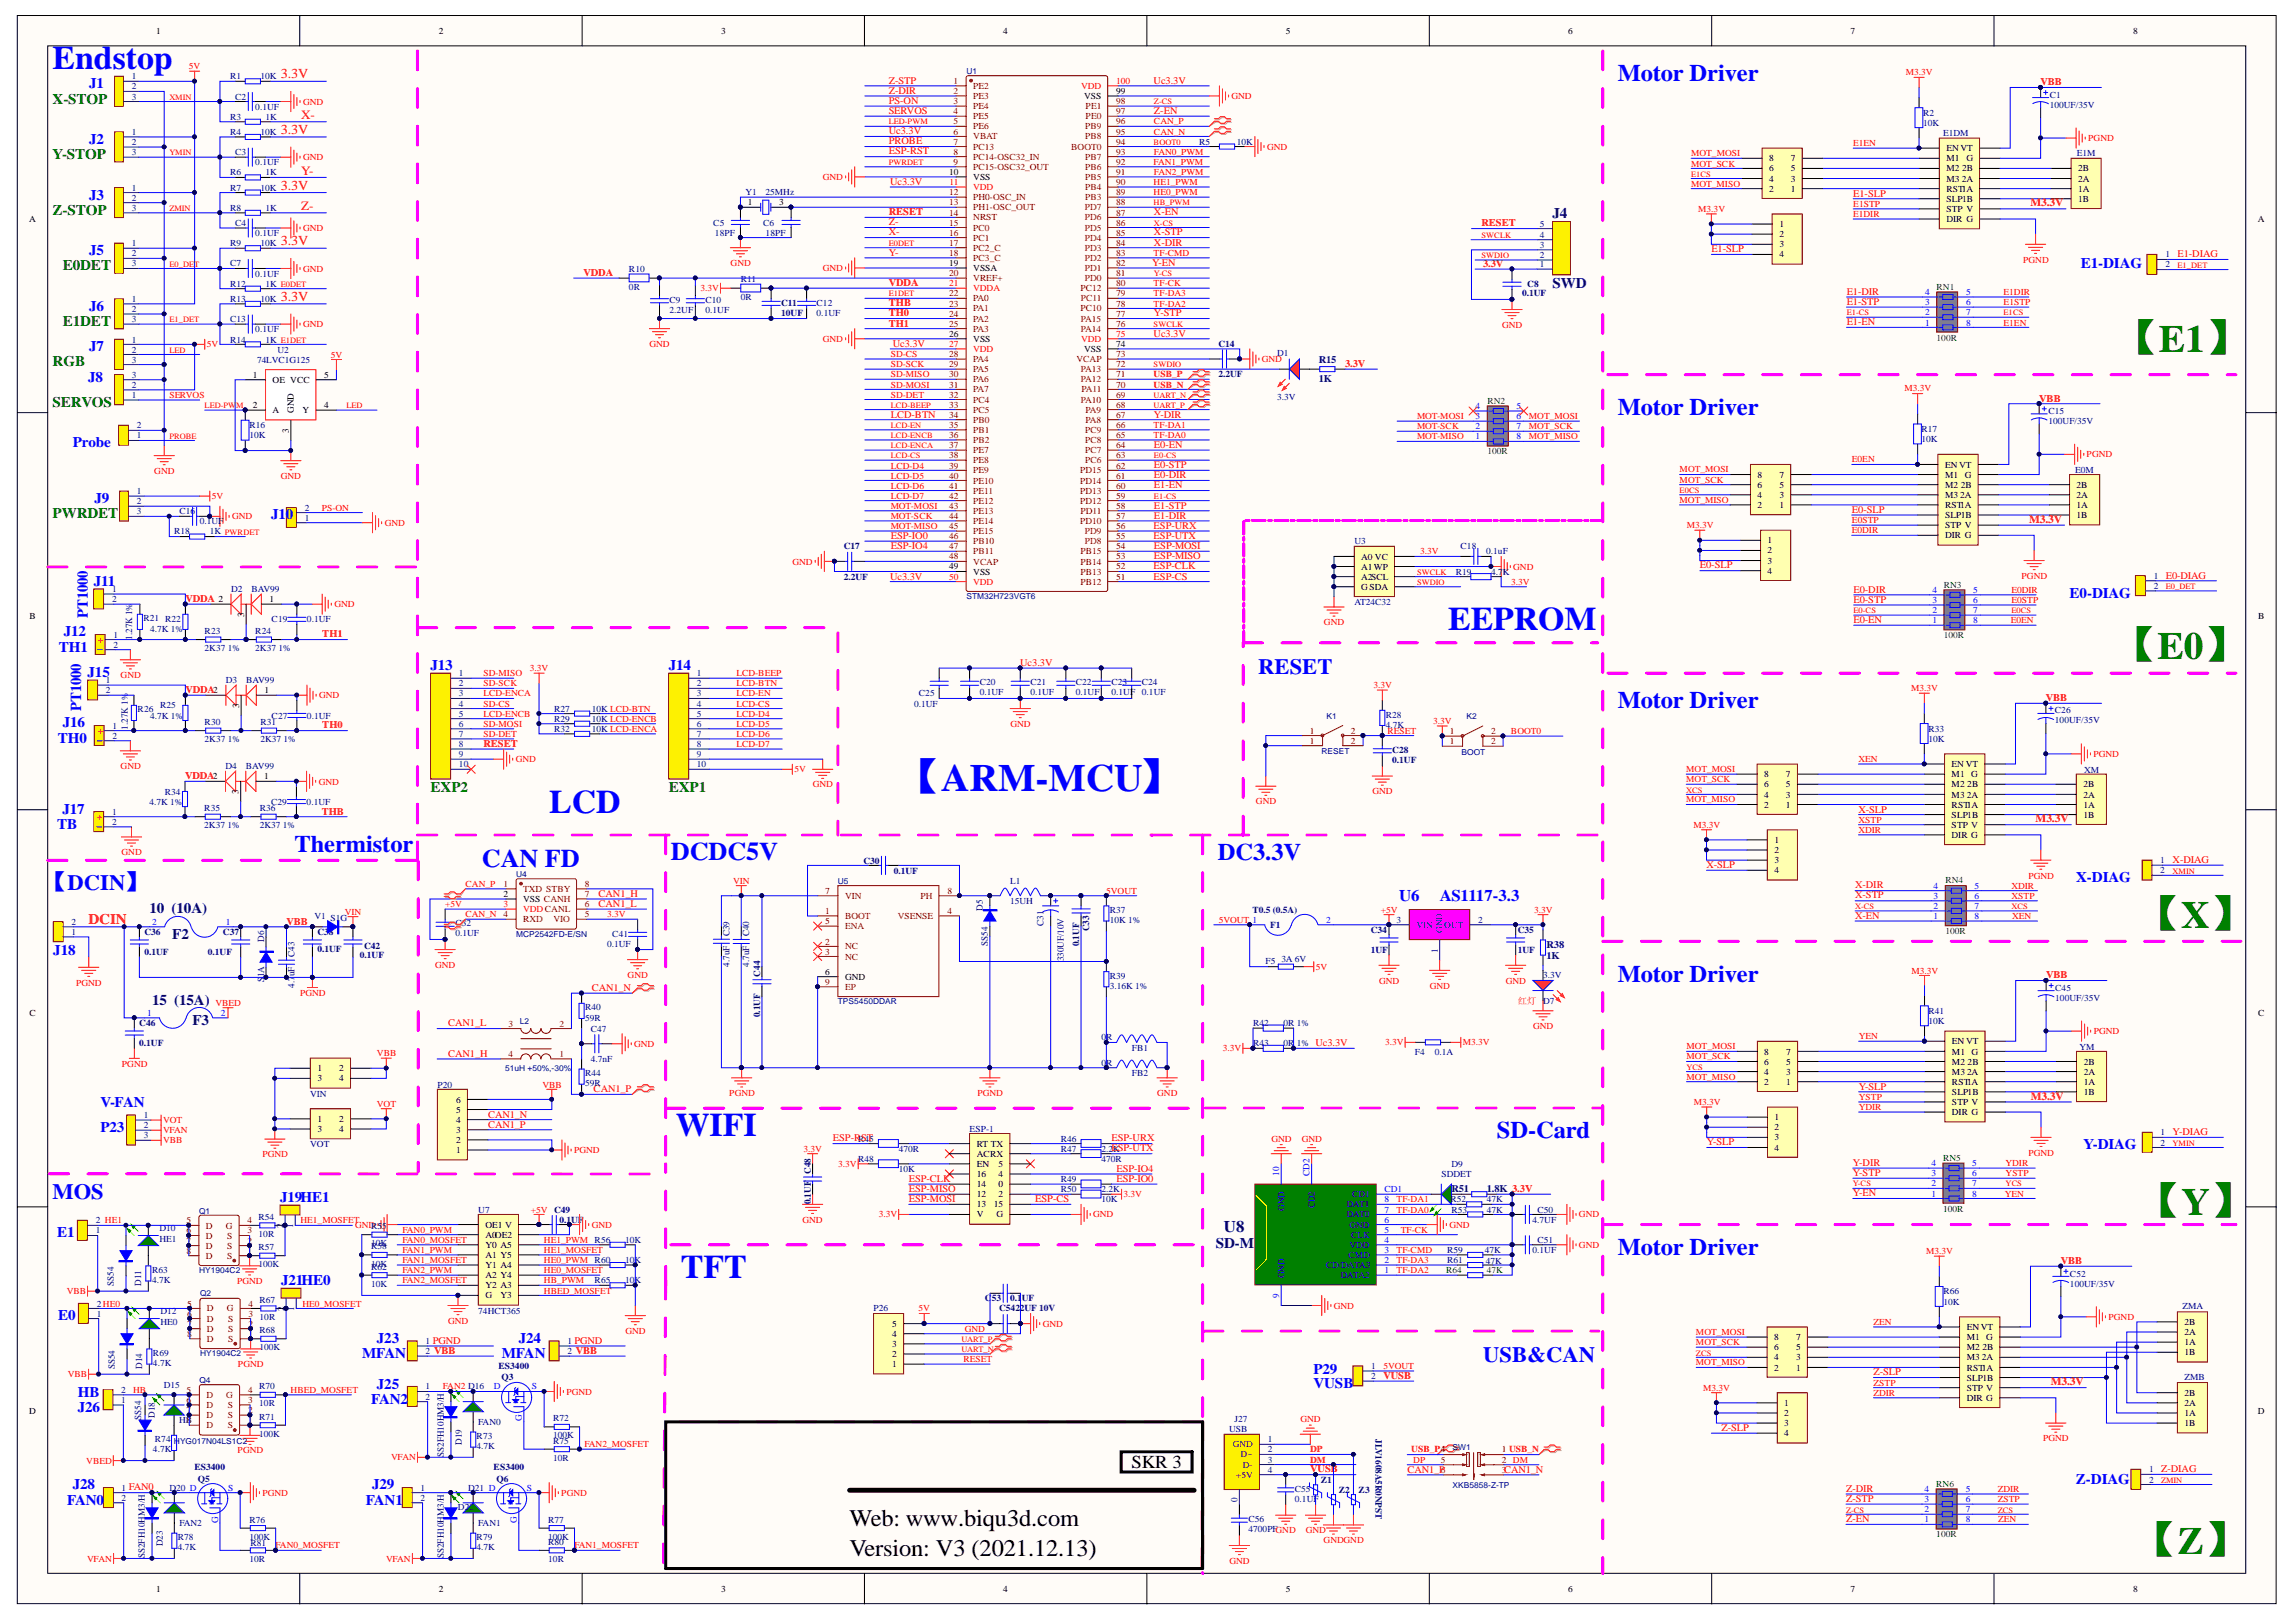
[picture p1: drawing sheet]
<svg xmlns="http://www.w3.org/2000/svg" width="297mm" height="210mm" viewBox="0 0 297 210" stroke-linecap="round" stroke-linejoin="round" font-family="sans-serif">
<defs><g id="words">
<g font-size="5.4" fill="#008000">
<text x="273.8" y="45.6">【E1】</text>
<text x="273.6" y="85.2">【E0】</text>
<text x="276.7" y="120.1">【X】</text>
<text x="276.8" y="157.3">【Y】</text>
<text x="276.2" y="201.1">【Z】</text>
</g>
<text font-size="5.4" fill="#00f" x="116.3" y="102.4">【ARM-MCU】</text>
<g font-size="4.3" fill="#00f">
<text x="6.8" y="9">Endstop</text>
<text x="187.4" y="81.5">EEPROM</text>
<text x="71.1" y="105.2">LCD</text>
<text x="87.4" y="147.1">WIFI</text>
<text x="88.1" y="165.4">TFT</text>
</g>
<g font-size="3.3" fill="#00f">
<text x="62.3" y="112.3">CAN FD</text>
<text x="86.8" y="111.3">DCDC5V</text>
</g>
<g font-size="3.1" fill="#00f">
<text x="209.3" y="10.5">Motor Driver</text>
<text x="209.3" y="53.7">Motor Driver</text>
<text x="209.3" y="91.7">Motor Driver</text>
<text x="38.1" y="110.3">Thermistor</text>
<text x="157.5" y="111.3">DC3.3V</text>
<text x="5.6" y="115.2">【DCIN】</text>
<text x="209.3" y="127">Motor Driver</text>
<text x="193.7" y="147.3">SD-Card</text>
<text x="209.3" y="162.4">Motor Driver</text>
</g>
<g font-size="3.1">
<text x="109.9" y="197.4">Web: www.biqu3d.com</text>
<text x="109.9" y="201.4">Version: V3 (2021.12.13)</text>
</g>
<g font-size="2.8" fill="#00f">
<text x="162.8" y="87.2">RESET</text>
<text x="6.8" y="155.2">MOS</text>
<text x="191.9" y="176.3">USB&amp;CAN</text>
</g>
<text font-size="2.4" x="146.4" y="190">SKR 3</text>
<g font-size="2.1" fill="#00f">
<text x="181" y="116.6">U6</text>
<text x="186.3" y="116.6">AS1117-3.3</text>
</g>
<text font-size="2.1" fill="#000080" x="158.3" y="159.4">U8</text>
<g font-size="2" fill="#00f">
<text x="11.4" y="80" transform="rotate(-90 11.4 80)">PT1000</text>
<text x="10.5" y="92" transform="rotate(-90 10.5 92)">PT1000</text>
</g>
<g font-size="1.9" fill="#00f">
<text x="11.5" y="11.4">J1</text>
<text x="11.5" y="18.6">J2</text>
<text x="11.5" y="25.8">J3</text>
<text x="11.5" y="33">J5</text>
<text x="269.2" y="34.7">E1-DIAG</text>
<text x="11.5" y="40.2">J6</text>
<text x="11.5" y="45.5">J7</text>
<text x="11.4" y="49.4">J8</text>
<text x="9.4" y="57.9">Probe</text>
<text x="12.2" y="65.1">J9</text>
<text x="35.1" y="67.2">J10</text>
<text x="12.1" y="75.8">J11</text>
<text x="267.8" y="77.4">E0-DIAG</text>
<text x="8.2" y="82.3">J12</text>
<text x="7.6" y="84.3">TH1</text>
<text x="11.3" y="87.6">J15</text>
<text x="55.7" y="86.7">J13</text>
<text x="86.5" y="86.7">J14</text>
<text x="8.1" y="94.1">J16</text>
<text x="7.5" y="96.1">TH0</text>
<text x="7.4" y="107.2">TB</text>
<text x="8.1" y="105.3">J17</text>
<text x="268.6" y="114.2">X-DIAG</text>
<text x="6.9" y="123.6">J18</text>
<text x="13" y="143.2">V-FAN</text>
<text x="13" y="146.5">P23</text>
<text x="269.5" y="148.6">Y-DIAG</text>
<text x="36.2" y="155.6">J19HE1</text>
<text x="7.4" y="160.1">E1</text>
<text x="36.4" y="166.3">J21HE0</text>
<text x="7.5" y="170.9">E0</text>
<text x="48.8" y="173.8">J23</text>
<text x="67.1" y="173.8">J24</text>
<text x="46.9" y="175.7">MFAN</text>
<text x="48.8" y="179.7">J25</text>
<text x="64.9" y="175.7">MFAN</text>
<text x="169.9" y="177.8">P29</text>
<text x="169.9" y="179.6">VUSB</text>
<text x="10.1" y="182.7">J26</text>
<text x="10.1" y="180.7">HB</text>
<text x="48" y="181.6">FAN2</text>
<text x="268.6" y="192">Z-DIAG</text>
<text x="8.7" y="194.7">FAN0</text>
<text x="9.4" y="192.7">J28</text>
<text x="47.3" y="194.7">FAN1</text>
<text x="48.1" y="192.7">J29</text>
</g>
<g font-size="1.9" fill="#008000">
<text x="6.8" y="13.4">X-STOP</text>
<text x="6.8" y="20.6">Y-STOP</text>
<text x="6.8" y="27.8">Z-STOP</text>
<text x="8.1" y="35">E0DET</text>
<text x="6.8" y="47.4">RGB</text>
<text x="8.1" y="42.2">E1DET</text>
<text x="6.8" y="52.6">SERVOS</text>
<text x="6.8" y="67.1">PWRDET</text>
<text x="55.7" y="102.5">EXP2</text>
<text x="86.5" y="102.5">EXP1</text>
</g>
<g font-size="1.9" fill="#000080">
<text x="200.8" y="28.3">J4</text>
<text x="200.8" y="37.3">SWD</text>
<text x="19.3" y="118.2">10 (10A)</text>
<text x="22.3" y="121.5">F2</text>
<text x="19.7" y="130">15 (15A)</text>
<text x="24.9" y="132.6">F3</text>
<text x="157.3" y="161.6">SD-M</text>
</g>
<text font-size="1.9" fill="#f00" x="11.5" y="119.5">DCIN</text>
<g font-size="1.8" fill="#f00">
<text x="36.3" y="10.1">3.3V</text>
<text x="36.3" y="17.3">3.3V</text>
<text x="36.3" y="24.6">3.3V</text>
<text x="36.3" y="31.7">3.3V</text>
<text x="36.3" y="39">3.3V</text>
</g>
<g font-size="1.6" fill="#f00">
<text x="39" y="15.4">X-</text>
<text x="39" y="22.6">Y-</text>
<text x="39" y="27.2">Z-</text>
</g>
<g font-size="1.4" fill="#f00">
<text x="262.7" y="26.7">M3.3V</text>
<text x="262.5" y="67.6">M3.3V</text>
<text x="12.6" y="83.2">+</text>
<text x="12.6" y="95">+</text>
<text x="12.5" y="106.2">+</text>
<text x="263.4" y="106.4">M3.3V</text>
<text x="262.7" y="142.3">M3.3V</text>
<text x="265.3" y="179.3">M3.3V</text>
</g>
<g font-size="1.3" fill="#f00">
<text x="115" y="10.8">Z-STP</text>
<text x="149.3" y="10.8">Uc3.3V</text>
<text x="264" y="11">VBB</text>
<text x="115" y="14.7">SERVOS</text>
<text x="115" y="13.4">PS-ON</text>
<text x="115" y="17.4">Uc3.3V</text>
<text x="115" y="12.1">Z-DIR</text>
<text x="149.3" y="14.7">Z-EN</text>
<text x="115" y="18.7">PROBE</text>
<text x="115" y="20">ESP-RST</text>
<text x="115.2" y="23.9">Uc3.3V</text>
<text x="115" y="27.8">RESET</text>
<text x="115" y="29.2">Z-</text>
<text x="149.3" y="27.8">X-EN</text>
<text x="191.7" y="29.3">RESET</text>
<text x="239.8" y="25.4">E1-SLP</text>
<text x="75.5" y="35.7">VDDA</text>
<text x="115" y="33.1">Y-</text>
<text x="115" y="30.5">X-</text>
<text x="149" y="34.4">Y-EN</text>
<text x="149.3" y="30.5">X-STP</text>
<text x="149.3" y="31.8">X-DIR</text>
<text x="191.9" y="34.5">3.3V</text>
<text x="221.4" y="32.6">E1-SLP</text>
<text x="281.7" y="33.3">E1-DIAG</text>
<text x="115" y="40.9">TH0</text>
<text x="115" y="39.6">THB</text>
<text x="115" y="37">VDDA</text>
<text x="149.3" y="40.9">Y-STP</text>
<text x="238.9" y="38.2">E1-DIR</text>
<text x="238.9" y="39.5">E1-STP</text>
<text x="115" y="42.3">TH1</text>
<text x="115.5" y="44.9">Uc3.3V</text>
<text x="149.3" y="43.6">Uc3.3V</text>
<text x="174" y="47.5">3.3V</text>
<text x="238.9" y="42.1">E1-EN</text>
<text x="263.8" y="52">VBB</text>
<text x="115.2" y="54">LCD-BTN</text>
<text x="149.3" y="54">Y-DIR</text>
<text x="149.3" y="58">E0-EN</text>
<text x="149.3" y="60.6">E0-STP</text>
<text x="149.3" y="61.9">E0-DIR</text>
<text x="149.3" y="65.8">E1-STP</text>
<text x="149.3" y="63.2">E1-EN</text>
<text x="115.2" y="71.1">ESP-IO4</text>
<text x="115.2" y="69.8">ESP-IO0</text>
<text x="149.3" y="69.8">ESP-UTX</text>
<text x="149.3" y="68.4">ESP-URX</text>
<text x="149.3" y="67.1">E1-DIR</text>
<text x="149.3" y="71.1">ESP-MOSI</text>
<text x="239.6" y="66.4">E0-SLP</text>
<text x="24" y="77.9">VDDA 2</text>
<text x="115.2" y="75">Uc3.3V</text>
<text x="149.3" y="75">ESP-CS</text>
<text x="149.3" y="73.7">ESP-CLK</text>
<text x="149.3" y="72.4">ESP-MISO</text>
<text x="219.9" y="73.6">E0-SLP</text>
<text x="239.8" y="78">E0-STP</text>
<text x="239.8" y="76.7">E0-DIR</text>
<text x="280.2" y="74.9">E0-DIAG</text>
<text x="41.7" y="82.5">TH1</text>
<text x="239.8" y="80.6">E0-EN</text>
<text x="24" y="89.7">VDDA2</text>
<text x="132" y="86.2">Uc3.3V</text>
<text x="41.7" y="94.3">TH0</text>
<text x="264.7" y="90.8">VBB</text>
<text x="23.9" y="100.8">VDDA2</text>
<text x="62.6" y="96.7">RESET</text>
<text x="41.6" y="105.4">THB</text>
<text x="240.4" y="105.2">X-SLP</text>
<text x="220.8" y="112.3">X-SLP</text>
<text x="281.1" y="111.7">X-DIAG</text>
<text x="37" y="119.7">VBB</text>
<text x="77.4" y="116.1">CAN1_H</text>
<text x="77.4" y="117.4">CAN1_L</text>
<text x="240" y="116.3">X-STP</text>
<text x="240" y="115">X-DIR</text>
<text x="240" y="118.9">X-EN</text>
<text x="76.6" y="128.2">CAN1_N</text>
<text x="264.7" y="126.6">VBB</text>
<text x="58" y="136.8">CAN1_H</text>
<text x="58" y="132.8">CAN1_L</text>
<text x="76.8" y="141.3">CAN1_P</text>
<text x="240.5" y="141">Y-SLP</text>
<text x="63.1" y="145.9">CAN1_P</text>
<text x="63.1" y="144.6">CAN1_N</text>
<text x="107.8" y="147.7">ESP-RRST</text>
<text x="143.8" y="149">ESP-UTX</text>
<text x="143.8" y="147.7">ESP-URX</text>
<text x="220.8" y="148.2">Y-SLP</text>
<text x="281.1" y="146.9">Y-DIAG</text>
<text x="117.6" y="152.9">ESP-CLK</text>
<text x="117.6" y="154.3">ESP-MISO</text>
<text x="117.6" y="155.6">ESP-MOSI</text>
<text x="133.9" y="155.6">ESP-CS</text>
<text x="144.4" y="151.6">ESP-IO4</text>
<text x="144.4" y="152.9">ESP-IO0</text>
<text x="239.7" y="152.2">Y-STP</text>
<text x="239.7" y="150.9">Y-DIR</text>
<text x="239.7" y="154.8">Y-EN</text>
<text x="266.6" y="163.6">VBB</text>
<text x="179" y="178.5">VUSB</text>
<text x="242.4" y="178">Z-SLP</text>
<text x="222.7" y="185.2">Z-SLP</text>
<text x="169.5" y="190.5">VUSB</text>
<text x="182.1" y="190.6">CAN1_P</text>
<text x="279.6" y="190.5">Z-DIAG</text>
<text x="238.8" y="194.3">Z-STP</text>
<text x="238.8" y="193">Z-DIR</text>
<text x="238.8" y="197">Z-EN</text>
</g>
<g font-size="1.3" fill="#000080">
<text x="170.6" y="47">R15</text>
<text x="170.6" y="49.4">1K</text>
<text x="200.1" y="122.7">R38</text>
<text x="200.1" y="124.1">1K</text>
<text x="187.8" y="154.3">R51</text>
<text x="192.3" y="154.3">1.8K 3.3V</text>
</g>
<g font-size="1.2">
<text x="20.2" y="4.4">1</text>
<text x="56.8" y="4.4">2</text>
<text x="93.3" y="4.4">3</text>
<text x="129.8" y="4.4">4</text>
<text x="166.3" y="4.4">5</text>
<text x="202.9" y="4.4">6</text>
<text x="239.4" y="4.4">7</text>
<text x="276" y="4.4">8</text>
<text x="140.2" y="12.8">VSS</text>
<text x="144.4" y="12.2">99</text>
<text x="122.8" y="22.6">10</text>
<text x="125.9" y="23.3">VSS</text>
<text x="228.9" y="23.5">4</text>
<text x="228.9" y="22.2">6</text>
<text x="228.9" y="20.9">8</text>
<text x="231.7" y="23.5">3</text>
<text x="231.7" y="22.2">5</text>
<text x="231.7" y="20.9">7</text>
<text x="251.8" y="19.6">EN VT</text>
<text x="251.8" y="20.9">M1</text>
<text x="251.8" y="22.2">M2</text>
<text x="251.8" y="23.5">M3</text>
<text x="253.8" y="23.5">2A</text>
<text x="253.8" y="22.2">2B</text>
<text x="254.4" y="20.9">G</text>
<text x="268.9" y="23.5">2A</text>
<text x="268.9" y="22.2">2B</text>
<text x="3.8" y="28.8">A</text>
<text x="96.8" y="26.6">1</text>
<text x="100.8" y="26.6">3</text>
<text x="228.9" y="24.8">2</text>
<text x="230.2" y="29.4">1</text>
<text x="231.7" y="24.8">1</text>
<text x="251.8" y="24.8">RST1A</text>
<text x="251.8" y="26.1">SLP1B</text>
<text x="251.8" y="27.4">STP V</text>
<text x="251.8" y="28.7">DIR G</text>
<text x="268.9" y="26.1">1B</text>
<text x="268.9" y="24.8">1A</text>
<text x="292.1" y="28.8">A</text>
<text x="122.8" y="34.4">19</text>
<text x="125.9" y="35.1">VSSA</text>
<text x="230.2" y="30.7">2</text>
<text x="230.2" y="32">3</text>
<text x="230.2" y="33.3">4</text>
<text x="122.8" y="43.6">26</text>
<text x="125.9" y="44.2">VSS</text>
<text x="140.2" y="45.5">VSS</text>
<text x="144.4" y="44.9">74</text>
<text x="32.7" y="48.9">1</text>
<text x="32.7" y="52.8">2</text>
<text x="35.3" y="49.6">OE VCC</text>
<text x="35.3" y="53.5">A</text>
<text x="38" y="53.4" transform="rotate(-90 38 53.4)">GND</text>
<text x="39.1" y="53.5">Y</text>
<text x="42" y="48.9">5</text>
<text x="42" y="52.8">4</text>
<text x="37.4" y="56" transform="rotate(-90 37.4 56)">3</text>
<text x="227.4" y="65.7">2</text>
<text x="227.4" y="64.4">4</text>
<text x="227.4" y="63.1">6</text>
<text x="227.4" y="61.8">8</text>
<text x="230.2" y="65.7">1</text>
<text x="230.2" y="64.4">3</text>
<text x="230.2" y="63.1">5</text>
<text x="230.2" y="61.8">7</text>
<text x="251.6" y="60.5">EN VT</text>
<text x="251.6" y="61.8">M1</text>
<text x="251.6" y="63.1">M2</text>
<text x="251.6" y="64.4">M3</text>
<text x="251.6" y="65.7">RST1A</text>
<text x="253.6" y="64.4">2A</text>
<text x="253.7" y="63.1">2B</text>
<text x="254.2" y="61.8">G</text>
<text x="268.6" y="65.7">1A</text>
<text x="268.6" y="64.4">2A</text>
<text x="268.6" y="63.1">2B</text>
<text x="228.7" y="70.3">1</text>
<text x="228.7" y="71.6">2</text>
<text x="251.6" y="67.1">SLP1B</text>
<text x="251.6" y="68.4">STP V</text>
<text x="251.6" y="69.7">DIR G</text>
<text x="268.6" y="67.1">1B</text>
<text x="34.8" y="77.9">1</text>
<text x="122.8" y="73.7">49</text>
<text x="125.9" y="74.4">VSS</text>
<text x="176.1" y="72.4">A0 VC</text>
<text x="176.1" y="73.7">A1WP</text>
<text x="176.1" y="75">A2SCL</text>
<text x="176.1" y="76.3">GSDA</text>
<text x="228.7" y="72.9">3</text>
<text x="228.7" y="74.2">4</text>
<text x="3.8" y="80.1">B</text>
<text x="31.6" y="79.8" transform="rotate(-90 31.6 79.8)">3</text>
<text x="292.2" y="80.1">B</text>
<text x="34.2" y="89.7">1</text>
<text x="31" y="91.6" transform="rotate(-90 31 91.6)">3</text>
<text x="34.2" y="100.9">1</text>
<text x="228.3" y="101.9">6</text>
<text x="228.3" y="100.6">8</text>
<text x="231" y="101.9">5</text>
<text x="231" y="100.6">7</text>
<text x="252.5" y="99.3">EN VT</text>
<text x="252.5" y="100.6">M1</text>
<text x="252.5" y="101.9">M2</text>
<text x="254.5" y="101.9">2B</text>
<text x="255" y="100.6">G</text>
<text x="269.5" y="101.9">2B</text>
<text x="30.9" y="102.8" transform="rotate(-90 30.9 102.8)">3</text>
<text x="228.3" y="104.5">2</text>
<text x="228.3" y="103.2">4</text>
<text x="231" y="104.5">1</text>
<text x="231" y="103.2">3</text>
<text x="252.5" y="103.2">M3</text>
<text x="252.5" y="104.5">RST1A</text>
<text x="252.5" y="105.8">SLP1B</text>
<text x="252.5" y="107.1">STP V</text>
<text x="254.4" y="103.2">2A</text>
<text x="269.5" y="105.8">1B</text>
<text x="269.5" y="104.5">1A</text>
<text x="269.5" y="103.2">2A</text>
<text x="229.6" y="109.1">1</text>
<text x="229.6" y="110.4">2</text>
<text x="229.6" y="111.7">3</text>
<text x="229.6" y="113">4</text>
<text x="252.5" y="108.5">DIR G</text>
<text x="65.1" y="116.1">2</text>
<text x="67.7" y="116.7">VSS CANH</text>
<text x="3.8" y="131.5">C</text>
<text x="106.7" y="126.2">6</text>
<text x="109.3" y="126.8">GND</text>
<text x="292.2" y="131.5">C</text>
<text x="228.3" y="137.8">6</text>
<text x="228.3" y="136.5">8</text>
<text x="231.1" y="137.8">5</text>
<text x="231.1" y="136.5">7</text>
<text x="252.5" y="135.2">EN VT</text>
<text x="252.5" y="136.5">M1</text>
<text x="252.5" y="137.8">M2</text>
<text x="254.6" y="137.8">2B</text>
<text x="255.1" y="136.5">G</text>
<text x="269.6" y="137.8">2B</text>
<text x="41.1" y="138.6">1</text>
<text x="41.1" y="139.9">3</text>
<text x="43.9" y="138.6">2</text>
<text x="43.9" y="139.9">4</text>
<text x="59" y="144">5</text>
<text x="59" y="142.7">6</text>
<text x="228.3" y="140.4">2</text>
<text x="228.3" y="139.1">4</text>
<text x="231.1" y="140.4">1</text>
<text x="231.1" y="139.1">3</text>
<text x="252.5" y="139.1">M3</text>
<text x="252.5" y="140.4">RST1A</text>
<text x="252.5" y="141.7">SLP1B</text>
<text x="252.5" y="143">STP V</text>
<text x="254.5" y="139.1">2A</text>
<text x="269.6" y="141.7">1B</text>
<text x="269.6" y="140.4">1A</text>
<text x="269.6" y="139.1">2A</text>
<text x="41.1" y="145.2">1</text>
<text x="41.1" y="146.5">3</text>
<text x="43.9" y="145.2">2</text>
<text x="43.9" y="146.5">4</text>
<text x="59" y="149.2">1</text>
<text x="59" y="147.9">2</text>
<text x="59" y="146.6">3</text>
<text x="59" y="145.3">4</text>
<text x="126.4" y="148.4">RT TX</text>
<text x="126.4" y="149.7">ACRX</text>
<text x="229.6" y="145">1</text>
<text x="229.6" y="146.3">2</text>
<text x="229.6" y="147.6">3</text>
<text x="229.6" y="148.9">4</text>
<text x="252.5" y="144.3">DIR G</text>
<text x="126.4" y="151">EN</text>
<text x="126.4" y="152.3">16</text>
<text x="126.4" y="153.6">14</text>
<text x="126.4" y="154.9">12</text>
<text x="129.2" y="151">5</text>
<text x="129.2" y="152.3">4</text>
<text x="129.2" y="153.6">0</text>
<text x="129.2" y="154.9">2</text>
<text x="62.8" y="158.9">OE1 V</text>
<text x="62.8" y="160.2">A0OE2</text>
<text x="62.8" y="161.5">Y0 A5</text>
<text x="126.4" y="156.2">13</text>
<text x="126.4" y="157.5">V</text>
<text x="128.6" y="156.2">15</text>
<text x="128.9" y="157.5">G</text>
<text x="62.8" y="162.8">A1 Y5</text>
<text x="62.8" y="164.1">Y1 A4</text>
<text x="62.8" y="165.4">A2 Y4</text>
<text x="62.8" y="166.7">Y2 A3</text>
<text x="62.8" y="168">G</text>
<text x="64.8" y="168">Y3</text>
<text x="115.4" y="173">4</text>
<text x="115.4" y="171.7">5</text>
<text x="229.5" y="173.4">8</text>
<text x="232.4" y="173.4">7</text>
<text x="254.4" y="172.1">EN VT</text>
<text x="254.4" y="173.4">M1</text>
<text x="257" y="173.4">G</text>
<text x="282.6" y="172.8">2A</text>
<text x="282.6" y="171.4">2B</text>
<text x="115.4" y="176.9">1</text>
<text x="115.4" y="175.6">2</text>
<text x="115.4" y="174.3">3</text>
<text x="229.5" y="177.4">2</text>
<text x="229.5" y="176.1">4</text>
<text x="229.5" y="174.7">6</text>
<text x="232.4" y="177.4">1</text>
<text x="232.4" y="176.1">3</text>
<text x="232.4" y="174.7">5</text>
<text x="254.4" y="174.7">M2</text>
<text x="254.4" y="176.1">M3</text>
<text x="254.4" y="177.4">RST1A</text>
<text x="254.4" y="178.7">SLP1B</text>
<text x="254.4" y="180">STP V</text>
<text x="256.4" y="176.1">2A</text>
<text x="256.5" y="174.7">2B</text>
<text x="282.6" y="175.4">1B</text>
<text x="282.6" y="174.1">1A</text>
<text x="3.8" y="182.9">D</text>
<text x="230.8" y="181.9">1</text>
<text x="230.8" y="183.2">2</text>
<text x="230.8" y="184.5">3</text>
<text x="230.8" y="185.9">4</text>
<text x="254.4" y="181.3">DIR G</text>
<text x="282.6" y="184.5">1B</text>
<text x="282.6" y="183.2">1A</text>
<text x="282.6" y="181.9">2A</text>
<text x="282.6" y="180.6">2B</text>
<text x="292.1" y="182.9">D</text>
<text x="20.2" y="206">1</text>
<text x="56.8" y="206">2</text>
<text x="93.3" y="206">3</text>
<text x="129.8" y="206">4</text>
<text x="166.3" y="206">5</text>
<text x="202.9" y="206">6</text>
<text x="239.4" y="206">7</text>
<text x="276" y="206">8</text>
</g>
<g font-size="1.2" fill="#11037f">
<text x="17" y="10.3">1</text>
<text x="17" y="11.6">2</text>
<text x="17" y="17.5">1</text>
<text x="17" y="12.9">3</text>
<text x="17" y="18.8">2</text>
<text x="17" y="20.1">3</text>
<text x="17" y="24.7">1</text>
<text x="17" y="26">2</text>
<text x="17" y="27.3">3</text>
<text x="199.2" y="29.3">5</text>
<text x="17" y="31.9">1</text>
<text x="17" y="33.2">2</text>
<text x="17" y="34.5">3</text>
<text x="199.2" y="34.6">1</text>
<text x="199.2" y="33.4">2</text>
<text x="199.2" y="32.1">3</text>
<text x="199.2" y="30.8">4</text>
<text x="280.1" y="33.3">1</text>
<text x="280.1" y="34.6">2</text>
<text x="17" y="39.1">1</text>
<text x="17" y="40.4">2</text>
<text x="17" y="41.7">3</text>
<text x="17" y="44.3">1</text>
<text x="17" y="45.6">2</text>
<text x="17" y="46.9">3</text>
<text x="17" y="51.5">1</text>
<text x="17" y="50.2">2</text>
<text x="17" y="48.9">3</text>
<text x="17.7" y="56.7">1</text>
<text x="17.7" y="55.4">2</text>
<text x="17.7" y="63.9">1</text>
<text x="17.7" y="65.2">2</text>
<text x="17.7" y="66.5">3</text>
<text x="39.4" y="67.4">1</text>
<text x="39.4" y="66.1">2</text>
<text x="14.5" y="76.6">1</text>
<text x="14.5" y="77.9">2</text>
<text x="278.6" y="74.9">1</text>
<text x="278.6" y="76.2">2</text>
<text x="14.7" y="82.5">1</text>
<text x="14.7" y="83.8">2</text>
<text x="13.7" y="88.4">1</text>
<text x="13.7" y="89.7">2</text>
<text x="59.4" y="87.5">1</text>
<text x="59.4" y="88.8">2</text>
<text x="90.2" y="87.5">1</text>
<text x="90.2" y="88.8">2</text>
<text x="14.5" y="94.3">1</text>
<text x="14.5" y="95.6">2</text>
<text x="59.4" y="90.1">3</text>
<text x="59.4" y="91.4">4</text>
<text x="59.4" y="92.7">5</text>
<text x="59.4" y="94">6</text>
<text x="59.4" y="95.4">7</text>
<text x="90.2" y="90.1">3</text>
<text x="90.2" y="91.4">4</text>
<text x="90.2" y="92.7">5</text>
<text x="90.2" y="94">6</text>
<text x="90.2" y="95.4">7</text>
<text x="59.4" y="96.7">8</text>
<text x="59.4" y="98">9</text>
<text x="59.4" y="99.3">10</text>
<text x="90.2" y="96.7">8</text>
<text x="90.2" y="98">9</text>
<text x="90.2" y="99.3">10</text>
<text x="14.5" y="105.5">1</text>
<text x="14.5" y="106.8">2</text>
<text x="279.5" y="111.7">1</text>
<text x="279.5" y="113">2</text>
<text x="9.3" y="119.7">2</text>
<text x="180.7" y="119.4">3</text>
<text x="191.2" y="119.4">2</text>
<text x="9.3" y="121">1</text>
<text x="183.3" y="120.1">VIN</text>
<text x="186" y="123.3" transform="rotate(-90 186 123.3)">1</text>
<text x="186.6" y="120.7" transform="rotate(-90 186.6 120.7)">GND</text>
<text x="186.8" y="120.1">OUT</text>
<text x="18.6" y="144.7">1</text>
<text x="18.6" y="146">2</text>
<text x="18.6" y="147.3">3</text>
<text x="279.5" y="146.9">1</text>
<text x="279.5" y="148.3">2</text>
<text x="12.4" y="159.6">1</text>
<text x="12.4" y="158.3">2 HE1</text>
<text x="36.6" y="158.9" transform="rotate(-90 36.6 158.9)">2</text>
<text x="37.9" y="158.9" transform="rotate(-90 37.9 158.9)">1</text>
<text x="12.5" y="170.4">1</text>
<text x="12.5" y="169.1">2HE0</text>
<text x="36.8" y="169.6" transform="rotate(-90 36.8 169.6)">2</text>
<text x="38.1" y="169.6" transform="rotate(-90 38.1 169.6)">1</text>
<text x="55.1" y="173.9">1 PGND</text>
<text x="73.4" y="173.9">1 PGND</text>
<text x="55.1" y="179.8">1</text>
<text x="55.1" y="175.3">2 VBB</text>
<text x="73.4" y="175.3">2 VBB</text>
<text x="177.4" y="177.2">1</text>
<text x="177.4" y="178.5">2</text>
<text x="15.7" y="181.5">1</text>
<text x="15.7" y="180.2">2</text>
<text x="55.1" y="181.1">2</text>
<text x="159.5" y="187.3">GND</text>
<text x="159.9" y="191.2">+5V</text>
<text x="160.5" y="188.6">D+</text>
<text x="160.8" y="189.9">D-</text>
<text x="164" y="186.7">1</text>
<text x="164" y="188">2</text>
<text x="164" y="189.3">3</text>
<text x="164" y="190.6">4</text>
<text x="278" y="190.5">1</text>
<text x="278" y="191.9">2</text>
<text x="15.7" y="192.9">1 FAN0</text>
<text x="15.7" y="194.2">2</text>
<text x="54.4" y="192.9">1</text>
<text x="54.4" y="194.2">2</text>
<text x="160.1" y="194.4" transform="rotate(-90 160.1 194.4)">0</text>
</g>
<g font-size="1.2" fill="#f00">
<text x="24.4" y="9">5V</text>
<text x="139.9" y="11.5">VDD</text>
<text x="144.4" y="10.9">100</text>
<text x="246.6" y="9.8">M3.3V</text>
<text x="39.2" y="13.5">GND</text>
<text x="149.3" y="16.1">CAN_P</text>
<text x="149.3" y="17.4">CAN_N</text>
<text x="159.3" y="12.8">GND</text>
<text x="39.2" y="20.7">GND</text>
<text x="106.5" y="23.3">GND</text>
<text x="122.8" y="24">11</text>
<text x="149.3" y="21.3">FAN1_PWM</text>
<text x="149.3" y="24">HE1_PWM</text>
<text x="149.3" y="22.6">FAN2_PWM</text>
<text x="149.3" y="20">FAN0_PWM</text>
<text x="163.9" y="19.4">GND</text>
<text x="218.8" y="20.2">MOT_MOSI</text>
<text x="218.8" y="21.6">MOT_SCK</text>
<text x="239.8" y="18.9">E1EN</text>
<text x="270.2" y="18.3">PGND</text>
<text x="39.2" y="29.9">GND</text>
<text x="125.9" y="24.6">VDD</text>
<text x="149.3" y="25.3">HE0_PWM</text>
<text x="218.8" y="24.2">MOT_MISO</text>
<text x="219.7" y="27.4">M3.3V</text>
<text x="239.8" y="28.1">E1DIR</text>
<text x="239.8" y="26.8">E1STP</text>
<text x="39.2" y="35.2">GND</text>
<text x="94.5" y="34.4">GND</text>
<text x="106.5" y="35.1">GND</text>
<text x="149.3" y="33.1">TF-CMD</text>
<text x="261.8" y="34">PGND</text>
<text x="90.6" y="37.7">3.3V</text>
<text x="122.8" y="37.1">21</text>
<text x="125.9" y="37.7">VDDA</text>
<text x="149.3" y="39.7">TF-DA2</text>
<text x="149.3" y="38.4">TF-DA3</text>
<text x="149.3" y="37.1">TF-CK</text>
<text x="259.2" y="38.2">E1DIR</text>
<text x="259.2" y="39.5">E1STP</text>
<text x="26.8" y="45">5V</text>
<text x="39.2" y="42.3">GND</text>
<text x="42.8" y="46.3">5V</text>
<text x="84" y="44.9">GND</text>
<text x="106.5" y="44.2">GND</text>
<text x="115.2" y="46.2">SD-CS</text>
<text x="115.2" y="47.5">SD-SCK</text>
<text x="122.8" y="44.9">27</text>
<text x="125.9" y="45.5">VDD</text>
<text x="139.9" y="44.2">VDD</text>
<text x="144.4" y="43.6">75</text>
<text x="163.3" y="46.9">GND</text>
<text x="194.3" y="42.4">GND</text>
<text x="259.2" y="42.1">E1EN</text>
<text x="21.9" y="51.5">SERVOS</text>
<text x="115.2" y="51.5">SD-DET</text>
<text x="115.2" y="50.2">SD-MOSI</text>
<text x="115.2" y="48.8">SD-MISO</text>
<text x="149.3" y="50.2">USB_N</text>
<text x="149.3" y="48.8">USB_P</text>
<text x="246.4" y="50.7">M3.3V</text>
<text x="149.3" y="56.7">TF-DA0</text>
<text x="149.3" y="55.4">TF-DA1</text>
<text x="183.3" y="54.3">MOT-MOSI</text>
<text x="183.3" y="56.9">MOT-MISO</text>
<text x="183.3" y="55.6">MOT-SCK</text>
<text x="197.8" y="54.3">MOT_MOSI</text>
<text x="197.8" y="56.9">MOT_MISO</text>
<text x="197.8" y="55.6">MOT_SCK</text>
<text x="239.6" y="59.8">E0EN</text>
<text x="270" y="59.2">PGND</text>
<text x="20" y="61.3">GND</text>
<text x="27.4" y="64.6">5V</text>
<text x="36.3" y="62">GND</text>
<text x="115.2" y="65.8">MOT-MOSI</text>
<text x="115.2" y="60.6">LCD-D4</text>
<text x="115.2" y="61.9">LCD-D5</text>
<text x="115.2" y="63.3">LCD-D6</text>
<text x="115.2" y="64.5">LCD-D7</text>
<text x="217.3" y="61.1">MOT_MOSI</text>
<text x="217.3" y="65.1">MOT_MISO</text>
<text x="217.3" y="62.4">MOT_SCK</text>
<text x="30" y="67.2">GND</text>
<text x="41.6" y="66.1">PS-ON</text>
<text x="49.8" y="68">GND</text>
<text x="115.2" y="68.4">MOT-MISO</text>
<text x="115.2" y="67.1">MOT-SCK</text>
<text x="183.7" y="71.7">3.3V</text>
<text x="218.2" y="68.4">M3.3V</text>
<text x="239.6" y="69">E0DIR</text>
<text x="239.6" y="67.7">E0STP</text>
<text x="102.5" y="73.1">GND</text>
<text x="122.8" y="75">50</text>
<text x="125.9" y="75.7">VDD</text>
<text x="195.5" y="75.7">3.3V</text>
<text x="195.8" y="73.7">GND</text>
<text x="260.2" y="76.7">E0DIR</text>
<text x="261.5" y="74.9">PGND</text>
<text x="43.3" y="78.6">GND</text>
<text x="171.3" y="80.9">GND</text>
<text x="260.1" y="80.7">E0EN</text>
<text x="260.2" y="78">E0STP</text>
<text x="15.6" y="87.8">GND</text>
<text x="62.6" y="87.5">SD-MISO</text>
<text x="62.6" y="88.8">SD-SCK</text>
<text x="68.6" y="86.9">3.3V</text>
<text x="95.3" y="87.5">LCD-BEEP</text>
<text x="95.3" y="88.8">LCD-BTN</text>
<text x="177.7" y="89.1">3.3V</text>
<text x="247.2" y="89.4">M3.3V</text>
<text x="41.3" y="90.4">GND</text>
<text x="62.6" y="94">SD-MOSI</text>
<text x="62.6" y="91.4">SD-CS</text>
<text x="62.6" y="90.1">LCD-ENCA</text>
<text x="62.6" y="92.7">LCD-ENCB</text>
<text x="62.6" y="95.4">SD-DET</text>
<text x="95.3" y="90.1">LCD-EN</text>
<text x="95.3" y="91.4">LCD-CS</text>
<text x="95.3" y="92.7">LCD-D4</text>
<text x="95.3" y="94">LCD-D5</text>
<text x="95.3" y="95.4">LCD-D6</text>
<text x="130.7" y="94">GND</text>
<text x="179.5" y="94.9">RESET</text>
<text x="185.4" y="93.7">3.3V</text>
<text x="195.5" y="95">BOOT0</text>
<text x="15.6" y="99.5">GND</text>
<text x="41.2" y="101.5">GND</text>
<text x="66.7" y="98.7">GND</text>
<text x="95.3" y="96.7">LCD-D7</text>
<text x="102.8" y="100">5V</text>
<text x="105.1" y="101.9">GND</text>
<text x="218.1" y="99.9">MOT_MOSI</text>
<text x="218.1" y="101.2">MOT_SCK</text>
<text x="240.4" y="98.6">XEN</text>
<text x="270.8" y="98">PGND</text>
<text x="162.5" y="104.1">GND</text>
<text x="177.5" y="102.8">GND</text>
<text x="218.1" y="103.9">MOT_MISO</text>
<text x="219.1" y="107.1">M3.3V</text>
<text x="240.4" y="107.8">XDIR</text>
<text x="240.4" y="106.5">XSTP</text>
<text x="15.7" y="110.7">GND</text>
<text x="262.4" y="113.7">PGND</text>
<text x="44.6" y="118.4">VIN</text>
<text x="57.6" y="117.4">+5V</text>
<text x="60.2" y="114.8">CAN_P</text>
<text x="60.2" y="118.7">CAN_N</text>
<text x="65.1" y="117.4">3</text>
<text x="67.7" y="118">VDD CANL</text>
<text x="78.5" y="118.7">3.3V</text>
<text x="94.9" y="114.4">VIN</text>
<text x="143.1" y="115.7">5VOUT</text>
<text x="157.7" y="119.4">5VOUT 1</text>
<text x="178.6" y="118.1">+5V</text>
<text x="198.5" y="118.1">3.3V</text>
<text x="260.2" y="115">XDIR</text>
<text x="260.2" y="116.3">XSTP</text>
<text x="260.3" y="118.9">XEN</text>
<text x="56.3" y="125.2">GND</text>
<text x="170.2" y="125.5">5V</text>
<text x="247.3" y="126">M3.3V</text>
<text x="9.9" y="127.6">PGND</text>
<text x="27.9" y="130.2">VBED</text>
<text x="38.8" y="128.9">PGND</text>
<text x="81.2" y="126.5">GND</text>
<text x="178.4" y="127.3">GND</text>
<text x="185" y="127.9">GND</text>
<text x="194.8" y="127.3">GND</text>
<text x="196.4" y="129.9">红灯 D7</text>
<text x="48.8" y="136.7">VBB</text>
<text x="82" y="135.5">GND</text>
<text x="158.2" y="136">3.3V</text>
<text x="179.2" y="135.3">3.3V</text>
<text x="189.3" y="135.3">M3.3V</text>
<text x="198.4" y="133.2">GND</text>
<text x="218.2" y="135.8">MOT_MOSI</text>
<text x="218.2" y="137.1">MOT_SCK</text>
<text x="240.5" y="134.5">YEN</text>
<text x="270.9" y="133.8">PGND</text>
<text x="15.8" y="138">PGND</text>
<text x="48.8" y="143.2">VOT</text>
<text x="70.2" y="140.7">VBB</text>
<text x="94.4" y="141.8">PGND</text>
<text x="126.5" y="141.8">PGND</text>
<text x="149.7" y="141.8">GND</text>
<text x="218.2" y="139.7">MOT_MISO</text>
<text x="219.1" y="143">M3.3V</text>
<text x="240.5" y="143.6">YDIR</text>
<text x="240.5" y="142.3">YSTP</text>
<text x="21.1" y="145.3">VOT</text>
<text x="21.1" y="146.6">VFAN</text>
<text x="21.1" y="148">VBB</text>
<text x="34" y="149.8">PGND</text>
<text x="74.3" y="149.2">PGND</text>
<text x="104" y="149.1">3.3V</text>
<text x="164.5" y="147.7">GND</text>
<text x="168.4" y="147.7">GND</text>
<text x="262.4" y="149.6">PGND</text>
<text x="108.4" y="151">3.3V</text>
<text x="145.4" y="154.9">3.3V</text>
<text x="180.7" y="155.6">TF-DA1</text>
<text x="259.4" y="154.8">YEN</text>
<text x="259.5" y="150.9">YDIR</text>
<text x="259.5" y="152.2">YSTP</text>
<text x="38.9" y="158.3">HE1_MOSFET</text>
<text x="45.9" y="158.9">GND</text>
<text x="52.1" y="159.5">FAN0_PWM</text>
<text x="52.1" y="160.8">FAN0_MOSFET</text>
<text x="68.7" y="156.9">+5V</text>
<text x="70.4" y="160.8">HE1_PWM</text>
<text x="76.6" y="158.9">GND</text>
<text x="103.8" y="158.2">GND</text>
<text x="113.7" y="157.5">3.3V</text>
<text x="141.4" y="157.5">GND</text>
<text x="180.7" y="156.9">TF-DA0</text>
<text x="181.2" y="159.5">TF-CK</text>
<text x="187.5" y="158.9">GND</text>
<text x="204.3" y="157.5">GND</text>
<text x="204.3" y="161.5">GND</text>
<text x="8.6" y="167.5">VBB</text>
<text x="30.7" y="166.2">PGND</text>
<text x="52.1" y="164.8">FAN2_PWM</text>
<text x="52.1" y="166.1">FAN2_MOSFET</text>
<text x="52.1" y="162.2">FAN1_PWM</text>
<text x="52.1" y="163.5">FAN1_MOSFET</text>
<text x="70.4" y="164.8">HE0_MOSFET</text>
<text x="70.4" y="162.2">HE1_MOSFET</text>
<text x="70.4" y="167.4">HBED_MOSFET</text>
<text x="70.4" y="166.1">HB_PWM</text>
<text x="70.4" y="163.5">HE0_PWM</text>
<text x="180.7" y="164.8">TF-DA2</text>
<text x="180.7" y="163.5">TF-DA3</text>
<text x="180.7" y="162.2">TF-CMD</text>
<text x="249.2" y="162.3">M3.3V</text>
<text x="39.1" y="169.1">HE0_MOSFET</text>
<text x="58" y="171.3">GND</text>
<text x="80.9" y="172.6">GND</text>
<text x="118.8" y="169.7">5V</text>
<text x="124.8" y="172.3">GND</text>
<text x="134.9" y="171.7">GND</text>
<text x="172.6" y="169.3">GND</text>
<text x="219.4" y="172.8">MOT_MOSI</text>
<text x="242.4" y="171.4">ZEN</text>
<text x="272.8" y="170.8">PGND</text>
<text x="8.8" y="178.2">VBB</text>
<text x="30.8" y="176.9">PGND</text>
<text x="57.3" y="179.8">FAN2 D16</text>
<text x="124.6" y="176.3">RESET</text>
<text x="179" y="177.2">5VOUT</text>
<text x="219.4" y="176.7">MOT_MISO</text>
<text x="219.4" y="174.1">MOT_SCK</text>
<text x="220.3" y="180">M3.3V</text>
<text x="242.4" y="179.3">ZSTP</text>
<text x="17.2" y="180.2">HB</text>
<text x="37.6" y="180.2">HBED_MOSFET</text>
<text x="73.3" y="180.5">PGND</text>
<text x="168.2" y="184">GND</text>
<text x="242.4" y="180.6">ZDIR</text>
<text x="11.2" y="189.4">VBED</text>
<text x="30.7" y="188.1">PGND</text>
<text x="50.6" y="189">VFAN</text>
<text x="75.6" y="187.3">FAN2_MOSFET</text>
<text x="169.5" y="188">DP</text>
<text x="169.5" y="189.3">DM</text>
<text x="182.6" y="188">USB_P4</text>
<text x="182.8" y="189.3">DP</text>
<text x="195.7" y="189.3">DM</text>
<text x="264.3" y="186.5">PGND</text>
<text x="34" y="193.6">PGND</text>
<text x="72.6" y="193.6">PGND</text>
<text x="258.5" y="193.1">ZDIR</text>
<text x="258.5" y="194.4">ZSTP</text>
<text x="258.5" y="197">ZEN</text>
<text x="11.3" y="202.1">VFAN</text>
<text x="35.7" y="200.4">FAN0_MOSFET</text>
<text x="49.9" y="202.1">VFAN</text>
<text x="74.3" y="200.4">FAN1_MOSFET</text>
<text x="159.1" y="202.4">GND</text>
<text x="168.9" y="198.4">GND</text>
<text x="171.2" y="199.7">GNDGND</text>
</g>
<g font-size="1.2" fill="#000080">
<text x="29.8" y="10.3">R1</text>
<text x="33.7" y="10.3">10K</text>
<text x="29.8" y="15.5">R3</text>
<text x="29.8" y="17.5">R4</text>
<text x="30.4" y="12.9">C2</text>
<text x="33" y="14.2">0.1UF</text>
<text x="33.7" y="17.5">10K</text>
<text x="34.3" y="15.5">1K</text>
<text x="248.8" y="16.3">10K</text>
<text x="248.8" y="15">R2</text>
<text x="251.4" y="17.6">E1DM</text>
<text x="265.2" y="13.9">100UF/35V</text>
<text x="265.2" y="12.6">C1</text>
<text x="29.8" y="22.7">R6</text>
<text x="30.4" y="20.1">C3</text>
<text x="33" y="21.4">0.1UF</text>
<text x="34.3" y="22.7">1K</text>
<text x="155.1" y="18.7">R5</text>
<text x="160" y="18.7">10K</text>
<text x="268.7" y="20.2">E1M</text>
<text x="29.8" y="24.7">R7</text>
<text x="29.8" y="27.3">R8</text>
<text x="30.4" y="29.2">C4</text>
<text x="33.7" y="24.7">10K</text>
<text x="34.3" y="27.3">1K</text>
<text x="92.3" y="29.2">C5</text>
<text x="96.4" y="25.3">Y1</text>
<text x="98.7" y="29.2">C6</text>
<text x="99" y="25.3">25MHz</text>
<text x="29.8" y="31.9">R9</text>
<text x="29.8" y="34.5">C7</text>
<text x="33" y="35.8">0.1UF</text>
<text x="33" y="30.6">0.1UF</text>
<text x="33.7" y="31.9">10K</text>
<text x="81.4" y="35.2">R10</text>
<text x="92.5" y="30.5">18PF</text>
<text x="99" y="30.5">18PF</text>
<text x="29.8" y="37.1">R12</text>
<text x="29.8" y="39.1">R13</text>
<text x="29.8" y="41.7">C13</text>
<text x="33.7" y="39.1">10K</text>
<text x="34.3" y="37.1">1K E0DET</text>
<text x="81.4" y="37.6">0R</text>
<text x="86.6" y="39.2">C9</text>
<text x="86.6" y="40.5">2.2UF</text>
<text x="91.3" y="39.2">C10</text>
<text x="91.3" y="40.5">0.1UF</text>
<text x="95.8" y="38.9">0R</text>
<text x="95.8" y="36.5">R11</text>
<text x="101.1" y="39.5">C11</text>
<text x="101.1" y="40.9">10UF</text>
<text x="105.6" y="39.5">C12</text>
<text x="105.6" y="40.9">0.1UF</text>
<text x="196.9" y="38.4">0.1UF</text>
<text x="197.6" y="37.2">C8</text>
<text x="29.8" y="44.3">R14</text>
<text x="33" y="43">0.1UF</text>
<text x="33.3" y="46.9">74LVC1G125</text>
<text x="34.3" y="44.3">1K E1DET</text>
<text x="35.9" y="45.6">U2</text>
<text x="157.6" y="44.9">C14</text>
<text x="165.2" y="46.1">D1</text>
<text x="157.6" y="48.8">2.2UF</text>
<text x="165.2" y="51.7">3.3V</text>
<text x="265" y="53.6">C15</text>
<text x="32.3" y="56.7">10K</text>
<text x="32.3" y="55.4">R16</text>
<text x="248.6" y="57.2">10K</text>
<text x="248.6" y="55.9">R17</text>
<text x="265" y="54.9">100UF/35V</text>
<text x="268.5" y="61.3">E0M</text>
<text x="22.5" y="69.2">R18</text>
<text x="23.2" y="66.5">C16</text>
<text x="25.8" y="67.9">0.1UF</text>
<text x="27.2" y="69.2">1K PWRDET</text>
<text x="109.2" y="71.1">C17</text>
<text x="175.2" y="70.4">U3</text>
<text x="189" y="71.1">C18</text>
<text x="192.3" y="71.7">0.1uF</text>
<text x="29.9" y="76.6">D2</text>
<text x="32.5" y="76.6">BAV99</text>
<text x="109.2" y="75">2.2UF</text>
<text x="188.3" y="74.4">R19</text>
<text x="192.9" y="74.4">4.7K</text>
<text x="17.1" y="82.8" transform="rotate(-90 17.1 82.8)">1.27K 1%</text>
<text x="18.6" y="80.4">R21 R22</text>
<text x="19.4" y="81.8">4.7K 1%</text>
<text x="26.5" y="82.1">R23</text>
<text x="33" y="82.1">R24</text>
<text x="35.1" y="80.5">C19</text>
<text x="39.7" y="80.5">0.1UF</text>
<text x="175.2" y="78.3">AT24C32</text>
<text x="26.5" y="84.3">2K37 1%</text>
<text x="29.2" y="88.4">D3</text>
<text x="31.8" y="88.4">BAV99</text>
<text x="33" y="84.3">2K37 1%</text>
<text x="126.8" y="88.7">C20</text>
<text x="126.8" y="90">0.1UF</text>
<text x="133.3" y="88.7">C21</text>
<text x="133.3" y="90">0.1UF</text>
<text x="139.2" y="88.7">C22</text>
<text x="139.2" y="90">0.1UF</text>
<text x="143.8" y="88.7">C23</text>
<text x="143.8" y="90">0.1UF</text>
<text x="147.7" y="88.7">C24</text>
<text x="147.7" y="90">0.1UF</text>
<text x="16.5" y="94.4" transform="rotate(-90 16.5 94.4)">1.27K 1%</text>
<text x="17.8" y="92.2">R26</text>
<text x="19.4" y="93">4.7K 1%</text>
<text x="20.7" y="91.7">R25</text>
<text x="26.5" y="93.8">R30</text>
<text x="33.7" y="93.8">R31</text>
<text x="35.1" y="93">C27</text>
<text x="39.7" y="93">0.1UF</text>
<text x="71.7" y="92.1">R27</text>
<text x="71.7" y="93.4">R29</text>
<text x="71.7" y="94.7">R32</text>
<text x="76.6" y="92.1">10K LCD-BTN</text>
<text x="76.6" y="93.4">10K LCD-ENCB</text>
<text x="76.6" y="94.7">10K LCD-ENCA</text>
<text x="118.3" y="91.4">0.1UF</text>
<text x="118.9" y="90.1">C25</text>
<text x="179.3" y="92.9">R28</text>
<text x="179.3" y="94.2">4.7K</text>
<text x="249.5" y="96">10K</text>
<text x="249.5" y="94.7">R33</text>
<text x="265.9" y="93.6">100UF/35V</text>
<text x="265.9" y="92.3">C26</text>
<text x="26.5" y="96.1">2K37 1%</text>
<text x="29.2" y="99.5">D4</text>
<text x="31.8" y="99.5">BAV99</text>
<text x="33.7" y="96.1">2K37 1%</text>
<text x="180.1" y="97.4">C28</text>
<text x="180.1" y="98.7">0.1UF</text>
<text x="269.6" y="100.1">XM</text>
<text x="19.3" y="104.1">4.7K 1%</text>
<text x="21.3" y="102.8">R34</text>
<text x="26.4" y="105">R35</text>
<text x="26.4" y="107.2">2K37 1%</text>
<text x="33.6" y="105">R36</text>
<text x="33.6" y="107.2">2K37 1%</text>
<text x="35.1" y="104.1">C29</text>
<text x="39.7" y="104.1">0.1UF</text>
<text x="111.7" y="111.8">C30</text>
<text x="115.6" y="113.1">0.1UF</text>
<text x="40.7" y="118.9">V1</text>
<text x="42.8" y="119.2">S1G</text>
<text x="58.9" y="119.9">C32</text>
<text x="127.1" y="117.9" transform="rotate(-90 127.1 117.9)">D5</text>
<text x="130.7" y="114.4">L1</text>
<text x="130.7" y="117">15UH</text>
<text x="135" y="119.9" transform="rotate(-90 135 119.9)">C31</text>
<text x="143.6" y="118.1">R37</text>
<text x="143.6" y="119.4">10K 1%</text>
<text x="162" y="118.1">T0.5 (0.5A)</text>
<text x="18.7" y="121">C36</text>
<text x="18.7" y="123.6">0.1UF</text>
<text x="26.9" y="123.6">0.1UF</text>
<text x="28.8" y="121">C37</text>
<text x="34.2" y="121.9" transform="rotate(-90 34.2 121.9)">D6</text>
<text x="38.1" y="123.9" transform="rotate(-90 38.1 123.9)">C43</text>
<text x="41.1" y="121">C38</text>
<text x="41.1" y="123.2">0.1UF</text>
<text x="46.6" y="124">0.1UF</text>
<text x="47.1" y="122.8">C42</text>
<text x="58.9" y="121.2">0.1UF</text>
<text x="78.5" y="122.6">0.1UF</text>
<text x="79.2" y="121.3">C41</text>
<text x="94.4" y="125.1" transform="rotate(-90 94.4 125.1)">4.7uF</text>
<text x="94.4" y="121.2" transform="rotate(-90 94.4 121.2)">C39</text>
<text x="96.9" y="125.1" transform="rotate(-90 96.9 125.1)">4.7uF</text>
<text x="96.9" y="121.2" transform="rotate(-90 96.9 121.2)">C40</text>
<text x="127.8" y="122.5" transform="rotate(-90 127.8 122.5)">SS54</text>
<text x="137.6" y="124.4" transform="rotate(-90 137.6 124.4)">330UF/10V</text>
<text x="139.6" y="122.5" transform="rotate(-90 139.6 122.5)">0.1UF</text>
<text x="140.9" y="120.5" transform="rotate(-90 140.9 120.5)">C33</text>
<text x="163.7" y="124.8">F5</text>
<text x="164.3" y="120.1">F1</text>
<text x="165.8" y="124.5">3A 6V</text>
<text x="177.3" y="120.7">C34</text>
<text x="177.3" y="123.4">1UF</text>
<text x="196.4" y="120.7">C35</text>
<text x="196.4" y="123.4">1UF</text>
<text x="34.2" y="127.1" transform="rotate(-90 34.2 127.1)">S1A</text>
<text x="38.1" y="127.8" transform="rotate(-90 38.1 127.8)">4.7</text>
<text x="38.1" y="126.3" transform="rotate(-90 38.1 126.3)">uF</text>
<text x="75.7" y="130.8">R40</text>
<text x="98.3" y="131.7" transform="rotate(-90 98.3 131.7)">0.1UF</text>
<text x="98.3" y="126.4" transform="rotate(-90 98.3 126.4)">C44</text>
<text x="143.6" y="126.7">R39</text>
<text x="143.6" y="128">3.16K 1%</text>
<text x="199.6" y="126.6">3.3V</text>
<text x="249.5" y="131.2">R41</text>
<text x="265.9" y="129.5">100UF/35V</text>
<text x="265.9" y="128.2">C45</text>
<text x="18" y="132.8">C46</text>
<text x="18" y="135.4">0.1UF</text>
<text x="75.7" y="132.1">59R</text>
<text x="76.4" y="133.5">C47</text>
<text x="76.4" y="137.4">4.7nF</text>
<text x="142.5" y="137.9">0R</text>
<text x="142.5" y="134.6">0R</text>
<text x="146.4" y="136">FB1</text>
<text x="162.1" y="135.4">R43</text>
<text x="162.1" y="132.8">R42</text>
<text x="166" y="135.4">0R</text>
<text x="166" y="132.8">0R 1%</text>
<text x="167.8" y="135.4">1% Uc3.3V</text>
<text x="183" y="136.5">F4</text>
<text x="185.6" y="136.5">0.1A</text>
<text x="249.5" y="132.5">10K</text>
<text x="269" y="135.9">YM</text>
<text x="40.1" y="141.9">VIN</text>
<text x="56.6" y="140.7">P20</text>
<text x="75.7" y="139.3">R44</text>
<text x="75.7" y="140.6">59R</text>
<text x="146.4" y="139.2">FB2</text>
<text x="40.1" y="148.5">VOT</text>
<text x="111.8" y="147.7">45</text>
<text x="116.3" y="149.1">470R</text>
<text x="125.4" y="146.4">ESP-1</text>
<text x="137.2" y="149.1">R47</text>
<text x="137.2" y="147.7">R46</text>
<text x="142.5" y="149.1">2.2K</text>
<text x="104.9" y="155.9" transform="rotate(-90 104.9 155.9)">0.1UF</text>
<text x="104.9" y="151.9" transform="rotate(-90 104.9 151.9)">C48</text>
<text x="111" y="150.4">R48</text>
<text x="116.3" y="151.7">10K</text>
<text x="137.2" y="153">R49</text>
<text x="137.2" y="154.3">R50</text>
<text x="142.5" y="150.4">470R</text>
<text x="142.5" y="154.3">2.2K</text>
<text x="142.5" y="155.6">10K</text>
<text x="186.5" y="152.3">SDDET</text>
<text x="187.7" y="155.6">R52</text>
<text x="187.8" y="151">D9</text>
<text x="192.3" y="155.6">47K</text>
<text x="20.6" y="159.4">D10</text>
<text x="20.6" y="160.7">HE1</text>
<text x="33.5" y="161.8">R57</text>
<text x="33.5" y="157.9">R54</text>
<text x="33.5" y="160.1">10R</text>
<text x="48" y="159.1">R55</text>
<text x="48" y="161.3">10K</text>
<text x="48" y="161.7">R58</text>
<text x="61.9" y="156.9">U7</text>
<text x="71.7" y="156.9">C49</text>
<text x="72.4" y="158.2">0.1UF</text>
<text x="76.9" y="160.8">R56</text>
<text x="80.9" y="160.8">10K</text>
<text x="187.8" y="156.9">R53</text>
<text x="192.3" y="156.9">47K</text>
<text x="198.3" y="158.2">4.7UF</text>
<text x="198.9" y="156.9">C50</text>
<text x="198.9" y="160.8">C51</text>
<text x="14.7" y="166.4" transform="rotate(-90 14.7 166.4)">SS54</text>
<text x="18.3" y="166.4" transform="rotate(-90 18.3 166.4)">D11</text>
<text x="19.7" y="164.7">R63</text>
<text x="19.7" y="166">4.7K</text>
<text x="33.5" y="164">100K</text>
<text x="48" y="163.9">10K</text>
<text x="48" y="164.3">R62</text>
<text x="48" y="166.5">10K</text>
<text x="76.9" y="163.5">R60</text>
<text x="76.9" y="166.1">R65</text>
<text x="80.9" y="163.5">10K</text>
<text x="80.9" y="166.1">10K</text>
<text x="187.2" y="162.2">R59</text>
<text x="187.2" y="163.5">R61</text>
<text x="192.1" y="162.2">47K</text>
<text x="192.2" y="163.6">47K</text>
<text x="198.3" y="162.2">0.1UF</text>
<text x="251.4" y="167.5">R66</text>
<text x="267.8" y="166.5">100UF/35V</text>
<text x="267.8" y="165.2">C52</text>
<text x="20.8" y="170.1">D12</text>
<text x="20.8" y="171.4">HE0</text>
<text x="33.6" y="172.5">R68</text>
<text x="33.6" y="168.6">R67</text>
<text x="33.6" y="170.8">10R</text>
<text x="61.9" y="170">74HCT365</text>
<text x="113" y="169.7">P26</text>
<text x="127.4" y="168.4">C53</text>
<text x="129.2" y="169.7">C5422UF 10V</text>
<text x="130.7" y="168.4">0.1UF</text>
<text x="251.4" y="168.8">10K</text>
<text x="282.3" y="169.3">ZMA</text>
<text x="14.8" y="177.2" transform="rotate(-90 14.8 177.2)">SS54</text>
<text x="18.4" y="177.2" transform="rotate(-90 18.4 177.2)">D14</text>
<text x="19.8" y="175.5">R69</text>
<text x="19.8" y="176.8">4.7K</text>
<text x="21.2" y="179.6">D15</text>
<text x="33.5" y="179.8">R70</text>
<text x="33.6" y="174.7">100K</text>
<text x="64.5" y="177.2">ES3400</text>
<text x="64.9" y="178.6">Q3</text>
<text x="282.6" y="178.6">ZMB</text>
<text x="18.3" y="183.8" transform="rotate(-90 18.3 183.8)">SS54</text>
<text x="20" y="183.5" transform="rotate(-90 20 183.5)">D18</text>
<text x="23.2" y="184.2">HB</text>
<text x="33.5" y="183.7">R71</text>
<text x="33.5" y="185.9">100K</text>
<text x="33.5" y="182">10R</text>
<text x="61.9" y="184.4">FAN0</text>
<text x="71.6" y="184">R72</text>
<text x="159" y="185.3">USB</text>
<text x="159.7" y="184">J27</text>
<text x="19.8" y="187.9">4.7K</text>
<text x="20" y="186.6">R74 HYG017N04LS1C2</text>
<text x="25.2" y="190.3">ES3400</text>
<text x="25.6" y="191.7">Q5</text>
<text x="57.4" y="188.6" transform="rotate(-90 57.4 188.6)">SS2FH10HM3/H</text>
<text x="59.8" y="187" transform="rotate(-90 59.8 187)">D19</text>
<text x="61.7" y="186.2">R73</text>
<text x="61.7" y="187.5">4.7K</text>
<text x="63.9" y="190.3">ES3400</text>
<text x="64.2" y="191.7">Q6</text>
<text x="71.6" y="186.2">100K</text>
<text x="71.6" y="186.8">R75</text>
<text x="71.6" y="189.1">10R</text>
<text x="170.9" y="191.9">Z1</text>
<text x="178" y="186.2" transform="rotate(90 178 186.2)">JLV1608A5R0NPST</text>
<text x="21.9" y="192.9">D20 D</text>
<text x="23.2" y="197.5">FAN2</text>
<text x="32.3" y="197.1">R76</text>
<text x="59.3" y="195.4">D22</text>
<text x="60.6" y="192.9">D21 D</text>
<text x="61.9" y="197.5">FAN1</text>
<text x="70.9" y="197.1">R77</text>
<text x="161.5" y="197">C56</text>
<text x="167.5" y="194.4">0.1UF</text>
<text x="167.5" y="193.1">C55</text>
<text x="173.2" y="193.2">Z2</text>
<text x="175.8" y="193.2">Z3</text>
<text x="18.7" y="201.7" transform="rotate(-90 18.7 201.7)">SS2FH10HM3/H</text>
<text x="21.1" y="200.1" transform="rotate(-90 21.1 200.1)">D23</text>
<text x="23" y="199.3">R78</text>
<text x="23" y="200.6">4.7K</text>
<text x="32.3" y="199.2">100K</text>
<text x="32.3" y="202.2">10R</text>
<text x="32.4" y="200.1">R81</text>
<text x="57.4" y="201.7" transform="rotate(-90 57.4 201.7)">SS2FH10HM3/H</text>
<text x="61.7" y="199.3">R79</text>
<text x="61.7" y="200.6">4.7K</text>
<text x="70.9" y="199.2">100K</text>
<text x="70.9" y="199.9">R80</text>
<text x="70.9" y="202.2">10R</text>
<text x="161.5" y="198.3">4700PFGND</text>
</g>
<g font-size="1.2" fill="#800">
<text x="123.4" y="10.9">1</text>
<text x="125.9" y="11.5">PE2</text>
<text x="123.4" y="12.2">2</text>
<text x="123.4" y="13.5">3</text>
<text x="123.4" y="14.8">4</text>
<text x="123.4" y="16.1">5</text>
<text x="123.4" y="17.4">6</text>
<text x="125.9" y="12.8">PE3</text>
<text x="125.9" y="14.1">PE4</text>
<text x="125.9" y="15.4">PE5</text>
<text x="125.9" y="16.7">PE6</text>
<text x="140.4" y="16.7">PB9</text>
<text x="140.5" y="15.4">PE0</text>
<text x="140.5" y="14.1">PE1</text>
<text x="144.4" y="17.4">95</text>
<text x="144.4" y="16.1">96</text>
<text x="144.4" y="14.8">97</text>
<text x="144.4" y="13.5">98</text>
<text x="123.4" y="18.7">7</text>
<text x="123.4" y="20">8</text>
<text x="123.4" y="21.3">9</text>
<text x="125.9" y="18">VBAT</text>
<text x="125.9" y="19.4">PC13</text>
<text x="125.9" y="20.7">PC14-OSC32_IN</text>
<text x="125.9" y="22">PC15-OSC32_OUT</text>
<text x="138.6" y="19.4">BOOT0</text>
<text x="140.4" y="23.3">PB5</text>
<text x="140.4" y="22">PB6</text>
<text x="140.4" y="20.7">PB7</text>
<text x="140.4" y="18">PB8</text>
<text x="144.4" y="24">90</text>
<text x="144.4" y="22.6">91</text>
<text x="144.4" y="21.3">92</text>
<text x="144.4" y="20">93</text>
<text x="144.4" y="18.7">94</text>
<text x="122.8" y="25.3">12</text>
<text x="122.8" y="26.6">13</text>
<text x="122.8" y="27.9">14</text>
<text x="122.8" y="29.2">15</text>
<text x="125.9" y="25.9">PH0-OSC_IN</text>
<text x="125.9" y="27.2">PH1-OSC_OUT</text>
<text x="125.9" y="28.5">NRST</text>
<text x="125.9" y="29.8">PC0</text>
<text x="140.3" y="29.8">PD5</text>
<text x="140.3" y="28.5">PD6</text>
<text x="140.3" y="27.2">PD7</text>
<text x="140.4" y="25.9">PB3</text>
<text x="140.4" y="24.6">PB4</text>
<text x="144.4" y="29.2">86</text>
<text x="144.4" y="27.9">87</text>
<text x="144.4" y="26.6">88</text>
<text x="144.4" y="25.3">89</text>
<text x="122.8" y="30.5">16</text>
<text x="122.8" y="31.8">17</text>
<text x="122.8" y="33.1">18</text>
<text x="122.8" y="35.7">20</text>
<text x="125.9" y="31.1">PC1</text>
<text x="125.9" y="32.5">PC2_C</text>
<text x="125.9" y="33.8">PC3_C</text>
<text x="140.3" y="35.1">PD1</text>
<text x="140.3" y="33.8">PD2</text>
<text x="140.3" y="32.5">PD3</text>
<text x="140.3" y="31.1">PD4</text>
<text x="144.4" y="35.7">81</text>
<text x="144.4" y="34.4">82</text>
<text x="144.4" y="33.1">83</text>
<text x="144.4" y="31.8">84</text>
<text x="144.4" y="30.5">85</text>
<text x="122.8" y="38.4">22</text>
<text x="122.8" y="39.7">23</text>
<text x="122.8" y="41">24</text>
<text x="125.9" y="36.4">VREF+</text>
<text x="125.9" y="39">PA0</text>
<text x="125.9" y="40.3">PA1</text>
<text x="125.9" y="41.6">PA2</text>
<text x="139.8" y="40.3">PC10</text>
<text x="139.8" y="37.7">PC12</text>
<text x="139.8" y="41.6">PA15</text>
<text x="139.8" y="39">PC11</text>
<text x="140.3" y="36.4">PD0</text>
<text x="144.4" y="41">77</text>
<text x="144.4" y="39.7">78</text>
<text x="144.4" y="38.4">79</text>
<text x="144.4" y="37.1">80</text>
<text x="122.8" y="42.3">25</text>
<text x="122.8" y="46.2">28</text>
<text x="122.8" y="47.5">29</text>
<text x="125.9" y="42.9">PA3</text>
<text x="125.9" y="46.9">PA4</text>
<text x="139.3" y="46.9">VCAP</text>
<text x="139.8" y="42.9">PA14</text>
<text x="144.4" y="47.5">72</text>
<text x="144.4" y="46.2">73</text>
<text x="144.4" y="42.3">76</text>
<text x="122.8" y="48.8">30</text>
<text x="122.8" y="50.2">31</text>
<text x="122.8" y="51.5">32</text>
<text x="122.8" y="52.8">33</text>
<text x="125.9" y="48.2">PA5</text>
<text x="125.9" y="49.5">PA6</text>
<text x="125.9" y="50.8">PA7</text>
<text x="125.9" y="52.1">PC4</text>
<text x="125.9" y="53.4">PC5</text>
<text x="139.8" y="52.1">PA10</text>
<text x="139.8" y="49.5">PA12</text>
<text x="139.8" y="48.2">PA13</text>
<text x="139.9" y="50.8">PA11</text>
<text x="140.4" y="53.4">PA9</text>
<text x="144.4" y="52.8">68</text>
<text x="144.4" y="51.5">69</text>
<text x="144.4" y="50.2">70</text>
<text x="144.4" y="48.8">71</text>
<text x="122.8" y="54.1">34</text>
<text x="122.8" y="55.4">35</text>
<text x="122.8" y="56.7">36</text>
<text x="122.8" y="58">37</text>
<text x="122.8" y="59.3">38</text>
<text x="125.9" y="54.7">PB0</text>
<text x="125.9" y="56">PB1</text>
<text x="125.9" y="57.3">PB2</text>
<text x="125.9" y="58.6">PE7</text>
<text x="125.9" y="60">PE8</text>
<text x="140.4" y="60">PC6</text>
<text x="140.4" y="58.6">PC7</text>
<text x="140.4" y="57.3">PC8</text>
<text x="140.4" y="56">PC9</text>
<text x="140.4" y="54.7">PA8</text>
<text x="144.4" y="59.3">63</text>
<text x="144.4" y="58">64</text>
<text x="144.4" y="56.7">65</text>
<text x="144.4" y="55.4">66</text>
<text x="144.4" y="54.1">67</text>
<text x="122.8" y="60.6">39</text>
<text x="122.8" y="61.9">40</text>
<text x="122.8" y="63.3">41</text>
<text x="122.8" y="64.5">42</text>
<text x="122.8" y="65.8">43</text>
<text x="125.9" y="61.3">PE9</text>
<text x="125.9" y="62.6">PE10</text>
<text x="125.9" y="63.9">PE11</text>
<text x="125.9" y="65.2">PE12</text>
<text x="139.7" y="65.2">PD12</text>
<text x="139.7" y="63.9">PD13</text>
<text x="139.7" y="62.6">PD14</text>
<text x="139.7" y="61.3">PD15</text>
<text x="144.4" y="65.8">58</text>
<text x="144.4" y="64.5">59</text>
<text x="144.4" y="63.3">60</text>
<text x="144.4" y="61.9">61</text>
<text x="144.4" y="60.6">62</text>
<text x="122.8" y="67.1">44</text>
<text x="122.8" y="68.4">45</text>
<text x="122.8" y="69.8">46</text>
<text x="122.8" y="71.1">47</text>
<text x="125.9" y="66.5">PE13</text>
<text x="125.9" y="67.8">PE14</text>
<text x="125.9" y="69.1">PE15</text>
<text x="125.9" y="70.4">PB10</text>
<text x="125.9" y="71.7">PB11</text>
<text x="139.7" y="67.8">PD10</text>
<text x="139.8" y="71.7">PB15</text>
<text x="139.8" y="66.5">PD11</text>
<text x="140.3" y="70.4">PD8</text>
<text x="140.3" y="69.1">PD9</text>
<text x="144.4" y="71.1">54</text>
<text x="144.4" y="69.8">55</text>
<text x="144.4" y="68.4">56</text>
<text x="144.4" y="67.1">57</text>
<text x="122.8" y="72.4">48</text>
<text x="125.9" y="73.1">VCAP</text>
<text x="139.8" y="75.7">PB12</text>
<text x="139.8" y="74.4">PB13</text>
<text x="139.8" y="73.1">PB14</text>
<text x="144.4" y="75">51</text>
<text x="144.4" y="73.7">52</text>
<text x="144.4" y="72.4">53</text>
<text x="169.5" y="94.9">1</text>
<text x="174.8" y="94.9">2</text>
<text x="187.6" y="95">1</text>
<text x="192.9" y="95">2</text>
<text x="169.5" y="96.2">1</text>
<text x="174.8" y="96.2">2</text>
<text x="187.6" y="96.3">1</text>
<text x="192.9" y="96.3">2</text>
<text x="65.1" y="114.8">1</text>
<text x="65.1" y="118.7">4</text>
<text x="67.7" y="115.4">TXD STBY</text>
<text x="67.7" y="119.4">RXD</text>
<text x="71.6" y="119.4">VIO</text>
<text x="75.7" y="118.7">5</text>
<text x="75.7" y="117.4">6</text>
<text x="75.7" y="116.1">7</text>
<text x="75.7" y="114.8">8</text>
<text x="106.7" y="115.7">7</text>
<text x="106.7" y="118.3">1</text>
<text x="106.7" y="119.6">5</text>
<text x="109.3" y="116.3">VIN</text>
<text x="109.3" y="118.9">BOOT</text>
<text x="116.1" y="118.9">VSENSE</text>
<text x="119.1" y="116.3">PH</text>
<text x="122.6" y="115.7">8</text>
<text x="122.6" y="118.3">4</text>
<text x="106.7" y="122.2">2</text>
<text x="106.7" y="123.5">3</text>
<text x="109.3" y="120.2">ENA</text>
<text x="109.3" y="122.9">NC</text>
<text x="109.3" y="124.2">NC</text>
<text x="106.7" y="127.5">9</text>
<text x="109.3" y="128.1">EP</text>
<text x="65.8" y="132.9">3</text>
<text x="65.8" y="136.8">4</text>
<text x="72.4" y="136.8">1</text>
<text x="72.4" y="132.9">2</text>
<text x="24.1" y="160.9">7</text>
<text x="24.1" y="159.6">6</text>
<text x="24.1" y="158.3">5</text>
<text x="26.6" y="161.6">D</text>
<text x="26.6" y="160.3">D</text>
<text x="26.6" y="159">D</text>
<text x="29.2" y="159">G</text>
<text x="29.4" y="160.3">S</text>
<text x="29.4" y="161.6">S</text>
<text x="32" y="158.3">4</text>
<text x="32" y="159.6">3</text>
<text x="32" y="160.9">2</text>
<text x="24.1" y="162.2">8</text>
<text x="26.6" y="162.9">D</text>
<text x="29.4" y="162.9">S</text>
<text x="32" y="162.2">1</text>
<text x="24.2" y="173">8</text>
<text x="24.2" y="171.7">7</text>
<text x="24.2" y="170.4">6</text>
<text x="24.2" y="169.1">5</text>
<text x="26.8" y="173.6">D</text>
<text x="26.8" y="172.3">D</text>
<text x="26.8" y="171">D</text>
<text x="26.8" y="169.7">D</text>
<text x="29.4" y="169.7">G</text>
<text x="29.5" y="171">S</text>
<text x="29.5" y="172.3">S</text>
<text x="29.5" y="173.6">S</text>
<text x="32.1" y="169.1">4</text>
<text x="32.1" y="170.4">3</text>
<text x="32.1" y="171.7">2</text>
<text x="32.1" y="173">1</text>
<text x="24.1" y="184.2">8</text>
<text x="24.1" y="182.9">7</text>
<text x="24.1" y="181.5">6</text>
<text x="24.1" y="180.2">5</text>
<text x="26.7" y="184.8">D</text>
<text x="26.7" y="183.5">D</text>
<text x="26.7" y="182.2">D</text>
<text x="26.7" y="180.9">D</text>
<text x="29.3" y="180.9">G</text>
<text x="29.5" y="182.2">S</text>
<text x="29.5" y="183.5">S</text>
<text x="29.5" y="184.8">S</text>
<text x="32.1" y="180.2">4</text>
<text x="32.1" y="181.5">3</text>
<text x="32.1" y="182.9">2</text>
<text x="32.1" y="184.2">1</text>
<text x="186.4" y="190.6">6</text>
<text x="186.4" y="189.3">5</text>
<text x="194.3" y="188">1 USB_N</text>
<text x="194.3" y="189.3">2</text>
<text x="194.3" y="190.6">3CAN1_N</text>
</g>
<g font-size="1.2" fill="#00f">
<text x="249.1" y="40.8">2</text>
<text x="249.1" y="39.5">3</text>
<text x="249.1" y="38.2">4</text>
<text x="254.3" y="38.2">5</text>
<text x="254.3" y="39.5">6</text>
<text x="254.3" y="40.8">7</text>
<text x="249.1" y="42.1">1</text>
<text x="254.3" y="42.1">8</text>
<text x="190.9" y="52.9">4</text>
<text x="196.2" y="52.9">5</text>
<text x="190.9" y="56.9">1</text>
<text x="190.9" y="55.6">2</text>
<text x="190.9" y="54.3">3</text>
<text x="196.2" y="54.3">6</text>
<text x="196.2" y="55.6">7</text>
<text x="196.2" y="56.9">8</text>
<text x="250" y="76.7">4</text>
<text x="255.3" y="76.7">5</text>
<text x="250" y="80.7">1</text>
<text x="250" y="79.3">2</text>
<text x="250" y="78">3</text>
<text x="255.3" y="78">6</text>
<text x="255.3" y="79.3">7</text>
<text x="255.3" y="80.7">8</text>
<text x="19.7" y="119.7">2</text>
<text x="29.2" y="119.7">1</text>
<text x="171.6" y="119.4">2</text>
<text x="250.2" y="118.9">1</text>
<text x="250.2" y="117.6">2</text>
<text x="250.2" y="116.3">3</text>
<text x="250.2" y="115">4</text>
<text x="255.4" y="115">5</text>
<text x="255.4" y="116.3">6</text>
<text x="255.4" y="117.6">7</text>
<text x="255.4" y="118.9">8</text>
<text x="19" y="131.5">1</text>
<text x="28.6" y="131.5">2</text>
<text x="165.5" y="152.2" transform="rotate(-90 165.5 152.2)">10</text>
<text x="169.4" y="152.2" transform="rotate(-90 169.4 152.2)">CD2</text>
<text x="174.9" y="154.9">CD1</text>
<text x="179.1" y="155.6">8</text>
<text x="179.1" y="154.3">CD1</text>
<text x="249.9" y="154.8">1</text>
<text x="249.9" y="153.5">2</text>
<text x="249.9" y="152.2">3</text>
<text x="249.9" y="150.9">4</text>
<text x="255.2" y="150.9">5</text>
<text x="255.2" y="152.2">6</text>
<text x="255.2" y="153.5">7</text>
<text x="255.2" y="154.8">8</text>
<text x="166.2" y="156.7" transform="rotate(-90 166.2 156.7)">GND</text>
<text x="170.1" y="156.4" transform="rotate(-90 170.1 156.4)">CD2</text>
<text x="174.2" y="156.2">DAT1</text>
<text x="174.2" y="157.5">DAT0</text>
<text x="174.6" y="158.9">GND</text>
<text x="174.6" y="161.5">VDD</text>
<text x="174.8" y="160.2">CLK</text>
<text x="179.1" y="156.9">7</text>
<text x="179.1" y="158.2">6</text>
<text x="179.1" y="159.5">5</text>
<text x="179.1" y="160.8">4</text>
<text x="165.5" y="167.9" transform="rotate(-90 165.5 167.9)">9</text>
<text x="166.2" y="165.4" transform="rotate(-90 166.2 165.4)">GND</text>
<text x="171.5" y="164.1">CD/DATA3</text>
<text x="173.5" y="165.4">DATA2</text>
<text x="174.5" y="162.8">CMD</text>
<text x="179.1" y="162.2">3</text>
<text x="179.1" y="163.5">2</text>
<text x="179.1" y="164.8">1</text>
<text x="63.9" y="179.8">D</text>
<text x="68.8" y="179.8">S</text>
<text x="67.5" y="184" transform="rotate(-90 67.5 184)">G</text>
<text x="28.2" y="197.1" transform="rotate(-90 28.2 197.1)">G</text>
<text x="29.5" y="192.9">S</text>
<text x="66.9" y="197.1" transform="rotate(-90 66.9 197.1)">G</text>
<text x="68.2" y="192.9">S</text>
<text x="249" y="197">1</text>
<text x="249" y="195.7">2</text>
<text x="249" y="194.4">3</text>
<text x="249" y="193.1">4</text>
<text x="254.3" y="193.1">5</text>
<text x="254.3" y="194.4">6</text>
<text x="254.3" y="195.7">7</text>
<text x="254.3" y="197">8</text>
</g>
<g font-size="1.2" fill="#008000">
<text x="250.5" y="37.5">RN1</text>
<text x="250.5" y="44.1">100R</text>
<text x="192.4" y="52.3">RN2</text>
<text x="192.4" y="58.8">100R</text>
<text x="251.5" y="76.1">RN3</text>
<text x="251.5" y="82.6">100R</text>
<text x="251.7" y="114.3">RN4</text>
<text x="251.7" y="120.9">100R</text>
<text x="251.4" y="150.2">RN5</text>
<text x="251.4" y="156.8">100R</text>
<text x="187.1" y="164.8">R64</text>
<text x="192.3" y="164.8">47K</text>
<text x="250.5" y="192.4">RN6</text>
<text x="250.5" y="199">100R</text>
</g>
<g font-size="1.1" fill="#000080">
<text x="125" y="9.6">U1</text>
<text x="125" y="77.5">STM32H723VGT6</text>
<text x="171.6" y="93">K1</text>
<text x="189.7" y="93.1">K2</text>
<text x="170.9" y="97.6">RESET</text>
<text x="189.1" y="97.6">BOOT</text>
<text x="66.8" y="113.5">U4</text>
<text x="108.4" y="114.4">U5</text>
<text x="66.8" y="121.2">MCP2542FD-E/SN</text>
<text x="108.4" y="130">TPS5450DDAR</text>
<text x="67.2" y="132.5">L2</text>
<text x="65.3" y="138.6">51uH +50%,-30%</text>
<text x="25.8" y="157">Q1</text>
<text x="25.8" y="164.8">HY1904C2</text>
<text x="25.9" y="167.8">Q2</text>
<text x="25.8" y="179">Q4</text>
<text x="25.9" y="175.5">HY1904C2</text>
<text x="187.9" y="187.6">SW1</text>
<text x="187.9" y="192.6">XKB5858-Z-TP</text>
</g>
<g font-size="1.1" fill="#f00">
<text x="21.9" y="12.9">XMIN</text>
<text x="115" y="16.1">LED-PWM</text>
<text x="149.3" y="13.5">Z-CS</text>
<text x="21.9" y="20.1">YMIN</text>
<text x="115" y="21.3">PWRDET</text>
<text x="149.3" y="18.7">BOOT0</text>
<text x="218.8" y="22.9">E1CS</text>
<text x="21.9" y="27.3">ZMIN</text>
<text x="149.3" y="26.6">HB_PWM</text>
<text x="149.3" y="29.2">X-CS</text>
<text x="21.9" y="34.5">E0_DET</text>
<text x="115" y="31.8">E0DET</text>
<text x="149.3" y="35.7">Y-CS</text>
<text x="191.7" y="33.4">SWDIO</text>
<text x="191.7" y="30.8">SWCLK</text>
<text x="281.7" y="34.6">E1_DET</text>
<text x="21.9" y="41.7">E1_DET</text>
<text x="115" y="38.4">E1DET</text>
<text x="238.9" y="40.8">E1-CS</text>
<text x="259.2" y="40.8">E1CS</text>
<text x="21.9" y="45.6">LED</text>
<text x="149.3" y="47.5">SWDIO</text>
<text x="149.3" y="42.3">SWCLK</text>
<text x="26.5" y="52.9">LED-PW</text>
<text x="30.6" y="52.9">M</text>
<text x="44.8" y="52.9">LED</text>
<text x="115.2" y="52.8">LCD-BEEP</text>
<text x="149.3" y="51.5">UART_N</text>
<text x="149.3" y="52.8">UART_P</text>
<text x="21.9" y="56.8">PROBE</text>
<text x="115.2" y="59.3">LCD-CS</text>
<text x="115.2" y="56.7">LCD-ENCB</text>
<text x="115.2" y="58">LCD-ENCA</text>
<text x="115.2" y="55.4">LCD-EN</text>
<text x="149.3" y="59.3">E0-CS</text>
<text x="149.3" y="64.6">E1-CS</text>
<text x="217.3" y="63.8">E0CS</text>
<text x="183.3" y="75.7">SWDIO</text>
<text x="183.3" y="74.4">SWCLK</text>
<text x="280.2" y="76.2">E0_DET</text>
<text x="239.8" y="79.4">E0-CS</text>
<text x="260.2" y="79.4">E0CS</text>
<text x="218.1" y="102.6">XCS</text>
<text x="281.1" y="113.1">XMIN</text>
<text x="240" y="117.7">X-CS</text>
<text x="260.2" y="117.7">XCS</text>
<text x="218.2" y="138.5">YCS</text>
<text x="281.1" y="148.3">YMIN</text>
<text x="239.7" y="153.5">Y-CS</text>
<text x="259.5" y="153.5">YCS</text>
<text x="124.4" y="173.7">UART_P</text>
<text x="124.4" y="175">UART_N</text>
<text x="219.4" y="175.4">ZCS</text>
<text x="279.6" y="191.9">ZMIN</text>
<text x="238.8" y="195.7">Z-CS</text>
<text x="258.5" y="195.7">ZCS</text>
</g>
</g></defs>
<g fill="#fffcf8" stroke="#000" stroke-width=".13">
<path d="M2.2 2h292.3v205.5h-292.3z"/>
<path d="M6.2 5.9h284.3v197.7h-284.3z"/>
</g>
<g fill="none" stroke="#000" stroke-width=".13">
<path d="M38.8 2v3.9M75.3 2v3.9M111.8 2v3.9M148.4 2v3.9M184.9 2v3.9M221.4 2v3.9M258 2v3.9M95.8 26.8v1.3M95.8 29.4v1.3M102.3 26.8v1.3M102.3 29.4v1.3M104.4 37.3v1.3"/>
<path d="M104.4 39.9v1.3M2.2 53.4h4M290.6 53.4h3.9M121.5 86.5v1.3M121.5 89.1v1.3M125.4 86.5v1.3M125.4 89.1v1.3M132 86.5v1.3M132 89.1v1.3M137.9 86.5v1.3M137.9 89.1v1.3M142.5 86.5v1.3"/>
<path d="M142.5 89.1v1.3M146.4 86.5v1.3M146.4 89.1v1.3M2.2 104.8h4M290.6 104.8h3.9M2.2 156.2h4M290.6 156.2h3.9M38.8 203.6v4M75.3 203.6v4M111.8 203.6v4M148.4 203.6v4M184.9 203.6v4"/>
<path d="M221.4 203.6v4M258 203.6v4"/>
</g>
<g fill="none" stroke="#00f" stroke-width=".13">
<path d="M94.6 28.5h2.4M94.6 29h2.4M95.8 28.1v.4M95.8 29v.4M101.2 28.5h2.3M101.2 29h2.3M102.3 28.1v.4M102.3 29v.4M103.2 39.5h2.3M103.2 39h2.3M104.4 38.6v.4M104.4 39.5v.4"/>
<path d="M120.3 88.2h2.4M120.3 88.7h2.4M121.5 87.8v.4M121.5 88.7v.4M124.3 88.2h2.3M124.3 88.7h2.3M125.4 87.8v.4M125.4 88.7v.4M130.8 88.2h2.4M130.8 88.7h2.4M132 87.8v.4M132 88.7v.4"/>
<path d="M136.7 88.2h2.4M136.7 88.7h2.4M137.9 87.8v.4M137.9 88.7v.4M141.3 88.2h2.4M141.3 88.7h2.4M142.5 87.8v.4M142.5 88.7v.4M145.2 88.2h2.4M145.2 88.7h2.4M146.4 87.8v.4M146.4 88.7v.4"/>
</g>
<g fill="#000080" stroke="#000080" stroke-width=".13">
<circle cx="104.3" cy="37.3" r=".24"/>
<circle cx="132" cy="90.4" r=".24"/>
<circle cx="132" cy="86.4" r=".24"/>
<circle cx="142.5" cy="90.4" r=".24"/>
<circle cx="142.5" cy="86.4" r=".24"/>
<circle cx="137.9" cy="90.4" r=".24"/>
<circle cx="137.9" cy="86.4" r=".24"/>
<circle cx="95.8" cy="30.7" r=".24"/>
<circle cx="95.8" cy="26.8" r=".24"/>
<circle cx="102.3" cy="26.8" r=".24"/>
<circle cx="125.4" cy="90.4" r=".24"/>
<circle cx="125.4" cy="86.4" r=".24"/>
</g>
<path d="M14.8 31.5h1.2v3.9h-1.2z" fill="#fdf101" stroke="#800000" stroke-width=".13"/>
<path d="M16 32.1h2M16 33.4h2M16 34.7h2" fill="none" stroke="#11037f" stroke-width=".13"/>
<g fill="none" stroke="#f00" stroke-width=".13">
<path d="M36.3 13.1h1.3M37.6 11.8v2.6M37.6 19v2.6M38 12.2v1.9M38 19.4v1.9M38.4 12.6v1.1M38.4 19.8v1.1M38.8 13v.3M36.3 20.3h1.3M36.3 34.7h1.3M37.6 33.4v2.7M38 33.8v1.9"/>
<path d="M38.4 34.2v1.1M38.8 20.2v.3M38.8 34.6v.3M19.9 59h2.7M20.3 59.4h1.9M20.7 59.7h1.1M21.2 57.7v1.3M36.3 41.9h1.3M37.6 40.6v2.7M38 41v1.9M38.4 41.4v1.1M38.8 41.8v.3"/>
<path d="M21.1 60.1h.3"/>
</g>
<g fill="none" stroke="#000" stroke-width=".13">
<path d="M30.4 10.5h1.3M30.4 15.8h1.3M30.4 17.7h1.3M33.7 10.5h1.3M33.7 15.8h1.3M33.7 17.7h1.3M30.4 23h1.3M30.4 24.9h1.3M30.4 27.5h1.3M30.4 32.1h1.3M30.4 37.4h1.3M30.4 39.3h1.3"/>
<path d="M33.7 23h1.3M33.7 24.9h1.3M33.7 27.5h1.3M33.7 32.1h1.3M33.7 37.4h1.3M33.7 39.3h1.3M30.4 44.6h1.3M33.7 44.6h1.3"/>
</g>
<g fill="none" stroke="#00f" stroke-width=".13">
<path d="M28.5 13.1h1.9M30.4 10.5h-1.9v5.3h1.9M30.4 17.7h-1.9v5.3h1.9M31.7 10.2h2v.6h-2zM31.7 15.4h2v.7h-2zM31.7 17.4h2v.6h-2zM34.4 13.1h1.9M35 10.5h7.2M35 15.8h7.2M35 17.7h7.2M28.5 20.3h1.9M28.5 34.7h1.9"/>
<path d="M30.4 24.9h-1.9v2.6h1.9M30.4 32.1h-1.9v5.3h1.9M30.4 39.3h-1.9v5.3h1.9M31.7 22.6h2v.7h-2zM31.7 24.6h2v.6h-2zM31.7 27.2h2v.7h-2zM31.7 31.8h2v.7h-2zM31.7 37h2v.7h-2zM31.7 39h2v.7h-2zM34.4 20.3h1.9M34.4 34.7h1.9M35 23h7.2"/>
<path d="M35 24.9h7.2M35 27.5h7.2M35 32.1h7.2M35 37.4h7.2M35 39.3h7.2M28.5 41.9h1.9M31.7 44.2h2v.7h-2zM34.4 41.9h1.9M35 44.6h7.2"/>
</g>
<g fill="#000080" stroke="#000080" stroke-width=".13">
<circle cx="28.4" cy="13.1" r=".24"/>
<circle cx="28.4" cy="20.3" r=".24"/>
<circle cx="28.4" cy="27.5" r=".24"/>
<circle cx="28.4" cy="34.7" r=".24"/>
<circle cx="28.4" cy="41.9" r=".24"/>
</g>
<path d="M6.9 119.3h1.3v2.6h-1.3z" fill="#fdf101" stroke="#800000" stroke-width=".13"/>
<path d="M8.2 119.9h1.3M8.2 121.2h1.3" fill="none" stroke="#11037f" stroke-width=".13"/>
<g fill="none" stroke="#00f" stroke-width=".13">
<path d="M247.6 54.9h1v2.5h-1zM262.8 53.6h2.1M263.8 54.1l.5 .1 .5 .2M263.8 54.1h-.5l-.5 .2M263.8 54.1v.8M264.2 52.9h.5M264.5 52.6v.6M161.7 119.7h1.9M163.6 119.7a1.76 1.76 0 0 0 1.7 1.3 1.76 1.76 0 0 0 1.7-1.2M170.5 119.6a1.76 1.76 0 0 0-1.8-1.3 1.76 1.76 0 0 0-1.6 1.5M170.5 119.7h2M9.5 121.2h2v2.7"/>
<path d="M178.5 121.9h2.4M178.5 121.4h2.4M179.7 121v.4M179.7 121.9v.4M199.3 121.6h.6v2h-.6zM177.7 177.4h5.2M177.7 178.7h5.2"/>
</g>
<g fill="none" stroke="#f00" stroke-width=".13">
<path d="M10.2 125.2h2.6M10.6 125.6h1.8M11 126h1M11.4 126.4h.2M11.5 123.9v1.3M178.4 124.9h2.6M178.8 125.3h1.8M179.2 125.7h1M179.6 126.1h.2M179.7 123.6v1.3M198.3 130.8h2.6M198.7 131.2h1.8"/>
<path d="M199.1 131.6h1M199.5 132h.3M199.6 129.5v1.3"/>
</g>
<g fill="#000080" stroke="#000080" stroke-width=".13">
<circle cx="161.7" cy="119.7" r=".24"/>
<circle cx="179.7" cy="119.7" r=".24"/>
<circle cx="263.8" cy="52.2" r=".24"/>
</g>
<path d="M248.1 53.6v1.3M248.1 57.5v1.3M263.8 52.2v1.4M263.8 54.9v1.3M179.7 119.7v1.3M179.7 122.3v1.3M199.6 120.3v1.3M199.6 123.6v1.3" fill="none" stroke="#000" stroke-width=".13"/>
<g fill="none" stroke="#f0f" stroke-width=".39" stroke-dasharray="2.5 2.5">
<path d="M54 6.6v104.7M207.4 6.6v197M6.2 73.4h47.8M160.8 83.2h45.9M208 87.1h81.3M6.2 111.3h47.8M54 108.1h49.8M86.1 108.1v42.5M103.8 108.1h45.2M149 108.1h57.7M160.8 108.1v-24.9M207.4 121.8h82.5"/>
<path d="M6.4 151.9h79.7M155.6 156.5l-.1 46.9M156 143.4h51.1M207.4 158.5h81.9M86.1 166.3v-15.7M86.1 165.7l-.3 37.7M86.8 161.1h68.8"/>
</g>
<path d="M250.7 58.8h5.2v11.7h-5.2z" fill="#ffffb0" stroke="#800000" stroke-width=".13"/>
<g fill="none" stroke="#000" stroke-width=".13">
<path d="M248.1 60.1h2.6M248.1 61.4h2.6M248.1 62.7h2.6M248.1 64h2.6M248.1 65.3h2.6M248.1 66.6h2.6M248.1 68h2.6M248.1 69.3h2.6M256 60.1h2.6M256 61.4h2.6M256 62.7h2.6M256 64h2.6"/>
<path d="M256 65.3h2.6M256 66.6h2.6M256 68h2.6M256 69.3h2.6M249 92.3v1.3M249 96.3v1.3M264.7 91v1.3M264.7 93.6v1.3"/>
</g>
<g fill="#000080" stroke="#000080" stroke-width=".13">
<circle cx="248.1" cy="60.1" r=".24"/>
<circle cx="263.8" cy="58.8" r=".24"/>
<circle cx="264.7" cy="91" r=".24"/>
</g>
<g fill="none" stroke="#00f" stroke-width=".13">
<path d="M248.1 58.8v1.3h-8.5M248.1 52.2v1.4M263.8 56.2v5.2h-5.2M263.8 58.8h3.3M239.6 68h8.5M239.6 69.3h8.5M258.6 69.3h4.6v1.9M258.6 66.6h6.5M258.6 65.3h6.5M258.6 64h6.5M258.6 62.7h6.5M258.6 68h8.5"/>
<path d="M248.4 93.6h1v2.6h-1zM263.6 92.3h2.1M264.7 92.8l.5 .1 .5 .2M264.7 92.8l-.5 .1-.5 .2M264.7 92.8v.8M265.1 91.7h.5M265.3 91.4v.5"/>
</g>
<path d="M251.6 97.6h5.2v11.7h-5.2z" fill="#ffffb0" stroke="#800000" stroke-width=".13"/>
<g fill="none" stroke="#000" stroke-width=".13">
<path d="M249 98.9h2.6M256.8 98.9h2.6M249 100.2h2.6M249 101.5h2.6M249 102.8h2.6M249 104.1h2.6M249 105.4h2.6M249 106.7h2.6M249 108h2.6M256.8 100.2h2.6M256.8 101.5h2.6M256.8 102.8h2.6"/>
<path d="M256.8 104.1h2.6M256.8 105.4h2.6M256.8 106.7h2.6M256.8 108h2.6M249 128.9v1.3M249 132.8v1.3M264.7 126.9v1.3M264.7 129.5v1.3"/>
</g>
<g fill="#000080" stroke="#000080" stroke-width=".13">
<circle cx="248.9" cy="98.9" r=".24"/>
<circle cx="264.7" cy="97.5" r=".24"/>
<circle cx="264.7" cy="126.9" r=".24"/>
</g>
<g fill="none" stroke="#00f" stroke-width=".13">
<path d="M249 97.6v1.3h-8.6M249 91v1.3M264.7 94.9v5.3h-5.3M264.7 97.6h3.3M235.2 102.8h13.8M235.2 101.5h13.8M235.2 100.2h13.8M240.4 106.7h8.6M240.4 108h8.6M259.4 108h4.6v2M259.4 105.4h6.6M259.4 104.1h6.6"/>
<path d="M259.4 102.8h6.6M259.4 101.5h6.6M259.4 106.7h8.6M248.5 130.2h1v2.5h-1zM263.7 128.2h2.1M264.7 128.7l.5 .1 .5 .2M264.7 128.7l-.5 .1-.5 .2M264.7 128.7v.8M265.1 127.5h.5M265.4 127.3v.5"/>
</g>
<path d="M248.3 89.7h1.3M249 89.7v1.3" fill="none" stroke="#f00" stroke-width=".13"/>
<path d="M251.6 133.4h5.2v11.8h-5.2z" fill="#ffffb0" stroke="#800000" stroke-width=".13"/>
<g fill="none" stroke="#000" stroke-width=".13">
<path d="M249 134.7h2.6M249 136.1h2.6M249 137.4h2.6M249 138.7h2.6M249 140h2.6M256.8 134.7h2.7M256.8 136.1h2.7M256.8 137.4h2.7M256.8 138.7h2.7M256.8 140h2.7M249 141.3h2.6M249 142.6h2.6"/>
<path d="M249 143.9h2.6M256.8 141.3h2.7M256.8 142.6h2.7M256.8 143.9h2.7M250.9 165.2v1.3M250.9 169.1v1.3M266.6 163.9v1.3M266.6 166.5v1.3"/>
</g>
<g fill="#000080" stroke="#000080" stroke-width=".13">
<circle cx="249" cy="134.7" r=".24"/>
<circle cx="264.7" cy="133.4" r=".24"/>
<circle cx="266.6" cy="163.8" r=".24"/>
</g>
<g fill="none" stroke="#00f" stroke-width=".13">
<path d="M235.2 138.7h13.8M235.2 137.4h13.8M235.2 136.1h13.8M249 134.1v.6h-8.5M249 127.5v1.4M259.5 140h6.5M259.5 138.7h6.5M259.5 137.4h6.5M264.7 130.8v5.3h-5.2M264.7 133.4h3.3M240.5 142.6h8.5M240.5 143.9h8.5"/>
<path d="M259.5 143.9h4.6v2M259.5 141.3h6.5M259.5 142.6h8.5M250.4 166.5h1v2.6h-1zM265.6 165.2h2.1M266.6 165.7l.5 .1 .5 .2M266.6 165.7l-.5 .1-.5 .2M266.6 165.7v.8M267 164.5h.5M267.3 164.3v.5"/>
</g>
<path d="M248.3 126.2h1.3M249 126.2v1.3" fill="none" stroke="#f00" stroke-width=".13"/>
<path d="M253.5 170.4h5.2v11.8h-5.2z" fill="#ffffb0" stroke="#800000" stroke-width=".13"/>
<g fill="none" stroke="#000" stroke-width=".13">
<path d="M248.3 12.6v1.3M248.3 16.6v1.3M264 11.3v1.3M264 13.9v1.3M250.9 171.7h2.6M250.9 173h2.6M250.9 174.3h2.6M250.9 175.6h2.6M250.9 177h2.6M250.9 178.3h2.6M250.9 179.6h2.6M258.8 171.7h2.6"/>
<path d="M258.8 173h2.6M258.8 174.3h2.6M258.8 175.6h2.6M258.8 177h2.6M258.8 178.3h2.6M258.8 179.6h2.6M250.9 180.9h2.6M258.8 180.9h2.6"/>
</g>
<g fill="#000080" stroke="#000080" stroke-width=".13">
<circle cx="250.9" cy="171.7" r=".24"/>
<circle cx="272.5" cy="178.2" r=".24"/>
<circle cx="275.1" cy="175.6" r=".24"/>
<circle cx="266.6" cy="170.4" r=".24"/>
<circle cx="273.8" cy="176.9" r=".24"/>
<circle cx="276.4" cy="174.3" r=".24"/>
<circle cx="264" cy="11.3" r=".24"/>
</g>
<g fill="none" stroke="#00f" stroke-width=".13">
<path d="M247.7 13.9h1.1v2.6h-1.1zM263 12.6h2M264 13.2h.5l.5 .2M264 13.2h-.5l-.5 .2M264 13.2v.7M264.4 12h.5M264.7 11.7v.5M119.6 175.2h8.5M119.6 173.9h8.5M236.5 175.6h14.4M236.5 174.3h14.4M236.5 173h14.4"/>
<path d="M242.4 179.6h8.5M250.9 170.4v1.3h-8.5M250.9 163.9v1.3M261.4 178.3h11.1v5.9h6.6M261.4 175.6h13.7v5.9h4M261.4 177h12.4v5.9h5.3M261.4 174.3h15.1v5.9h2.6M261.4 179.6h8.5M266.6 167.8v5.2h-5.2M266.6 170.4h3.3M242.4 180.9h8.5M261.4 180.9h4.6v2"/>
</g>
<path d="M250.2 162.6h1.3M250.9 162.6v1.3" fill="none" stroke="#f00" stroke-width=".13"/>
<path d="M208 48.5h81.3" fill="none" stroke="#f0f" stroke-width=".39" stroke-dasharray="2.5 2.5"/>
<path d="M267.9 20.5h3.9v6.5h-3.9z" fill="#ffffb0" stroke="#800000" stroke-width=".13"/>
<path d="M265.3 25.7h2.6M265.3 24.4h2.6M265.3 23.1h2.6M265.3 21.8h2.6" fill="none" stroke="#000" stroke-width=".13"/>
<path d="M250.9 17.9h5.2v11.7h-5.2z" fill="#ffffb0" stroke="#800000" stroke-width=".13"/>
<g fill="none" stroke="#000" stroke-width=".13">
<path d="M248.3 19.2h2.6M256.1 19.2h2.7M248.3 20.5h2.6M248.3 21.8h2.6M248.3 23.1h2.6M248.3 24.4h2.6M248.3 25.7h2.6M248.3 27h2.6M248.3 28.3h2.6M256.1 20.5h2.7M256.1 21.8h2.7M256.1 23.1h2.7"/>
<path d="M256.1 24.4h2.7M256.1 25.7h2.7M256.1 27h2.7M256.1 28.3h2.7M188.6 157.2h1.3M191.8 157.2h1.3M195.6 157.2h1.3M198.3 157.2h1.3M188.6 162.4h1.3M188.6 163.7h1.3M188.6 165h1.3M191.8 162.4h1.3"/>
<path d="M191.8 163.7h1.3M191.8 165h1.3M195.6 161.1h1.3M198.3 161.1h1.3"/>
</g>
<g fill="#000080" stroke="#000080" stroke-width=".13">
<circle cx="248.3" cy="19.2" r=".24"/>
<circle cx="264" cy="17.8" r=".24"/>
<circle cx="195.6" cy="157.1" r=".24"/>
<circle cx="195.6" cy="155.8" r=".24"/>
<circle cx="195.6" cy="154.5" r=".24"/>
<circle cx="195.6" cy="162.4" r=".24"/>
<circle cx="195.6" cy="161.1" r=".24"/>
<circle cx="195.6" cy="163.7" r=".24"/>
<circle cx="264" cy="11.3" r=".24"/>
<circle cx="263.8" cy="52.2" r=".24"/>
<circle cx="264.7" cy="91" r=".24"/>
<circle cx="264.7" cy="126.9" r=".24"/>
<circle cx="266.6" cy="163.8" r=".24"/>
</g>
<g fill="none" stroke="#00f" stroke-width=".13">
<path d="M248.3 17.9v1.3h-8.5M248.3 11.3v1.3M264 15.2v5.3h-5.2M264 17.9h3.3M271.9 11.3h-11.8v7.9h-1.3M235.8 23.1h12.5M235.8 21.8h12.5M235.8 20.5h12.5M239.8 27h8.5M239.8 28.3h8.5M258.8 28.3h4.5v2M258.8 25.7h6.5"/>
<path d="M258.8 24.4h6.5M258.8 23.1h6.5M258.8 21.8h6.5M258.8 27h8.5M271.7 52.2h-11.8v7.9h-1.3M271.9 91h-11.1v7.9h-1.4M272.6 126.9h-11.8v7.8h-1.3M180.7 154.5h4.5M180.7 158.5h3.9M180.7 159.8h7.9M180.7 157.2h7.9M189.9 156.8h1.9v.7h-1.9z"/>
<path d="M195.6 157.2v3.9M196.9 157.2h.4M197.3 156v2.3M197.3 159.9v2.4M197.9 157.2h.4M197.9 156v2.3M197.9 159.9v2.4M200.6 154.5h-5v2.7h-2.5M180.7 162.4h7.9M180.7 163.7h7.9M180.7 161.1h14.9M189.9 162.1h1.9v.6h-1.9z"/>
<path d="M189.9 163.4h1.9v.6h-1.9zM189.9 164.7h1.9v.6h-1.9zM195.6 161.1v1.3h-2.5M195.6 162.4v1.3h-2.5M196.9 161.1h.4M197.9 161.1h.4M275.8 163.9h-13.1v7.8h-1.3"/>
</g>
<g fill="none" stroke="#f00" stroke-width=".13">
<path d="M164.4 149.3h2.7M164.8 148.9h1.9M165.2 148.5h1.1M165.6 148.1h.3M165.8 149.3v1.3M168.4 149.3h2.6M168.8 148.9h1.8M169.2 148.5h1M169.6 148.1h.2M169.7 149.3v1.3M184.6 158.5h1.3M185.9 157.2v2.6"/>
<path d="M186.3 157.6v1.8M186.7 157.9v1.1M187.1 158.3v.3M201.4 157.2h1.3M202.7 155.9v2.6M202.7 159.8v2.6M203.1 156.2v1.9M203.5 156.6v1.1M203.9 157v.3M169.7 168.9h1.3M171 167.6v2.7M171.4 168v1.9"/>
<path d="M171.8 168.4v1.1M172.2 168.8v.3M201.4 161.1h1.3M203.1 160.2v1.8M203.5 160.6v1M203.9 161v.2"/>
</g>
<path d="M199.6 157.2h1.8M165.8 168.9h3.9M199.6 161.1h1.8" fill="none" stroke="#000080" stroke-width=".13"/>
<path d="M14.8 38.7h1.2v3.9h-1.2z" fill="#fdf101" stroke="#800000" stroke-width=".13"/>
<path d="M16 39.3h2M16 40.6h2M16 41.9h2" fill="none" stroke="#11037f" stroke-width=".13"/>
<path d="M14.8 43.9h1.2v3.9h-1.2z" fill="#fdf101" stroke="#800000" stroke-width=".13"/>
<path d="M16 44.6h2M16 45.9h2M16 47.2h2" fill="none" stroke="#11037f" stroke-width=".13"/>
<g fill="none" stroke="#00f" stroke-width=".13">
<path d="M18 19h3.2M18 13.1h10.5M18 26.2h3.2M18 33.4h3.2M18 20.3h10.5M18 27.5h10.5M18 34.7h10.5M18 45.9h7.8M18 47.2h3.2M18 40.6h3.2M18 41.9h10.5M234.3 64h13.8"/>
<path d="M234.3 62.7h13.8M234.3 61.4h13.8M199.6 124.9v.7"/>
</g>
<g fill="#000080" stroke="#000080" stroke-width=".13">
<circle cx="21.2" cy="47.2" r=".24"/>
<circle cx="21.2" cy="19" r=".24"/>
<circle cx="21.2" cy="26.2" r=".24"/>
<circle cx="21.2" cy="33.4" r=".24"/>
<circle cx="21.2" cy="40.6" r=".24"/>
<circle cx="28.4" cy="13.1" r=".24"/>
<circle cx="28.4" cy="20.3" r=".24"/>
<circle cx="28.4" cy="27.5" r=".24"/>
<circle cx="28.4" cy="34.7" r=".24"/>
<circle cx="28.4" cy="41.9" r=".24"/>
<circle cx="199.6" cy="119.7" r=".24"/>
<circle cx="222" cy="181.5" r=".24"/>
</g>
<path d="M199 118.4h1.3M199.6 118.4v1.3M221.4 180.2h1.3M222.1 180.2v1.3" fill="none" stroke="#f00" stroke-width=".13"/>
<path d="M54 81.2h54.4v26.9" fill="none" stroke="#f0f" stroke-width=".39" stroke-dasharray="2.5 2.5"/>
<path d="M267.7 61.4h3.9v6.5h-3.9z" fill="#ffffb0" stroke="#800000" stroke-width=".13"/>
<path d="M265.1 66.6h2.6M265.1 65.3h2.6M265.1 64h2.6M265.1 62.7h2.6" fill="none" stroke="#000" stroke-width=".13"/>
<path d="M268.6 100.2h3.9v6.5h-3.9z" fill="#ffffb0" stroke="#800000" stroke-width=".13"/>
<path d="M266 105.4h2.6M266 104.1h2.6M266 102.8h2.6M266 101.5h2.6" fill="none" stroke="#000" stroke-width=".13"/>
<path d="M268.6 136.1h3.9v6.5h-3.9z" fill="#ffffb0" stroke="#800000" stroke-width=".13"/>
<path d="M266 140h2.6M266 138.7h2.6M266 137.4h2.6M266 141.3h2.6" fill="none" stroke="#000" stroke-width=".13"/>
<path d="M281.7 169.8h3.9v6.5h-3.9z" fill="#ffffb0" stroke="#800000" stroke-width=".13"/>
<path d="M279.1 175h2.6M279.1 173.7h2.6M279.1 172.4h2.6M279.1 171.1h2.6" fill="none" stroke="#000" stroke-width=".13"/>
<path d="M86.1 143.4h69.5" fill="none" stroke="#f0f" stroke-width=".39" stroke-dasharray="2.5 2.5"/>
<path d="M168.2 185.6h2.6M168.6 185.2h1.8M169 184.8h1M169.4 184.4h.2M169.5 185.6v1.3" fill="none" stroke="#f00" stroke-width=".13"/>
<path d="M158.4 185.6h4.5v7.2h-4.5z" fill="#fdf101" stroke="#800000" stroke-width=".13"/>
<path d="M160.3 192.8v2M163 186.9h1.9M163 188.2h1.9M163 189.5h1.9M163 190.8h1.9" fill="none" stroke="#11037f" stroke-width=".13"/>
<g fill="none" stroke="#00f" stroke-width=".13">
<path d="M177.7 97.4h2.3M177.7 96.9h2.3M178.5 91.9h.7v2h-.7zM178.8 96.5v.4M178.8 97.4v.4M159.3 196.5h2.1M159.3 197h2.1M160.3 196.1v.4M160.3 197v.4M164.9 189.5h10.5M164.9 188.2h10.5M164.9 186.9h4.6"/>
<path d="M165.3 192.5h2.1M165.3 193.1h2.1M166.3 192.1v.4M166.3 193.1v.4"/>
</g>
<g fill="#000080" stroke="#000080" stroke-width=".13">
<circle cx="172.5" cy="189.5" r=".24"/>
<circle cx="175.1" cy="188.2" r=".24"/>
<circle cx="166.3" cy="190.8" r=".24"/>
<circle cx="178.8" cy="95.2" r=".24"/>
</g>
<path d="M178.8 90.6v1.3M178.8 93.9v2.6M178.8 97.8v1.3M160.3 194.8v1.3M160.3 197.4v1.3M166.3 190.8v1.3M166.3 193.5v1.3" fill="none" stroke="#000" stroke-width=".13"/>
<g fill="none" stroke="#f00" stroke-width=".13">
<path d="M178.8 99.1v1.3M177.5 100.4h2.6M177.9 100.8h1.9M178.3 101.2h1.1M178.7 101.6h.3M160.3 198.7v1.3M165 196.1h2.6M165.4 196.5h1.8M165.8 196.9h1.1M166.2 197.3h.3M166.3 194.8v1.3M159 200h2.7"/>
<path d="M159.4 200.4h1.9M159.8 200.8h1.1M160.2 201.2h.3"/>
</g>
<path d="M113 170h3.9v7.8h-3.9z" fill="#ffffb0" stroke="#800000" stroke-width=".13"/>
<path d="M116.9 176.5h2.7M116.9 175.2h2.7M116.9 173.9h2.7M116.9 172.6h2.7M116.9 171.3h2.7" fill="none" stroke="#000" stroke-width=".13"/>
<g fill="#000080" stroke="#000080" stroke-width=".13">
<circle cx="119.5" cy="171.3" r=".24"/>
<circle cx="132" cy="171.3" r=".24"/>
</g>
<path d="M119.6 176.5h8.5M132 171.3v1.3h-12.4" fill="none" stroke="#00f" stroke-width=".13"/>
<path d="M86.5 87.1h2.6v13.7h-2.6z" fill="#fdf101" stroke="#800000" stroke-width=".13"/>
<path d="M89.1 87.8h2.7M89.1 89.1h2.7M89.1 90.4h2.7M89.1 91.7h2.7M89.1 93h2.7M89.1 94.3h2.7M89.1 95.6h2.7M89.1 96.9h2.7M89.1 98.2h2.7M89.1 99.6h2.7" fill="none" stroke="#11037f" stroke-width=".13"/>
<path d="M55.7 87.1h2.6v13.7h-2.6z" fill="#fdf101" stroke="#800000" stroke-width=".13"/>
<path d="M58.3 87.8h2.7M58.3 89.1h2.7M58.3 90.4h2.7M58.3 91.7h2.7M58.3 93h2.7M58.3 94.3h2.7M58.3 95.6h2.7M58.3 96.9h2.7M58.3 98.2h2.7M58.3 99.6h2.7" fill="none" stroke="#11037f" stroke-width=".13"/>
<g fill="none" stroke="#00f" stroke-width=".13">
<path d="M61 90.4h5.5M61 93h5.5M61 95.6h5.5M61 96.9h5.5M61 98.2h2.8M61 89.1h5.5M61 87.8h5.5M61 91.7h5.5M61 94.3h5.5M91.8 90.4h9.4M91.8 93h9.4M91.8 95.6h9.4"/>
<path d="M91.8 96.9h9.4M91.8 99.6h9.4M91.8 89.1h9.4M91.8 87.8h9.4M91.8 91.7h9.4M91.8 94.3h9.4"/>
</g>
<path d="M63.8 98.2h1.4M65.2 96.9v2.7M65.5 97.3v1.9M65.9 97.7v1.1M66.3 98.1v.3M105.1 99.6h2.6M105.5 99.9h1.9M106.4 98.2v1.4M105.9 100.3h1.1M106.3 100.7h.3" fill="none" stroke="#f00" stroke-width=".13"/>
<path d="M228.6 171.7h5.2v6.5h-5.2z" fill="#ffffb0" stroke="#800000" stroke-width=".13"/>
<path d="M226 177h2.6M226 175.6h2.6M226 174.3h2.6M226 173h2.6M233.9 177h2.6M233.9 175.6h2.6M233.9 174.3h2.6M233.9 173h2.6" fill="none" stroke="#000" stroke-width=".13"/>
<path d="M229.9 180.2h3.9v6.5h-3.9z" fill="#ffffb0" stroke="#800000" stroke-width=".13"/>
<path d="M227.3 181.5h2.6M227.3 182.9h2.6M227.3 184.2h2.6M227.3 185.5h2.6" fill="none" stroke="#000" stroke-width=".13"/>
<path d="M219.4 173h6.6M219.4 174.3h6.6M219.4 175.6h6.6M219.4 177h6.6M236.5 177h14.4M222.1 182.9v1.3h5.2M227.3 181.5h-5.2v1.4h5.2" fill="none" stroke="#00f" stroke-width=".13"/>
<g fill="#000080" stroke="#000080" stroke-width=".13">
<circle cx="222" cy="181.5" r=".24"/>
<circle cx="222" cy="182.8" r=".24"/>
<circle cx="220.8" cy="144.5" r=".24"/>
</g>
<path d="M220.1 143.3h1.4M220.8 143.3v1.3" fill="none" stroke="#f00" stroke-width=".13"/>
<path d="M227.4 134.7h5.2v6.6h-5.2z" fill="#ffffb0" stroke="#800000" stroke-width=".13"/>
<path d="M224.7 140h2.7M224.7 138.7h2.7M224.7 137.4h2.7M224.7 136.1h2.7M232.6 140h2.6M232.6 138.7h2.6M232.6 137.4h2.6M232.6 136.1h2.6" fill="none" stroke="#000" stroke-width=".13"/>
<path d="M228.7 143.3h3.9v6.5h-3.9z" fill="#ffffb0" stroke="#800000" stroke-width=".13"/>
<path d="M226 144.6h2.7M226 145.9h2.7M226 147.2h2.7M226 148.5h2.7" fill="none" stroke="#000" stroke-width=".13"/>
<path d="M218.2 136.1h6.5M218.2 137.4h6.5M218.2 138.7h6.5M218.2 140h6.5M235.2 140h13.8M220.8 145.9v1.3h5.2M226 144.6h-5.2v1.3h5.2" fill="none" stroke="#00f" stroke-width=".13"/>
<g fill="#000080" stroke="#000080" stroke-width=".13">
<circle cx="220.8" cy="144.5" r=".24"/>
<circle cx="220.8" cy="145.9" r=".24"/>
<circle cx="220.8" cy="108.7" r=".24"/>
</g>
<path d="M220.1 107.4h1.3M220.8 107.4v1.3" fill="none" stroke="#f00" stroke-width=".13"/>
<path d="M227.3 98.9h5.2v6.5h-5.2z" fill="#ffffb0" stroke="#800000" stroke-width=".13"/>
<path d="M224.7 104.1h2.6M224.7 102.8h2.6M224.7 101.5h2.6M224.7 100.2h2.6M232.6 104.1h2.6M232.6 102.8h2.6M232.6 101.5h2.6M232.6 100.2h2.6" fill="none" stroke="#000" stroke-width=".13"/>
<path d="M228.6 107.4h3.9v6.5h-3.9z" fill="#ffffb0" stroke="#800000" stroke-width=".13"/>
<path d="M226 108.7h2.6M226 110h2.6M226 111.3h2.6M226 112.6h2.6" fill="none" stroke="#000" stroke-width=".13"/>
<path d="M218.2 100.2h6.5M218.2 101.5h6.5M218.2 102.8h6.5M218.2 104.1h6.5M220.8 110v1.3h5.2M226 108.7h-5.2v1.3h5.2M235.2 104.1h13.8" fill="none" stroke="#00f" stroke-width=".13"/>
<g fill="#000080" stroke="#000080" stroke-width=".13">
<circle cx="220.8" cy="108.7" r=".24"/>
<circle cx="220.8" cy="110" r=".24"/>
</g>
<path d="M226.5 60.1h5.2v6.5h-5.2z" fill="#ffffb0" stroke="#800000" stroke-width=".13"/>
<path d="M223.8 65.3h2.7M223.8 64h2.7M223.8 62.7h2.7M223.8 61.4h2.7M231.7 65.3h2.6M231.7 64h2.6M231.7 62.7h2.6M231.7 61.4h2.6" fill="none" stroke="#000" stroke-width=".13"/>
<path d="M227.8 68.6h3.9v6.5h-3.9z" fill="#ffffb0" stroke="#800000" stroke-width=".13"/>
<path d="M225.2 69.9h2.6M225.2 71.2h2.6M225.2 72.5h2.6M225.2 73.9h2.6" fill="none" stroke="#000" stroke-width=".13"/>
<path d="M217.3 61.4h6.5M217.3 62.7h6.5M217.3 64h6.5M217.3 65.3h6.5M219.9 71.2v1.3h5.3M225.2 69.9h-5.3v1.3h5.3M234.3 65.3h13.8" fill="none" stroke="#00f" stroke-width=".13"/>
<g fill="#000080" stroke="#000080" stroke-width=".13">
<circle cx="219.9" cy="69.9" r=".24"/>
<circle cx="219.9" cy="71.2" r=".24"/>
</g>
<path d="M228 19.2h5.2v6.5h-5.2z" fill="#ffffb0" stroke="#800000" stroke-width=".13"/>
<path d="M225.3 24.4h2.7M225.3 23.1h2.7M225.3 21.8h2.7M225.3 20.5h2.7M233.2 24.4h2.6M233.2 23.1h2.6M233.2 21.8h2.6M233.2 20.5h2.6" fill="none" stroke="#000" stroke-width=".13"/>
<path d="M229.3 27.7h3.9v6.5h-3.9z" fill="#ffffb0" stroke="#800000" stroke-width=".13"/>
<path d="M226.6 29h2.7M226.6 30.3h2.7M226.6 31.6h2.7M226.6 32.9h2.7" fill="none" stroke="#000" stroke-width=".13"/>
<path d="M218.8 20.5h6.5M218.8 21.8h6.5M218.8 23.1h6.5M218.8 24.4h6.5M221.4 30.3v1.3h5.2M226.6 29h-5.2v1.3h5.2M235.8 24.4h12.5" fill="none" stroke="#00f" stroke-width=".13"/>
<g fill="#000080" stroke="#000080" stroke-width=".13">
<circle cx="221.4" cy="29" r=".24"/>
<circle cx="221.4" cy="30.3" r=".24"/>
</g>
<path d="M60.4 99l1.1 1.1M61.5 99l-1.1 1.1" fill="none" stroke="#f00" stroke-width=".13"/>
<path d="M281.7 178.9h3.9v6.5h-3.9z" fill="#ffffb0" stroke="#800000" stroke-width=".13"/>
<path d="M199.6 125.6v1.3M199.6 128.2v1.3M279.1 184.2h2.6M279.1 182.9h2.6M279.1 181.5h2.6M279.1 180.2h2.6" fill="none" stroke="#000" stroke-width=".13"/>
<g fill="none" stroke="#00f" stroke-width=".13">
<path d="M221.4 32.9h5.2M239.8 25.7h8.5M219.9 73.9h5.3M239.6 66.6h8.5M220.8 112.6h5.2M240.4 105.4h8.6M220.8 148.5h5.2M240.5 141.3h8.5M242.4 178.3h8.5M279.1 175h-6.6v3.3M279.1 173.7h-5.3v3.3M279.1 172.4h-4v3.2"/>
<path d="M279.1 171.1h-2.6v3.2M221.4 185.5h5.9"/>
</g>
<g fill="#000080" stroke="#000080" stroke-width=".13">
<circle cx="272.5" cy="178.2" r=".24"/>
<circle cx="273.8" cy="176.9" r=".24"/>
<circle cx="275.1" cy="175.6" r=".24"/>
<circle cx="276.4" cy="174.3" r=".24"/>
</g>
<path d="M198.3 126.9h2.6l-1.3 1.3z" fill="#f00"/>
<path d="M198.3 126.9h2.6l-1.3 1.3z" fill="none" stroke="#00f" stroke-width=".13"/>
<path d="M200.9 128.7l1 .9M201.5 128.2l.9 .9" fill="none" stroke="#f00" stroke-width=".13"/>
<path d="M201.3 129.4l.3-.3 .3 .5z" fill="#f00"/>
<path d="M201.3 129.4l.3-.3 .3 .5z" fill="none" stroke="#f00" stroke-width=".13"/>
<path d="M201.9 128.8l.2-.2 .3 .5z" fill="#f00"/>
<g fill="none" stroke="#f00" stroke-width=".13">
<path d="M69.1 87.1h1.3M69.7 87.1v1.3M201.9 128.8l.2-.2 .3 .5zM103.8 155.9h2.6M104.2 156.2h1.8M104.6 156.6h1.1M105 157h.3M105.1 154.5v1.4M132 171.3h1.3M133.3 170v2.6M133.7 170.4v1.8M134.1 170.8v1"/>
<path d="M134.5 171.2v.2"/>
</g>
<g fill="none" stroke="#00f" stroke-width=".13">
<path d="M18 32.1h7.2v7.2h-7.2M18 24.9h7.2v7.2M69.7 88.4v6.6h3.3M69.7 92.4h3.3M69.7 93.7h3.3M77.6 92.4h7.2M77.6 93.7h7.2M77.6 95h7.2M198.3 128.2h2.6M129.4 171.3h.4M129.8 170.1v2.4M130.3 171.3h.4"/>
<path d="M130.3 170.1v2.4M164.9 190.8h10.5"/>
</g>
<g fill="#000080" stroke="#000080" stroke-width=".13">
<circle cx="166.3" cy="190.8" r=".24"/>
<circle cx="170.2" cy="190.8" r=".24"/>
<circle cx="132" cy="171.3" r=".24"/>
<circle cx="128.1" cy="171.3" r=".24"/>
<circle cx="25.2" cy="32.1" r=".24"/>
<circle cx="25.2" cy="24.9" r=".24"/>
<circle cx="69.7" cy="92.3" r=".24"/>
<circle cx="69.7" cy="93.6" r=".24"/>
</g>
<path d="M128.1 171.3h1.3M130.7 171.3h1.3" fill="none" stroke="#000" stroke-width=".13"/>
<path d="M15.5 63.5h1.1v3.9h-1.1z" fill="#fdf101" stroke="#800000" stroke-width=".13"/>
<path d="M16.7 64.2h1.9M16.7 65.5h1.9M16.7 66.8h1.9" fill="none" stroke="#11037f" stroke-width=".13"/>
<path d="M18 55.7h3.2M18 57h7.2M190.4 154.2h2v.7h-2z" fill="none" stroke="#00f" stroke-width=".13"/>
<circle cx="21.2" cy="55.7" r=".24" fill="#000080" stroke="#000080" stroke-width=".13"/>
<path d="M185.2 154.5h1.3M187.8 154.5h2.6M192.4 154.5h1.3" fill="none" stroke="#000" stroke-width=".13"/>
<path d="M186.5 154.5l1.3-1.3v2.7z" fill="#0f0"/>
<path d="M186.5 154.5l1.3-1.3v2.7z" fill="none" stroke="#00f" stroke-width=".13"/>
<path d="M185.9 155.9l-.9 .9M186.5 156.4l-1 .9" fill="none" stroke="#0f0" stroke-width=".13"/>
<path d="M185.3 156.2l.2 .3-.5 .3z" fill="#0f0"/>
<path d="M185.3 156.2l.2 .3-.5 .3z" fill="none" stroke="#0f0" stroke-width=".13"/>
<path d="M185.8 156.8l.3 .2-.6 .3z" fill="#0f0"/>
<path d="M185.8 156.8l.3 .2-.6 .3z" fill="none" stroke="#0f0" stroke-width=".13"/>
<path d="M186.5 153.2v2.7M193.7 154.5h1.9" fill="none" stroke="#00f" stroke-width=".13"/>
<circle cx="195.6" cy="154.5" r=".24" fill="#000080" stroke="#000080" stroke-width=".13"/>
<path d="M34.4 47.8h6.5v6.5h-6.5z" fill="#fff" stroke="#f00" stroke-width=".13"/>
<path d="M31.7 49.1h2.7M31.7 57v1.3M34.4 53.1h-2.7v1.3M37.6 54.4v2.6M40.9 49.1h2.6M40.9 53.1h2.6M23.2 69.4h1.3M26.5 69.4h1.3" fill="none" stroke="#000" stroke-width=".13"/>
<g fill="#000080" stroke="#000080" stroke-width=".13">
<circle cx="31.7" cy="53.1" r=".24"/>
<circle cx="31.7" cy="58.3" r=".24"/>
<circle cx="37.6" cy="58.3" r=".24"/>
<circle cx="21.9" cy="66.8" r=".24"/>
<circle cx="27.1" cy="66.8" r=".24"/>
</g>
<path d="M26.5 53.1h5.2M31.2 54.4h1v2.6h-1zM31.7 49.1h-1.3v9.2h7.2v-1.3M43.5 53.1h5.3M43.5 47.8v1.3M18.6 66.8h4.6M21.9 66.8v2.6h1.3M24.5 69.1h2v.7h-2zM27.8 69.4h3.9" fill="none" stroke="#00f" stroke-width=".13"/>
<g fill="none" stroke="#f00" stroke-width=".13">
<path d="M36.3 59.6h2.6M37.6 58.3v1.3M27.1 66.8h1.4M28.5 65.5v2.6M28.8 65.9v1.8M29.2 66.3v1M29.6 66.7v.3M36.7 60h1.8M37.1 60.4h1.1M37.5 60.8h.3M162.5 101.7h2.6M162.8 102.1h1.9"/>
<path d="M163.2 102.5h1.1M163.6 102.9h.3M163.8 100.4v1.3"/>
</g>
<path d="M15.3 55h1.3v2.6h-1.3z" fill="#fdf101" stroke="#800000" stroke-width=".13"/>
<path d="M16.7 57h1.3M16.7 55.7h1.3" fill="none" stroke="#11037f" stroke-width=".13"/>
<path d="M157.8 18.6h1.9v.7h-1.9zM18.6 64.2h7.2M117.6 157.2h5.2M133.3 148h5.2M133.3 157.2h5.2M133.3 149.3h5.2" fill="none" stroke="#00f" stroke-width=".13"/>
<path d="M178.2 89.3h1.3M178.8 89.3v1.3M116.3 157.2h1.3M116.3 156.5v1.3M138.5 157.2h1.4M139.9 155.9v2.6M140.3 156.2v1.9M140.6 156.6v1.1M141 157v.3" fill="none" stroke="#f00" stroke-width=".13"/>
<path d="M156.5 19h1.3M159.7 19h1.3" fill="none" stroke="#000" stroke-width=".13"/>
<path d="M14.8 17.1h1.2v3.9h-1.2z" fill="#fdf101" stroke="#800000" stroke-width=".13"/>
<path d="M16 17.7h2M16 19h2M16 20.3h2" fill="none" stroke="#11037f" stroke-width=".13"/>
<path d="M14.8 9.9h1.2v3.9h-1.2z" fill="#fdf101" stroke="#800000" stroke-width=".13"/>
<path d="M16 10.5h2M16 11.8h2M16 13.1h2" fill="none" stroke="#11037f" stroke-width=".13"/>
<path d="M18 10.5h7.2v14.4M18 17.7h7.2" fill="none" stroke="#00f" stroke-width=".13"/>
<g fill="#000080" stroke="#000080" stroke-width=".13">
<circle cx="25.2" cy="10.5" r=".24"/>
<circle cx="25.2" cy="17.7" r=".24"/>
<circle cx="25.2" cy="24.9" r=".24"/>
</g>
<path d="M14.8 24.3h1.2v3.9h-1.2z" fill="#fdf101" stroke="#800000" stroke-width=".13"/>
<path d="M16 24.9h2M16 26.2h2M16 27.5h2" fill="none" stroke="#11037f" stroke-width=".13"/>
<path d="M14.8 48.5h1.2v3.9h-1.2z" fill="#fdf101" stroke="#800000" stroke-width=".13"/>
<path d="M16 51.8h2M16 50.5h2M16 49.1h2" fill="none" stroke="#11037f" stroke-width=".13"/>
<path d="M18 11.8h3.2v37.3M18 49.1h3.2v8.6M18 51.8h7.8M128.1 117.2v2.6M129.4 115.9v-.1a1.04 1.04 0 0 1 .7-.9l.6 1v-.1a1.04 1.04 0 0 1 .7-.9l.6 1 .1-.1a1.04 1.04 0 0 1 .6-.9l.6 1 .1-.1a1.04 1.04 0 0 1 .6-.9l.6 1" fill="none" stroke="#00f" stroke-width=".13"/>
<g fill="#000080" stroke="#000080" stroke-width=".13">
<circle cx="21.2" cy="19" r=".24"/>
<circle cx="21.2" cy="26.2" r=".24"/>
<circle cx="21.2" cy="33.4" r=".24"/>
<circle cx="21.2" cy="40.6" r=".24"/>
<circle cx="21.2" cy="47.2" r=".24"/>
<circle cx="21.2" cy="55.7" r=".24"/>
<circle cx="21.2" cy="49.1" r=".24"/>
<circle cx="95.9" cy="115.9" r=".24"/>
<circle cx="128" cy="115.9" r=".24"/>
<circle cx="135.9" cy="115.9" r=".24"/>
</g>
<path d="M95.2 114.6h1.4M95.9 114.6v1.3" fill="none" stroke="#f00" stroke-width=".13"/>
<path d="M128.1 115.9h1.3M134.6 115.9h1.3" fill="none" stroke="#0000bf" stroke-width=".13"/>
<path d="M128.1 115.9v1.3M128.1 119.8v1.4" fill="none" stroke="#000" stroke-width=".13"/>
<path d="M127.3 117.8h1.7v.1h-1.7z" fill-rule="evenodd" fill="#00f"/>
<path d="M127.3 117.8h1.7v.1h-1.7z" fill="none" stroke="#00f" stroke-width=".13"/>
<path d="M128.1 117.9l.7 1.3h-1.5z" fill="#00f"/>
<g fill="none" stroke="#00f" stroke-width=".13">
<path d="M31.7 13.1h.4M32.1 12v2.3M32.1 19.2v2.3M32.6 12v2.3M32.6 19.2v2.3M32.6 13.1h.4M28.5 27.5v2h1.9M31.7 34.7h.4M31.7 29.5h.4M31.7 20.3h.4M32.1 28.3v2.4M32.1 33.6v2.3"/>
<path d="M32.6 28.3v2.4M32.6 33.6v2.3M32.6 34.7h.4M32.6 29.5h.4M32.6 20.3h.4M34.4 29.5h1.9M95.8 36.8h2.6v1h-2.6zM31.7 41.9h.4M32.1 40.8v2.3M32.6 41.9h.4M32.6 40.8v2.3M94.6 115.9h-1.3v3.9"/>
<path d="M113.6 112h.4M114 110.8v2.4M114.6 112h.4M114.6 110.8v2.4M124.1 118.5v5.9h19v-3.9M128.1 117.9l.7 1.3h-1.5zM138.7 117.6h2.3M138.7 118.1h2.3M139.9 117.2v.4M139.9 118.1v.4M142.8 117.2h.7v2h-.7zM92.3 122.1h2.1"/>
<path d="M92.3 121.5h2.1M93.3 121.2v.3M93.3 122.1v.4M96 138.2h9.8M97.4 126.8h2.4M97.4 127.3h2.4M98.6 126.4v.4M98.6 127.3v.4M98.6 129v9.2M128.1 121.2v17M142.8 125.7h.7v2h-.7zM143.1 129v9.2"/>
<path d="M144.4 138.2l.1-.1a1.04 1.04 0 0 1 .7-.9l.6 1v-.1a1.04 1.04 0 0 1 .7-.9l.6 1v-.1a1.04 1.04 0 0 1 .7-.9l.6 1v-.1a1.04 1.04 0 0 1 .7-.9l.6 1M194.9 121.9h2.4M194.9 121.4h2.4M196.1 121v.4M196.1 121.9v.4"/>
</g>
<g fill="#000080" stroke="#000080" stroke-width=".13">
<circle cx="128" cy="115.9" r=".24"/>
<circle cx="143.1" cy="124.4" r=".24"/>
<circle cx="143.1" cy="115.9" r=".24"/>
<circle cx="95.9" cy="138.2" r=".24"/>
<circle cx="128" cy="138.2" r=".24"/>
<circle cx="143.1" cy="138.2" r=".24"/>
<circle cx="151" cy="138.2" r=".24"/>
<circle cx="143.1" cy="134.9" r=".24"/>
<circle cx="98.6" cy="138.2" r=".24"/>
<circle cx="105.8" cy="138.2" r=".24"/>
<circle cx="139.8" cy="115.9" r=".24"/>
<circle cx="99.7" cy="37.3" r=".24"/>
<circle cx="28.4" cy="27.5" r=".24"/>
<circle cx="196.1" cy="119.7" r=".24"/>
</g>
<g fill="none" stroke="#000" stroke-width=".13">
<path d="M30.4 13.1h1.3M33 13.1h1.4M30.4 34.7h1.3M30.4 29.5h1.3M30.4 20.3h1.3M33 34.7h1.4M33 29.5h1.4M33 20.3h1.4M94.5 37.3h1.3M98.5 37.3h1.3M30.4 41.9h1.3M33 41.9h1.4"/>
<path d="M93.3 119.8v1.4M112.3 112h1.3M115 112h1.3M139.9 115.9v1.3M139.9 118.5v1.3M143.1 115.9v1.3M143.1 119.2v1.3M196.1 119.7v1.3M93.3 122.5v1.3M98.6 125.1v1.3M98.6 127.7v1.3M143.1 124.4v1.3"/>
<path d="M143.1 127.7v1.3M196.1 122.3v1.3"/>
</g>
<g fill="none" stroke="#f00" stroke-width=".13">
<path d="M36.3 29.5h1.3M37.6 28.2v2.6M38 28.6v1.8M38.4 29v1M38.8 29.4v.2M94.6 139.5h2.7M95 139.9h1.9M96 138.2v1.3M126.8 139.5h2.6M127.1 139.9h1.9M128.1 138.2v1.3M149.7 139.5h2.6"/>
<path d="M150.1 139.9h1.8M151 138.2v1.3M194.8 124.9h2.6M195.2 125.3h1.8M195.6 125.7h1M196 126.1h.2M196.1 123.6v1.3M95.4 140.3h1.1M95.8 140.7h.3M127.5 140.3h1.1M127.9 140.7h.3M150.5 140.3h1"/>
<path d="M150.9 140.7h.2"/>
</g>
<path d="M143.1 138.2h1.3M149.7 138.2h1.3" fill="none" stroke="#0000bf" stroke-width=".13"/>
<path d="M155.6 108.1v47.8" fill="none" stroke="#f0f" stroke-width=".39" stroke-dasharray="2.5 2.5"/>
<path d="M12.3 82.1h1.3v2.6h-1.3z" fill="#fdf101" stroke="#800000" stroke-width=".13"/>
<path d="M13.6 82.8h1.3M13.6 84.1h1.3" fill="none" stroke="#11037f" stroke-width=".13"/>
<g fill="none" stroke="#00f" stroke-width=".13">
<path d="M23.7 79.5h.6v2h-.6zM36.4 78.2h4M37.2 79.9h2.4M38.4 79.5v.4M12.6 84.1h.6M14.9 82.8h10.4M23.7 91.3h.6v1.9h-.6zM26.6 82.4h2v.7h-2zM29.9 82.8h3.3M31.8 80.8v2M33.2 82.4h1.9v.7h-1.9zM37.2 80.4h2.4"/>
<path d="M38.4 82.1v.7h-2M38.4 82.8h6.6M38.4 80.4v.4"/>
</g>
<g fill="none" stroke="#000" stroke-width=".13">
<path d="M24 78.2v1.3M27.3 78.2h2.6M31.8 78.2v2.6M33.8 78.2h2.6M38.4 78.2v1.3M24 81.5v1.3M24 90v1.3M24 93.2v1.4M25.3 82.8h1.3M28.6 82.8h1.3M31.8 82.8h1.4M35.1 82.8h1.3"/>
<path d="M38.4 80.8v1.3"/>
</g>
<g fill="#000080" stroke="#000080" stroke-width=".13">
<circle cx="24" cy="78.2" r=".24"/>
<circle cx="24" cy="82.7" r=".24"/>
<circle cx="31.8" cy="82.7" r=".24"/>
<circle cx="18.1" cy="82.7" r=".24"/>
<circle cx="38.4" cy="78.2" r=".24"/>
<circle cx="38.4" cy="82.7" r=".24"/>
<circle cx="24" cy="89.9" r=".24"/>
<circle cx="24" cy="94.5" r=".24"/>
</g>
<g fill="none" stroke="#f00" stroke-width=".13">
<path d="M29.9 78.2l1.3-1.3v2.6zM29.9 76.9v2.6M31.2 78.2h1.3M32.5 78.2l1.3-1.3v2.6zM32.5 76.9v2.6M40.4 78.2h1.3M41.7 76.9v2.6M42.1 77.3v1.8M42.5 77.7v1M42.9 78.1v.2M15.6 85.4h2.6M16 85.8h1.8"/>
<path d="M16.3 86.2h1.1M16.7 86.6h.3M16.9 84.1v1.3"/>
</g>
<path d="M12.2 93.9h1.3v2.6h-1.3z" fill="#fdf101" stroke="#800000" stroke-width=".13"/>
<path d="M13.5 94.6h1.3M13.5 95.9h1.3" fill="none" stroke="#11037f" stroke-width=".13"/>
<g fill="none" stroke="#00f" stroke-width=".13">
<path d="M12.6 95.9h.6M14.8 94.6h10.5M26.6 94.2h2v.7h-2zM31.2 92.6v2h-1.3M31.2 94.6h1.3M33.8 94.2h2v.7h-2zM35.8 90h2.6v.6M37.1 94.6h7.9M37.2 92.3h2.4M37.2 92.8h2.4M38.4 91.9v.4M38.4 92.8v.4"/>
<path d="M9.5 119.9h9.8M23.6 102.4h.7v2h-.7z"/>
</g>
<g fill="none" stroke="#f00" stroke-width=".13">
<path d="M15.6 97.2h2.6M16 97.6h1.8M16.3 98h1.1M16.7 98.3h.3M16.9 95.9v1.3M29.2 90l1.3-1.3v2.6zM29.2 88.7v2.6M30.5 90h1.3M31.8 90l1.4-1.3v2.6zM31.8 88.7v2.6M38.4 90h1.3M39.7 88.7v2.6"/>
<path d="M40.1 89.1v1.8M40.5 89.4v1.1M40.9 89.8v.3"/>
</g>
<path d="M25.3 94.6h1.3M26.6 90h2.6M28.6 94.6h1.3M31.2 90v2.6M32.5 94.6h1.3M33.2 90h2.6M35.8 94.6h1.3M38.4 90.6v1.3M38.4 93.2v1.4M23.9 101.1v1.3M23.9 104.4v1.3" fill="none" stroke="#000" stroke-width=".13"/>
<g fill="#000080" stroke="#000080" stroke-width=".13">
<circle cx="24" cy="94.5" r=".24"/>
<circle cx="17.3" cy="94.5" r=".24"/>
<circle cx="38.4" cy="89.9" r=".24"/>
<circle cx="31.2" cy="94.5" r=".24"/>
<circle cx="38.4" cy="94.5" r=".24"/>
<circle cx="18" cy="119.9" r=".24"/>
<circle cx="16" cy="119.9" r=".24"/>
<circle cx="23.9" cy="105.7" r=".24"/>
</g>
<path d="M12.1 105h1.3v2.6h-1.3z" fill="#fdf101" stroke="#800000" stroke-width=".13"/>
<path d="M13.4 105.7h1.4M13.4 107h1.4" fill="none" stroke="#11037f" stroke-width=".13"/>
<g fill="none" stroke="#00f" stroke-width=".13">
<path d="M18.6 65.5h8.5v1.3M24.5 66.8h.4M24.9 65.6v2.4M25.4 66.8h.4M25.4 65.6v2.4M12.5 107h.7M14.8 105.7h10.4M23.9 101.1h2.7M26.6 105.4h1.9v.6h-1.9zM31.1 103.7v2h-1.3M31.1 105.7h1.4M33.8 105.4h1.9v.6h-1.9z"/>
<path d="M35.7 101.1h2.6v.7M37 105.7h7.9M37.2 103.5h2.3M37.2 104h2.3M38.3 103.1v.4M38.3 104v.4M98.6 115.9v9.2M107.7 148h4.6M113.6 150.1h2.6v1h-2.6zM113.6 147.5h2.6v1h-2.6zM117.6 153.2h5.2M117.6 155.9h5.2"/>
<path d="M117.6 150.6h5.2M117.6 154.5h5.2M117.6 148h5.2M133.3 153.2h5.2M133.3 155.9h5.2M139.9 148.8h2.5v1h-2.5zM139.9 147.5h2.5v1h-2.5zM139.9 152.7h2.5v1h-2.5zM143.8 153.2h5.9M143.8 148h5.2M143.8 149.3h5.2"/>
</g>
<g fill="none" stroke="#000" stroke-width=".13">
<path d="M23.2 66.8h1.3M25.8 66.8h1.3M25.2 105.7h1.4M26.6 101.1h2.6M28.5 105.7h1.3M31.1 101.1v2.6M32.5 105.7h1.3M33.1 101.1h2.6M35.7 105.7h1.3M38.3 101.8v1.3M38.3 104.4v1.3M112.3 148h1.3"/>
<path d="M112.3 150.6h1.3M116.3 148h1.3M116.3 150.6h1.3M138.5 149.3h1.4M138.5 148h1.4M138.5 153.2h1.4M142.5 149.3h1.3M142.5 148h1.3M142.5 153.2h1.3"/>
</g>
<g fill="#000080" stroke="#000080" stroke-width=".13">
<circle cx="38.3" cy="105.7" r=".24"/>
<circle cx="23.9" cy="105.7" r=".24"/>
<circle cx="31.1" cy="105.7" r=".24"/>
<circle cx="38.3" cy="101.1" r=".24"/>
<circle cx="27.1" cy="66.8" r=".24"/>
<circle cx="98.6" cy="115.9" r=".24"/>
</g>
<g fill="none" stroke="#f00" stroke-width=".13">
<path d="M29.2 99.8v2.6M31.8 99.8v2.6M39.7 99.8v2.6M15.7 108.3h2.6M16.1 108.7h1.8M16.5 109.1h1M16.9 109.5h.2M17 107v1.3M29.2 101.1l1.3-1.3v2.6zM30.5 101.1h1.3M31.8 101.1l1.3-1.3v2.6zM38.3 101.1h1.4"/>
<path d="M40.1 100.2v1.8M40.4 100.6v1M40.8 101v.2M104.5 149.3h1.3M105.1 149.3v1.3M122.3 148.8l1 1M122.3 151.4l1 1M123.3 148.8l-1 1M123.3 151.4l-1 1M132.8 150.1l1 1M133.8 150.1l-1 1"/>
</g>
<path d="M125.4 146.7h5.2v11.7h-5.2z" fill="#ffffb0" stroke="#800000" stroke-width=".13"/>
<g fill="none" stroke="#000" stroke-width=".13">
<path d="M34.4 121.2v1.4M34.4 125.2v1.3M105.1 150.6v1.3M105.1 153.2v1.3M122.8 148h2.6M122.8 149.3h2.6M122.8 150.6h2.6M122.8 151.9h2.6M122.8 153.2h2.6M122.8 154.5h2.6M122.8 155.9h2.6M122.8 157.2h2.6"/>
<path d="M130.7 148h2.6M130.7 149.3h2.6M130.7 150.6h2.6M130.7 151.9h2.6M130.7 153.2h2.6M130.7 154.5h2.6M130.7 155.9h2.6M130.7 157.2h2.6M128.1 167.4h1.3M130.7 167.4h1.3"/>
</g>
<g fill="none" stroke="#00f" stroke-width=".13">
<path d="M16.1 119.9v11.8h4.6M19.3 119.9h2M21.3 119.9a1.76 1.76 0 0 1 1.8-1.3 1.76 1.76 0 0 1 1.6 1.4M28.2 120a1.76 1.76 0 0 1-1.7 1.3 1.76 1.76 0 0 1-1.7-1.2M28.2 119.9h2M20.6 131.8a1.76 1.76 0 0 0 1.7 1.3 1.76 1.76 0 0 0 1.7-1.3M27.5 131.7a1.76 1.76 0 0 0-1.8-1.3 1.76 1.76 0 0 0-1.6 1.4M27.5 131.7h2M34.4 122.6v2.6M103.9 152.3h2.4M103.9 152.8h2.4M105.1 151.9v.4"/>
<path d="M105.1 152.8v.4M129.4 167.4h.4M129.8 166.2v2.3M130.3 167.4h.4M130.3 166.2v2.3M132 167.4v3.9"/>
</g>
<g fill="#000080" stroke="#000080" stroke-width=".13">
<circle cx="132" cy="171.3" r=".24"/>
<circle cx="34.4" cy="119.9" r=".24"/>
<circle cx="45.6" cy="119.9" r=".24"/>
<circle cx="17.4" cy="131.7" r=".24"/>
<circle cx="16" cy="119.9" r=".24"/>
<circle cx="40.4" cy="126.5" r=".24"/>
<circle cx="34.4" cy="126.5" r=".24"/>
</g>
<path d="M34.4 119.9v1.3" fill="none" stroke="#000080" stroke-width=".13"/>
<path d="M45 118.6h1.3M45.7 118.6v1.3M16.7 137h1.3M17.4 135.6v1.4M28.8 130.4h1.4M29.5 130.4v1.3M39.8 127.8h1.3M40.4 126.5v1.3" fill="none" stroke="#f00" stroke-width=".13"/>
<path d="M33.6 123.1h1.7v.1h-1.7z" fill-rule="evenodd" fill="#00f"/>
<path d="M33.6 123.1h1.7v.1h-1.7z" fill="none" stroke="#00f" stroke-width=".13"/>
<path d="M34.4 123.2l.8 1.3h-1.6z" fill="#00f"/>
<g fill="none" stroke="#00f" stroke-width=".13">
<path d="M16.2 133.9h2.4M16.2 133.4h2.4M16.9 122.2h2.3M16.9 121.6h2.3M17.4 133v.4M17.4 133.9v.4M18 121.2v.4M18 122.2v.4M30 122.2h2.3M30 121.6h2.3M31.1 121.2v.4M31.1 122.2v.4"/>
<path d="M34.4 123.2l.8 1.3h-1.6zM39.2 122.2h2.4M39.2 121.6h2.4M40.4 121.2v.4M40.4 122.2v.4M44.5 122.2h2.3M44.5 121.6h2.3M45.7 121.2v.4M45.7 122.2v.4M51.4 159.8h7.9M71 158.5h.4M71.4 157.3v2.3"/>
<path d="M72 158.5h.4M72 157.3v2.3M51.4 161.1h7.9M51.4 162.4h7.9M51.4 163.7h7.9"/>
</g>
<g fill="#000080" stroke="#000080" stroke-width=".13">
<circle cx="34.4" cy="126.5" r=".24"/>
<circle cx="17.4" cy="131.7" r=".24"/>
<circle cx="45.6" cy="119.9" r=".24"/>
<circle cx="31.1" cy="119.9" r=".24"/>
<circle cx="18" cy="119.9" r=".24"/>
<circle cx="40.4" cy="119.9" r=".24"/>
<circle cx="73.7" cy="158.5" r=".24"/>
<circle cx="69.7" cy="158.5" r=".24"/>
<circle cx="59.2" cy="167.6" r=".24"/>
</g>
<path d="M18 119.9v1.3M31.1 119.9v1.3M40.4 119.9v1.3M45.7 119.9v1.3M17.4 131.7v1.3M17.4 134.3v1.3M18 122.6v1.3M31.1 122.6v1.3M40.4 122.6v1.3M45.7 122.6v1.3M69.7 158.5h1.3M72.4 158.5h1.3" fill="none" stroke="#000" stroke-width=".13"/>
<path d="M262 31.6h2.7M262.4 32h1.9M262.8 32.4h1.1M263.2 32.8h.3M263.3 30.3v1.3M69.1 157.2h1.3M69.7 157.2v1.3M57.9 168.9h2.7M58.3 169.3h1.9M58.7 169.7h1.1M59.1 170.1h.3M59.3 167.6v1.3" fill="none" stroke="#f00" stroke-width=".13"/>
<path d="M61.9 157.2h5.2v11.7h-5.2z" fill="#ffffb0" stroke="#800000" stroke-width=".13"/>
<g fill="none" stroke="#000" stroke-width=".13">
<path d="M19.2 158.6v1.3M46.8 159.8h1.3M50.1 159.8h1.3M59.3 158.5h2.6M59.3 159.8h2.6M67.1 158.5h2.6M67.1 159.8h2.6M19.2 161.2v1.3M46.8 162.4h1.3M46.8 165h1.3M50.1 162.4h1.3M50.1 165h1.3"/>
<path d="M59.3 161.1h2.6M59.3 162.4h2.6M59.3 163.7h2.6M59.3 165h2.6M59.3 166.3h2.6M59.3 167.6h2.6M67.1 161.1h2.6M67.1 162.4h2.6M67.1 163.7h2.6M67.1 165h2.6M67.1 166.3h2.6M67.1 167.6h2.6"/>
<path d="M77.6 161.1h1.3M77.6 163.7h1.3M80.9 161.1h1.3M80.9 163.7h1.3"/>
</g>
<g fill="#000080" stroke="#000080" stroke-width=".13">
<circle cx="59.2" cy="167.6" r=".24"/>
<circle cx="69.7" cy="158.5" r=".24"/>
<circle cx="73.7" cy="158.5" r=".24"/>
<circle cx="82.2" cy="163.7" r=".24"/>
<circle cx="46.8" cy="162.4" r=".24"/>
<circle cx="46.8" cy="165" r=".24"/>
<circle cx="19.2" cy="158.6" r=".24"/>
</g>
<g fill="none" stroke="#00f" stroke-width=".13">
<path d="M46.8 159.8v7.8h12.5M48.1 159.5h2v.6h-2zM51.4 158.5h7.9M73.7 158.5v1.3h-4M48.1 162.1h2v.6h-2zM48.1 164.7h2v.6h-2zM51.4 165h7.9M51.4 166.3h7.9M69.7 165h7.9M69.7 163.7h7.9M69.7 162.4h7.9M69.7 161.1h7.9"/>
<path d="M78.9 160.8h2v.6h-2zM78.9 163.4h2v.6h-2z"/>
</g>
<g fill="none" stroke="#f00" stroke-width=".13">
<path d="M48.9 158.3v.3M49.3 157.9v1.1M49.7 157.6v1.8M50.1 158.5h1.3M50.1 157.2v2.6M73.7 158.5h1.3M75 157.2v2.6M75.4 157.6v1.8M75.8 157.9v1.1M76.2 158.3v.3M80.9 170.3h2.6M81.3 170.6h1.8"/>
<path d="M81.7 171h1M82.1 171.4h.2M82.2 168.9v1.4"/>
</g>
<path d="M17.9 161.2l1.3-1.3 1.3 1.3z" fill="#0f0"/>
<path d="M17.9 161.2l1.3-1.3 1.3 1.3z" fill="none" stroke="#00f" stroke-width=".13"/>
<path d="M16.4 159l1 .9M17 158.4l.9 1" fill="none" stroke="#0f0" stroke-width=".13"/>
<path d="M17 158.4l.5 .3-.3 .3z" fill="#0f0"/>
<path d="M17 158.4l.5 .3-.3 .3z" fill="none" stroke="#0f0" stroke-width=".13"/>
<path d="M16.4 159l.6 .2-.3 .3z" fill="#0f0"/>
<path d="M16.4 159l.6 .2-.3 .3z" fill="none" stroke="#0f0" stroke-width=".13"/>
<path d="M17.9 159.9h2.6" fill="none" stroke="#00f" stroke-width=".13"/>
<g fill="#000080" stroke="#000080" stroke-width=".13">
<circle cx="19.2" cy="158.6" r=".24"/>
<circle cx="19.3" cy="169.3" r=".24"/>
</g>
<path d="M19.3 169.3v1.3M19.3 171.9v1.4" fill="none" stroke="#000" stroke-width=".13"/>
<path d="M18 171.9l1.3-1.3 1.3 1.3z" fill="#0f0"/>
<path d="M18 171.9l1.3-1.3 1.3 1.3z" fill="none" stroke="#00f" stroke-width=".13"/>
<path d="M16.6 169.7l.9 .9M17.1 169.2l.9 .9" fill="none" stroke="#0f0" stroke-width=".13"/>
<path d="M17.1 169.2l.5 .3-.2 .2z" fill="#0f0"/>
<path d="M17.1 169.2l.5 .3-.2 .2z" fill="none" stroke="#0f0" stroke-width=".13"/>
<path d="M16.6 169.7l.5 .3-.3 .2z" fill="#0f0"/>
<path d="M16.6 169.7l.5 .3-.3 .2z" fill="none" stroke="#0f0" stroke-width=".13"/>
<path d="M33.6 158.2h2v.7h-2zM18 170.6h2.6M18.9 163.8h.6v2h-.6zM19 174.6h.6v1.9h-.6zM33.6 162.2h2v.6h-2zM33.7 172.9h2v.7h-2zM33.7 169h2v.7h-2z" fill="none" stroke="#00f" stroke-width=".13"/>
<g fill="#000080" stroke="#000080" stroke-width=".13">
<circle cx="19.3" cy="169.3" r=".24"/>
<circle cx="32.3" cy="162.5" r=".24"/>
<circle cx="36.9" cy="158.6" r=".24"/>
<circle cx="32.4" cy="173.2" r=".24"/>
<circle cx="37" cy="169.3" r=".24"/>
<circle cx="22.5" cy="180.5" r=".24"/>
</g>
<g fill="none" stroke="#000" stroke-width=".13">
<path d="M32.3 158.6h1.3M35.6 158.6h1.3M19.2 162.5v1.3M19.2 165.8v1.3M19.3 173.3v1.3M19.3 176.5v1.3M32.3 162.5h1.3M32.4 173.3h1.3M32.4 169.3h1.3M35.6 162.5h1.3M35.7 173.3h1.3M35.7 169.3h1.3"/>
<path d="M22.5 180.5v1.3M22.5 183.1v1.3"/>
</g>
<path d="M21.2 183.1l1.3-1.3 1.3 1.3z" fill="#0f0"/>
<path d="M21.2 183.1l1.3-1.3 1.3 1.3z" fill="none" stroke="#00f" stroke-width=".13"/>
<path d="M19.8 180.9l.9 .9M20.3 180.4l.9 .9" fill="none" stroke="#0f0" stroke-width=".13"/>
<path d="M20.3 180.4l.5 .2-.2 .3z" fill="#0f0"/>
<path d="M20.3 180.4l.5 .2-.2 .3z" fill="none" stroke="#0f0" stroke-width=".13"/>
<path d="M19.8 180.9l.5 .3-.3 .2z" fill="#0f0"/>
<path d="M19.8 180.9l.5 .3-.3 .2z" fill="none" stroke="#0f0" stroke-width=".13"/>
<path d="M21.2 181.8h2.6M22.2 185.7h.6v2h-.6zM33.7 184.1h1.9v.7h-1.9zM33.7 180.2h1.9v.6h-1.9z" fill="none" stroke="#00f" stroke-width=".13"/>
<g fill="#000080" stroke="#000080" stroke-width=".13">
<circle cx="22.5" cy="180.5" r=".24"/>
<circle cx="32.3" cy="184.4" r=".24"/>
<circle cx="36.9" cy="180.5" r=".24"/>
<circle cx="61.2" cy="180.1" r=".24"/>
</g>
<path d="M31 185.7h2.7M31.4 186.1h1.9M31.8 186.5h1.1M32.2 186.9h.3M32.3 184.4v1.3" fill="none" stroke="#f00" stroke-width=".13"/>
<path d="M22.5 184.4v1.3M22.5 187.7v1.3M32.3 184.4h1.4M32.3 180.5h1.4M35.6 184.4h1.3M35.6 180.5h1.3M61.2 180.1v1.3M61.2 182.7v1.3" fill="none" stroke="#000" stroke-width=".13"/>
<path d="M59.9 182.7l1.3-1.3 1.3 1.3z" fill="#0f0"/>
<path d="M59.9 182.7l1.3-1.3 1.3 1.3z" fill="none" stroke="#00f" stroke-width=".13"/>
<path d="M59 179.9l.9 1M58.5 180.5l.9 .9" fill="none" stroke="#0f0" stroke-width=".13"/>
<path d="M59 179.9l.5 .3-.2 .3z" fill="#0f0"/>
<path d="M59 179.9l.5 .3-.2 .3z" fill="none" stroke="#0f0" stroke-width=".13"/>
<path d="M58.5 180.5l.5 .2-.3 .3z" fill="#0f0"/>
<path d="M58.5 180.5l.5 .2-.3 .3z" fill="none" stroke="#0f0" stroke-width=".13"/>
<path d="M59.9 181.4h2.6" fill="none" stroke="#00f" stroke-width=".13"/>
<g fill="#000080" stroke="#000080" stroke-width=".13">
<circle cx="61.2" cy="180.1" r=".24"/>
<circle cx="61.2" cy="193.1" r=".24"/>
</g>
<path d="M61.2 193.2v1.3M61.2 195.8v1.3" fill="none" stroke="#000" stroke-width=".13"/>
<path d="M59.9 195.8l1.3-1.3 1.3 1.3z" fill="#0f0"/>
<path d="M59.9 195.8l1.3-1.3 1.3 1.3z" fill="none" stroke="#00f" stroke-width=".13"/>
<path d="M58.5 193.6l.9 .9M59 193l.9 1" fill="none" stroke="#0f0" stroke-width=".13"/>
<path d="M59 193l.5 .3-.2 .3z" fill="#0f0"/>
<path d="M59 193l.5 .3-.2 .3z" fill="none" stroke="#0f0" stroke-width=".13"/>
<path d="M58.5 193.6l.5 .2-.3 .3z" fill="#0f0"/>
<path d="M58.5 193.6l.5 .2-.3 .3z" fill="none" stroke="#0f0" stroke-width=".13"/>
<path d="M55.3 180.1h8.5M59.9 194.5h2.6M60.9 185.3h.6v2h-.6zM67.8 184v3.5h2.6M69.7 180.1h.7v4.6M71.7 184.3h2v.7h-2zM71.7 187.2h2v.7h-2zM75 184.7v2.8h5.9" fill="none" stroke="#00f" stroke-width=".13"/>
<g fill="#000080" stroke="#000080" stroke-width=".13">
<circle cx="61.2" cy="193.1" r=".24"/>
<circle cx="70.4" cy="180.1" r=".24"/>
<circle cx="58.3" cy="180.1" r=".24"/>
<circle cx="61.2" cy="180.1" r=".24"/>
<circle cx="75" cy="187.5" r=".24"/>
</g>
<path d="M71.7 178.8v2.6M72.1 179.2v1.8M72.5 179.6v1M72.9 179.9v.3M70.4 180.1h1.3" fill="none" stroke="#f00" stroke-width=".13"/>
<path d="M61.2 184v1.3M61.2 187.3v1.3M70.4 184.7h1.3M70.4 187.5h1.3M73.7 184.7h1.3M73.7 187.5h1.3" fill="none" stroke="#000" stroke-width=".13"/>
<path d="M52.7 179.4h1.3v2.6h-1.3z" fill="#fdf101" stroke="#800000" stroke-width=".13"/>
<path d="M54 180.1h1.3M54 181.4h1.3" fill="none" stroke="#11037f" stroke-width=".13"/>
<g fill="none" stroke="#00f" stroke-width=".13">
<path d="M66.7 179.6l-.1 .1v.8l-.1 .1M67 179.8l-.1 .1v.4l.1 .2M54.7 193.2h8.5M60.9 198.4h.6v2h-.6zM63.8 180.1h3.1M65.4 181.5h.7M65.8 180.1v1.4M66.3 181.1h.8l-.4 .4zM66.5 181.1l.2 .3 .3-.3M66.5 182h1.3v2M66.5 181.5h.5M66.6 180.1l.4-.4v.8z"/>
<path d="M66.6 180.1h.3v-.2h-.2v.3M66.6 181.3h.3M67 180.1h2.7M67.1 197.1v3.5h2.6M67.4 181.5h.6M67.8 180.7h-1.1v.8M67.8 180.1v1.4M69.1 193.2h.6v4.6M71 197.4h2v.7h-2zM74.3 197.8v2.8h5.9M71 200.3h2v.7h-2z"/>
<circle cx="66.8" cy="180.8" r="1.95"/>
</g>
<g fill="#00f" stroke="#00f" stroke-width=".13">
<path d="M66.6 181.1h.2v.2h-.2z"/>
<path d="M66.7 179.9h.2v.3h-.2z"/>
</g>
<g fill="#000080" stroke="#000080" stroke-width=".13">
<circle cx="74.3" cy="200.6" r=".24"/>
<circle cx="69.7" cy="193.1" r=".24"/>
<circle cx="58.3" cy="193.1" r=".24"/>
<circle cx="61.2" cy="193.1" r=".24"/>
</g>
<path d="M69.7 193.2h1.3M71 191.9v2.6M71.4 192.3v1.8M71.8 192.6v1.1M72.2 193v.3" fill="none" stroke="#f00" stroke-width=".13"/>
<path d="M61.2 197.1v1.3M69.7 197.8h1.3M73 197.8h1.3M61.2 200.4v1.3M69.7 200.6h1.3M73 200.6h1.3" fill="none" stroke="#000" stroke-width=".13"/>
<path d="M52 192.5h1.3v2.6h-1.3z" fill="#fdf101" stroke="#800000" stroke-width=".13"/>
<path d="M53.4 193.2h1.3M53.4 194.5h1.3" fill="none" stroke="#11037f" stroke-width=".13"/>
<g fill="none" stroke="#00f" stroke-width=".13">
<path d="M63.2 193.2h3M64.8 194.6h.6M65.2 193.2v1.4M65.7 194.2h.8l-.4 .4zM65.8 194.2l.3 .3 .2-.3M65.8 195.1h1.3v2M65.8 194.6h.5M65.9 193.2l.4-.4v.8zM65.9 193.2h.3v-.2h-.1v.3M65.9 194.3h.3M66.1 192.6l-.2 .2v.8l-.1 .1M66.3 192.9l-.1 .1v.4l.1 .2"/>
<path d="M66.3 193.2h2.8M66.7 194.6h.7M67.1 193.8h-1v.8M67.1 193.2v1.4"/>
<circle cx="66.2" cy="193.9" r="1.95"/>
</g>
<g fill="#00f" stroke="#00f" stroke-width=".13">
<path d="M65.9 194.2h.3v.2h-.3z"/>
<path d="M66.1 193h.2v.3h-.2z"/>
</g>
<path d="M13.4 192.5h1.3v2.6h-1.3z" fill="#fdf101" stroke="#800000" stroke-width=".13"/>
<path d="M14.7 193.2h1.3M14.7 194.5h1.3" fill="none" stroke="#11037f" stroke-width=".13"/>
<path d="M13.3 179.9h1.3v2.5h-1.3z" fill="#fdf101" stroke="#800000" stroke-width=".13"/>
<path d="M14.7 181.8h1.3M14.7 180.5h1.3" fill="none" stroke="#11037f" stroke-width=".13"/>
<path d="M37.1 65.7h1.2v2.6h-1.2z" fill="#fdf101" stroke="#800000" stroke-width=".13"/>
<path d="M38.4 67.6h1.3M38.4 66.3h1.3" fill="none" stroke="#11037f" stroke-width=".13"/>
<g fill="none" stroke="#00f" stroke-width=".13">
<path d="M280.4 33.6h7.8M280.4 34.9h7.8M39.7 67.6h7.2M39.7 66.3h7.2M74.3 92h2v.7h-2zM74.3 93.3h2v.7h-2zM74.3 94.6h2v.7h-2zM144.4 134.9l.1-.1a1.04 1.04 0 0 1 .7-.9l.6 1v-.1a1.04 1.04 0 0 1 .7-.9l.6 1v-.1a1.04 1.04 0 0 1 .7-.9l.6 1v-.1a1.04 1.04 0 0 1 .7-.9l.6 1M133.3 154.5h5.2M133.3 151.9h15.7M139.9 154h2.5v1h-2.5zM16 180.5h8.5v3.9"/>
<path d="M32.3 181.8v2.6M45.5 180.5h-8.6v3.9"/>
</g>
<path d="M46.9 67.6h1.3M48.2 66.3v2.7M48.6 66.7v1.9M49 67.1v1.1M49.4 67.5v.3M111 150v1.3M111 150.6h1.3M143.8 154.5h1.3M145.1 153.9v1.3" fill="none" stroke="#f00" stroke-width=".13"/>
<path d="M143.1 134.9h1.3M149.7 134.9h1.3" fill="none" stroke="#0000bf" stroke-width=".13"/>
<g fill="#000080" stroke="#000080" stroke-width=".13">
<circle cx="143.1" cy="134.9" r=".24"/>
<circle cx="24.4" cy="161.2" r=".24"/>
<circle cx="24.4" cy="159.9" r=".24"/>
<circle cx="24.4" cy="158.6" r=".24"/>
<circle cx="32.3" cy="161.2" r=".24"/>
<circle cx="32.3" cy="162.5" r=".24"/>
<circle cx="24.5" cy="171.9" r=".24"/>
<circle cx="24.5" cy="170.6" r=".24"/>
<circle cx="24.5" cy="169.3" r=".24"/>
<circle cx="32.4" cy="171.9" r=".24"/>
<circle cx="32.4" cy="173.2" r=".24"/>
<circle cx="24.5" cy="183.1" r=".24"/>
<circle cx="24.5" cy="181.8" r=".24"/>
<circle cx="24.5" cy="180.5" r=".24"/>
<circle cx="32.3" cy="183.1" r=".24"/>
<circle cx="32.3" cy="184.4" r=".24"/>
<circle cx="22.5" cy="180.5" r=".24"/>
<circle cx="18.7" cy="180.5" r=".24"/>
<circle cx="36.9" cy="180.5" r=".24"/>
</g>
<path d="M73 92.4h1.3M73 93.7h1.3M73 95h1.3M76.3 92.4h1.3M76.3 93.7h1.3M76.3 95h1.3M138.5 154.5h1.4M142.5 154.5h1.3" fill="none" stroke="#000" stroke-width=".13"/>
<g fill="none" stroke="#800" stroke-width=".13">
<path d="M24.4 159.9h1.3M24.4 158.6h1.3M25.8 157.4l.2-.1h4.7l.2 .1v6.1l-.1 .2-4.8 .1-.2-.2zM31 159.9h1.3M31 158.6h1.3M24.4 162.5h1.3M24.4 161.2h1.3M24.6 173.3h1.3M24.6 171.9h1.3M24.6 170.6h1.3M24.6 169.3h1.3M25.8 179.3l.3-.1h4.6l.3 .1v6.1l-.1 .3h-4.8l-.3-.1z"/>
<path d="M25.9 168.1l.2-.1h4.7l.2 .1 .1 6.2-.2 .2h-4.8l-.2-.1zM31 162.5h1.3M31 161.2h1.3M31.1 173.3h1.3M31.1 171.9h1.3M31.1 170.6h1.3M31.1 169.3h1.3M24.5 184.4h1.3M24.5 183.1h1.3M24.5 181.8h1.3M24.5 180.5h1.3M31 184.4h1.3"/>
<path d="M31 183.1h1.3M31 181.8h1.3M31 180.5h1.3"/>
</g>
<g fill="#800" stroke="#800" stroke-width=".13">
<circle cx="30.3" cy="163.1" r=".18"/>
<circle cx="30.4" cy="173.9" r=".18"/>
<circle cx="30.4" cy="185.1" r=".18"/>
</g>
<path d="M277.8 32.9h1.2v2.6h-1.2z" fill="#fdf101" stroke="#800000" stroke-width=".13"/>
<path d="M279.1 33.6h1.3M279.1 34.9h1.3" fill="none" stroke="#11037f" stroke-width=".13"/>
<path d="M278.9 75.2h7.9M278.9 76.5h7.9" fill="none" stroke="#00f" stroke-width=".13"/>
<path d="M276.3 74.5h1.2v2.6h-1.2z" fill="#fdf101" stroke="#800000" stroke-width=".13"/>
<path d="M277.6 75.2h1.3M277.6 76.5h1.3" fill="none" stroke="#11037f" stroke-width=".13"/>
<path d="M279.8 112h7.8M279.8 113.3h7.8" fill="none" stroke="#00f" stroke-width=".13"/>
<path d="M277.1 111.3h1.3v2.6h-1.3z" fill="#fdf101" stroke="#800000" stroke-width=".13"/>
<path d="M278.4 112h1.4M278.4 113.3h1.4" fill="none" stroke="#11037f" stroke-width=".13"/>
<path d="M279.8 147.2h7.8M279.8 148.5h7.8" fill="none" stroke="#00f" stroke-width=".13"/>
<path d="M277.2 146.5h1.2v2.6h-1.2z" fill="#fdf101" stroke="#800000" stroke-width=".13"/>
<path d="M278.5 147.2h1.3M278.5 148.5h1.3" fill="none" stroke="#11037f" stroke-width=".13"/>
<path d="M278.3 190.8h7.9M278.3 192.1h7.9" fill="none" stroke="#00f" stroke-width=".13"/>
<path d="M275.7 190.1h1.2v2.6h-1.2z" fill="#fdf101" stroke="#800000" stroke-width=".13"/>
<path d="M277 190.8h1.3M277 192.1h1.3" fill="none" stroke="#11037f" stroke-width=".13"/>
<path d="M69.7 167.6h7.9M69.7 166.3h7.9" fill="none" stroke="#00f" stroke-width=".13"/>
<path d="M22.6 193.2v1.3M22.6 195.8v1.3" fill="none" stroke="#000" stroke-width=".13"/>
<circle cx="22.5" cy="193.1" r=".24" fill="#000080" stroke="#000080" stroke-width=".13"/>
<path d="M21.2 195.8l1.4-1.3 1.3 1.3z" fill="#0f0"/>
<path d="M21.2 195.8l1.4-1.3 1.3 1.3z" fill="none" stroke="#00f" stroke-width=".13"/>
<path d="M19.8 193.6l.9 .9M20.3 193l.9 1" fill="none" stroke="#0f0" stroke-width=".13"/>
<path d="M20.3 193l.6 .3-.3 .3z" fill="#0f0"/>
<path d="M20.3 193l.6 .3-.3 .3z" fill="none" stroke="#0f0" stroke-width=".13"/>
<path d="M19.8 193.6l.5 .2-.2 .3z" fill="#0f0"/>
<path d="M19.8 193.6l.5 .2-.2 .3z" fill="none" stroke="#0f0" stroke-width=".13"/>
<g fill="none" stroke="#00f" stroke-width=".13">
<path d="M111.9 12.4h11.8M111.9 11.1h11.8M111.9 15h11.8M111.9 13.7h11.8M111.9 17.7h11.8M111.9 16.3h11.8M111.9 19h11.8M144.7 12.4h11.8M144.7 11.1h11.8M144.7 15h11.8M144.7 13.7h11.8M144.7 17.7h11.8"/>
<path d="M144.7 16.3h11.8M144.7 19h11.8M95.8 30.7h6.5M98.6 39h2.3M98.6 39.5h2.3M99.8 37.3h23.9M99.8 38.6v.4M99.8 39.5v.4M111.9 30.7h11.8M111.9 22.9h11.8M111.9 39.9h11.8M111.9 28.1h11.8"/>
<path d="M111.9 29.4h11.8M111.9 32.1h11.8M111.9 33.4h11.8M111.9 21.6h11.8M111.9 20.3h11.8M115.2 24.2h8.5M144.7 30.7h11.8M144.7 22.9h11.8M144.7 39.9h11.8M144.7 28.1h11.8M144.7 29.4h11.8M144.7 32.1h11.8"/>
<path d="M144.7 33.4h11.8M144.7 24.2h11.8M144.7 21.6h11.8M144.7 20.3h11.8M144.7 26.8h11.8M144.7 25.5h11.8M144.7 34.7h11.8M144.7 37.3h11.8M144.7 36h11.8M144.7 38.6h11.8M111.9 46.5h11.8M111.9 49.1h11.8"/>
<path d="M111.9 47.8h11.8M111.9 51.7h11.8M111.9 50.4h11.8M111.9 54.3h11.8M111.9 53h11.8M111.9 56.9h11.8M111.9 55.6h11.8M111.9 59.6h11.8M111.9 58.2h11.8M111.9 42.5h11.8M111.9 41.2h11.8M144.7 45.2h15.7v1.3"/>
<path d="M144.7 46.5h11.8M144.7 49.1h11.8M144.7 51.7h11.8M144.7 50.4h11.8M144.7 54.3h11.8M144.7 53h11.8M144.7 56.9h11.8M144.7 55.6h11.8M144.7 59.6h11.8M144.7 58.2h11.8M144.7 42.5h11.8M144.7 41.2h11.8"/>
<path d="M144.7 43.8h11.8M157.8 46.5h.4M158.2 45.3v2.3M158.7 46.5h.4M158.7 45.3v2.3M108 72.6v1.4h15.7M109.3 72.6h.4M109.7 71.5v2.3M110.2 72.6h.4M110.2 71.5v2.3M111.9 72.6h11.8M111.9 62.2h11.8"/>
<path d="M111.9 60.9h11.8M111.9 64.8h11.8M111.9 63.5h11.8M111.9 67.4h11.8M111.9 66.1h11.8M111.9 70h11.8M111.9 68.7h11.8M111.9 71.3h11.8M115.2 75.3h8.5M144.7 72.6h11.8M144.7 62.2h11.8M144.7 60.9h11.8"/>
<path d="M144.7 64.8h11.8M144.7 63.5h11.8M144.7 67.4h11.8M144.7 66.1h11.8M144.7 70h11.8M144.7 68.7h11.8M144.7 71.3h11.8M144.7 74h11.8M144.7 75.3h11.8M16 193.2h11.5M21.2 194.5h2.7M22.2 198.4h.7v2h-.7z"/>
<path d="M26.1 194.6h.7M26.5 193.2v1.4M27 194.2h.8l-.4 .4zM27.1 195.1h1.4v5.5h2.6M27.1 194.2l.3 .3 .3-.3M27.1 194.6h.6M27.3 193.2l.4-.4v.8zM27.3 193.2h.2v-.2h-.1v.3M27.3 194.3h.2M27.4 192.6l-.1 .2v.8l-.2 .1M27.7 193.2h3.4v4.6M27.7 192.9l-.2 .1v.4l.2 .2"/>
<path d="M28.1 194.6h.6M28.5 193.8h-1.1v.8M28.5 193.2v1.4M32.4 197.4h2v.7h-2zM35.7 197.8v2.8h5.9M32.4 200.3h2v.7h-2z"/>
<circle cx="27.5" cy="193.9" r="1.95"/>
</g>
<g fill="#000080" stroke="#000080" stroke-width=".13">
<circle cx="22.5" cy="193.1" r=".24"/>
<circle cx="35.6" cy="200.6" r=".24"/>
<circle cx="31.1" cy="193.1" r=".24"/>
<circle cx="19.7" cy="193.1" r=".24"/>
<circle cx="160.4" cy="46.4" r=".24"/>
<circle cx="107.9" cy="72.6" r=".24"/>
<circle cx="99.7" cy="41.2" r=".24"/>
<circle cx="99.7" cy="37.3" r=".24"/>
<circle cx="95.8" cy="30.7" r=".24"/>
<circle cx="104.3" cy="37.3" r=".24"/>
</g>
<g fill="none" stroke="#f00" stroke-width=".13">
<path d="M156.5 12.4h1.3M157.8 11.1v2.6M158.2 11.5v1.8M158.5 11.9v1M158.9 12.3v.2M161 19h1.3M162.3 17.7v2.6M162.7 18v1.9M163.1 18.4v1.1M163.5 18.8v.3M93.2 36.6v1.3M93.2 37.3h1.3"/>
<path d="M94.5 32.1h2.6M94.9 32.5h1.8M95.3 32.8h1M95.7 33.2h.2M95.8 30.7v1.4M109.4 22.8v.2M109.8 22.4v1M110.2 22v1.8M110.6 21.6v2.6M110.6 22.9h1.3M109.4 43.7v.3M109.8 43.3v1.1"/>
<path d="M110.2 42.9v1.9M110.6 42.5v2.7M110.6 43.8h1.3M160.4 46.5h1.3M161.7 45.2v2.6M162.1 45.5v1.9M162.5 45.9v1.1M162.9 46.3v.3M105.5 72.5v.3M105.9 72.1v1.1M106.3 71.7v1.9M106.6 71.3v2.7"/>
<path d="M106.6 72.6h1.4M31.1 193.2h1.3M32.4 191.9v2.6M32.8 192.3v1.8M33.2 192.6v1.1M33.6 193v.3"/>
</g>
<path d="M99.8 37.3v1.3M99.8 39.9v1.3M156.5 46.5h1.3M159.1 46.5h1.3M108 72.6h1.3M110.6 72.6h1.3M22.6 197.1v1.3M31.1 197.8h1.3M34.4 197.8h1.3M22.6 200.4v1.3M31.1 200.6h1.3M34.4 200.6h1.3" fill="none" stroke="#000" stroke-width=".13"/>
<g fill="#00f" stroke="#00f" stroke-width=".13">
<path d="M27.3 194.2h.2v.2h-.2z"/>
<path d="M27.4 193h.2v.3h-.2z"/>
</g>
<path d="M162.3 153.2h15.7v13.1h-15.7z" fill="#008000" stroke="#800000" stroke-width=".13"/>
<g fill="none" stroke="#00f" stroke-width=".13">
<path d="M165.8 150.6v2.6M169.7 150.6v2.6M178.1 155.9h10.3M178.1 157.2h2.6M178.1 158.5h2.6M178.1 159.8h2.6M178.1 154.5h2.6M189.7 155.5h2v.7h-2zM193 155.9h2.6M165.8 166.3v2.6M178.1 161.1h2.6M178.1 162.4h2.6"/>
<path d="M178.1 163.7h2.6M178.1 165h10.5M195.6 163.7v1.3h-2.5"/>
</g>
<path d="M162.5 154.7l1.3 1.3v7.1l-1.3 1.3" fill="none" stroke="#ff0" stroke-width=".13"/>
<path d="M188.4 155.9h1.3M191.7 155.9h1.3" fill="none" stroke="#000" stroke-width=".13"/>
<g fill="#000080" stroke="#000080" stroke-width=".13">
<circle cx="195.6" cy="163.7" r=".24"/>
<circle cx="195.6" cy="155.8" r=".24"/>
</g>
<path d="M200.9 28.7h2.3v6.9h-2.3z" fill="#fdf101" stroke="#800000" stroke-width=".13"/>
<path d="M198.9 34.8h2M198.9 33.6h2M198.9 32.3h2M198.9 31h2M198.9 29.6h2" fill="none" stroke="#11037f" stroke-width=".13"/>
<g fill="none" stroke="#00f" stroke-width=".13">
<path d="M98.4 26.3v1M98.7 25.9h.8v1.8h-.8zM99.7 26.3v1M190.4 29.6h8.5M194.4 37h2.4M194.4 36.5h2.4M195.6 36.1v.4M195.6 37v.4M198.9 32.3h-8.5v6.4h5.2M144.7 47.8h20.8M170.7 47.4h2v.7h-2zM121.5 90.4h24.9"/>
<path d="M121.5 86.5h24.9"/>
</g>
<path d="M95.8 26.8h2.6M99.7 26.8h2.6M195.6 34.8v1.3M195.6 37.4v1.3M165.5 47.8h1.3M168.1 47.8h2.6M172.7 47.8h1.3" fill="none" stroke="#000" stroke-width=".13"/>
<g fill="#000080" stroke="#000080" stroke-width=".13">
<circle cx="195.6" cy="34.8" r=".24"/>
<circle cx="195.6" cy="38.7" r=".24"/>
<circle cx="125.4" cy="90.4" r=".24"/>
<circle cx="132" cy="90.4" r=".24"/>
<circle cx="137.9" cy="90.4" r=".24"/>
<circle cx="142.5" cy="90.4" r=".24"/>
<circle cx="125.4" cy="86.4" r=".24"/>
<circle cx="132" cy="86.4" r=".24"/>
<circle cx="137.9" cy="86.4" r=".24"/>
<circle cx="142.5" cy="86.4" r=".24"/>
<circle cx="95.8" cy="26.8" r=".24"/>
<circle cx="102.3" cy="26.8" r=".24"/>
</g>
<path d="M195.6 38.7v1.4M194.3 40.1h2.6M194.7 40.5h1.8M195.1 40.8h1M195.5 41.2h.2M130.7 91.7h2.6M131.1 92.1h1.8M131.5 92.5h1M131.9 92.9h.2M132 90.4v1.3" fill="none" stroke="#f00" stroke-width=".13"/>
<path d="M166.8 47.8l1.3-1.3v2.6z" fill="#f00"/>
<path d="M166.8 47.8l1.3-1.3v2.6z" fill="none" stroke="#00f" stroke-width=".13"/>
<path d="M166.3 49.1l-.9 .9M166.8 49.6l-.9 .9" fill="none" stroke="#f00" stroke-width=".13"/>
<path d="M165.6 49.5l.3 .2-.5 .3z" fill="#f00"/>
<path d="M165.6 49.5l.3 .2-.5 .3z" fill="none" stroke="#f00" stroke-width=".13"/>
<path d="M166.1 50l.3 .3-.5 .2z" fill="#f00"/>
<path d="M166.1 50l.3 .3-.5 .2z" fill="none" stroke="#f00" stroke-width=".13"/>
<path d="M166.8 46.5v2.6" fill="none" stroke="#00f" stroke-width=".13"/>
<path d="M52.7 173.5h1.3v2.6h-1.3z" fill="#fdf101" stroke="#800000" stroke-width=".13"/>
<path d="M54 174.2h1.3M54 175.5h1.3" fill="none" stroke="#11037f" stroke-width=".13"/>
<path d="M71 173.5h1.3v2.6h-1.3z" fill="#fdf101" stroke="#800000" stroke-width=".13"/>
<path d="M72.4 174.2h1.3M72.4 175.5h1.3" fill="none" stroke="#11037f" stroke-width=".13"/>
<g fill="none" stroke="#00f" stroke-width=".13">
<path d="M74.2 36h5.9M81.4 35.5h2.6v1h-2.6zM84.1 39.2h2.4M84.1 38.7h2.4M85.3 38.3v.4M85.3 39.2v.4M88.8 39.2h2.3M88.8 38.7h2.3M90 36v1M90 38.3v.4M90 39.2v.4M102.3 26.8h21.4"/>
<path d="M111.9 38.6h11.8M111.9 34.7h11.8M123.7 25.5h-27.9v1.3M123.7 36h-38.4v1M85.3 40.9v.3h19.1M90 40.9v.3M111.9 43.8h11.8M115.2 45.2h8.5M14.8 95.9h2.1M14.9 84.1h2M91.8 98.2h14.6M163.8 96.5h4.7"/>
<path d="M168.5 95.2h-4.7v5.2M182.9 95.2h-6.6v1.3M14.8 107h2.2M41.7 119.9h2.7M94.6 115.9h11.2M112.3 112h-7.8v6.5h1.3M116.3 112h7.8v3.9h4M134.9 117.2h2.1M135.9 117.8h.6l.4 .2M135.9 117.8h-.5l-.5 .2M135.9 115.9h11.2M135.9 117.8v.7"/>
<path d="M135.9 119.8v18.4M136.3 116.6h.5M136.6 116.3v.5M139.9 119.8v18.4M172.5 119.7h7.2M192.8 119.7h6.8v.6M105.8 126.4v11.8h37.3M151 134.9v3.3M162.1 133v2.7M163.4 135.3h2.6v.8h-2.6zM163.4 132.7h2.6v.7h-2.6zM167.4 133v2.7h7.8"/>
<path d="M55.3 174.2h8.5M55.3 175.5h8.5M73.7 174.2h7.2M73.7 175.5h7.2M78.9 166h2v.7h-2zM82.2 161.1v7.8"/>
</g>
<g fill="none" stroke="#000" stroke-width=".13">
<path d="M143.3 12.4h1.4M80.1 36h1.3M84 36h1.3M85.3 37v1.3M85.3 39.6v1.3M90 37v1.3M90 39.6v1.3M123.7 22.9h1.3M123.7 34.7h1.3M123.7 43.8h1.3M143.3 45.2h1.4M123.7 74h1.3"/>
<path d="M40.4 119.9h1.3M44.4 119.9h1.3M135.9 115.9v1.3M135.9 118.5v1.3M105.8 126.4h2.6M162.1 135.7h1.3M162.1 133h1.3M166 135.7h1.4M166 133h1.4M77.6 166.3h1.3M80.9 166.3h1.3"/>
</g>
<g fill="#000080" stroke="#000080" stroke-width=".13">
<circle cx="82.2" cy="166.3" r=".24"/>
<circle cx="82.2" cy="163.7" r=".24"/>
<circle cx="163.7" cy="96.5" r=".24"/>
<circle cx="176.3" cy="95.2" r=".24"/>
<circle cx="178.8" cy="95.2" r=".24"/>
<circle cx="105.8" cy="127.7" r=".24"/>
<circle cx="124.1" cy="115.9" r=".24"/>
<circle cx="95.9" cy="115.9" r=".24"/>
<circle cx="98.6" cy="115.9" r=".24"/>
<circle cx="128" cy="115.9" r=".24"/>
<circle cx="135.9" cy="115.9" r=".24"/>
<circle cx="139.8" cy="115.9" r=".24"/>
<circle cx="143.1" cy="115.9" r=".24"/>
<circle cx="139.8" cy="138.2" r=".24"/>
<circle cx="135.9" cy="138.2" r=".24"/>
<circle cx="105.8" cy="138.2" r=".24"/>
<circle cx="128" cy="138.2" r=".24"/>
<circle cx="143.1" cy="138.2" r=".24"/>
<circle cx="179.7" cy="119.7" r=".24"/>
<circle cx="199.6" cy="119.7" r=".24"/>
<circle cx="196.1" cy="119.7" r=".24"/>
<circle cx="151" cy="138.2" r=".24"/>
<circle cx="24" cy="89.9" r=".24"/>
<circle cx="102.3" cy="26.8" r=".24"/>
<circle cx="95.8" cy="26.8" r=".24"/>
<circle cx="89.9" cy="36" r=".24"/>
<circle cx="85.3" cy="36" r=".24"/>
<circle cx="85.3" cy="41.2" r=".24"/>
<circle cx="89.9" cy="41.2" r=".24"/>
<circle cx="99.7" cy="41.2" r=".24"/>
<circle cx="162.1" cy="135.6" r=".24"/>
<circle cx="167.3" cy="135.6" r=".24"/>
<circle cx="40.4" cy="119.9" r=".24"/>
<circle cx="45.6" cy="119.9" r=".24"/>
</g>
<g fill="none" stroke="#800" stroke-width=".13">
<path d="M123.7 11.1h1.3M123.7 12.4h1.3M123.7 13.7h1.3M123.7 15h1.3M123.7 16.3h1.3M123.7 17.7h1.3M123.7 19h1.3M125 9.9l.3-.1h17.7l.3 .1v66.4l-.1 .2h-17.9l-.3-.1zM143.3 13.7h1.4M143.3 15h1.4M143.3 16.3h1.4M143.3 17.7h1.4"/>
<path d="M143.3 19h1.4M123.7 20.3h1.3M123.7 21.6h1.3M123.7 25.5h1.3M123.7 26.8h1.3M123.7 28.1h1.3M123.7 29.4h1.3M123.7 30.7h1.3M123.7 32.1h1.3M123.7 33.4h1.3M123.7 36h1.3M123.7 38.6h1.3"/>
<path d="M123.7 39.9h1.3M143.3 20.3h1.4M143.3 21.6h1.4M143.3 25.5h1.4M143.3 26.8h1.4M143.3 28.1h1.4M143.3 29.4h1.4M143.3 30.7h1.4M143.3 32.1h1.4M143.3 33.4h1.4M143.3 36h1.4M143.3 38.6h1.4"/>
<path d="M143.3 39.9h1.4M143.3 37.3h1.4M143.3 34.7h1.4M143.3 24.2h1.4M143.3 22.9h1.4M123.7 41.2h1.3M123.7 42.5h1.3M123.7 46.5h1.3M123.7 47.8h1.3M123.7 49.1h1.3M123.7 50.4h1.3M123.7 51.7h1.3"/>
<path d="M123.7 53h1.3M123.7 54.3h1.3M123.7 55.6h1.3M123.7 56.9h1.3M123.7 58.2h1.3M123.7 59.6h1.3M143.3 41.2h1.4M143.3 42.5h1.4M143.3 46.5h1.4M143.3 47.8h1.4M143.3 49.1h1.4M143.3 50.4h1.4"/>
<path d="M143.3 51.7h1.4M143.3 53h1.4M143.3 54.3h1.4M143.3 55.6h1.4M143.3 56.9h1.4M143.3 58.2h1.4M143.3 59.6h1.4M123.7 60.9h1.3M123.7 62.2h1.3M123.7 63.5h1.3M123.7 64.8h1.3M123.7 66.1h1.3"/>
<path d="M123.7 67.4h1.3M123.7 68.7h1.3M123.7 70h1.3M123.7 71.3h1.3M123.7 72.6h1.3M143.3 60.9h1.4M143.3 62.2h1.4M143.3 63.5h1.4M143.3 64.8h1.4M143.3 66.1h1.4M143.3 67.4h1.4M143.3 68.7h1.4"/>
<path d="M143.3 70h1.4M143.3 71.3h1.4M143.3 72.6h1.4M143.3 75.3h1.4M143.3 74h1.4M105.8 115.9h2.6M105.8 118.5h2.6M105.8 119.8h2.6M108.4 114.6h13.1v14.4h-13.1zM121.5 115.9h2.6M121.5 118.5h2.6M105.8 122.5h2.6"/>
<path d="M105.8 123.8h2.6M105.8 127.7h2.6"/>
</g>
<g fill="none" stroke="#f00" stroke-width=".13">
<path d="M143.3 11.1h1.4M267.3 17.9h1.3M268.6 16.6v2.6M269 16.9v1.9M269.4 17.3v1.1M269.8 17.7v.3M109.4 34.5v.3M109.8 34.2v1M110.2 33.8v1.8M110.6 33.4v2.6M110.6 34.7h1.3M123.7 24.2h1.3"/>
<path d="M123.7 37.3h1.3M84 42.5h2.6M84.4 42.9h1.8M84.8 43.3h1M85.2 43.7h.3M85.3 41.2v1.3M123.7 45.2h1.3M143.3 43.8h1.4M267.1 58.8h1.3M268.4 57.5v2.6M268.8 57.9v1.8M269.2 58.3v1"/>
<path d="M269.6 58.7v.2M123.7 75.3h1.3M261.9 72.5h2.6M262.2 72.9h1.9M262.6 73.3h1.1M263 73.7h.3M263.2 71.2v1.3M268 97.6h1.3M269.3 96.3v2.6M269.7 96.6v1.9M270.1 97v1.1M270.4 97.4v.3"/>
<path d="M105.3 119.3l1 1.1M106.3 119.3l-1 1.1M179 118.4h1.4M179.7 118.4v1.3M262.7 111.3h2.6M263.1 111.7h1.8M263.5 112.1h1.1M263.9 112.5h.3M264 110v1.3M105.3 121.9l1 1.1M105.3 123.3l1 1M106.3 121.9l-1 1.1"/>
<path d="M106.3 123.3l-1 1M160.8 135v1.3M160.8 135.7h1.3M268 133.4h1.3M269.3 132.1v2.6M269.7 132.5v1.9M270.1 132.9v1.1M270.5 133.3v.3M262.7 147.2h2.7M263.1 147.6h1.9M263.5 148h1.1M263.9 148.4h.3"/>
<path d="M264.1 145.9v1.3M269.9 170.4h1.3M271.2 169.1v2.6M271.6 169.5v1.8M272 169.9v1M272.4 170.3v.2M264.7 184.2h2.6M265 184.6h1.9M265.4 184.9h1.1M265.8 185.3h.3M266 182.9v1.3"/>
</g>
<path d="M155.6 184h-69.5M155.6 184v19.6" fill="none" stroke="#f0f" stroke-width=".39" stroke-dasharray="2.5 2.5"/>
<path d="M86.1 184h69.5v19h-69.5zM145 187.9h9.2v2.6h-9.2z" fill="none" stroke="#000" stroke-width=".39"/>
<path d="M109.9 192.9h44.6" fill="none" stroke="#000" stroke-width=".65"/>
<circle cx="125.6" cy="10.4" r=".18" fill="#800" stroke="#800" stroke-width=".13"/>
<path d="M43.7 119.2h.1v1.7h-.1z" fill-rule="evenodd" fill="#00f"/>
<path d="M43.7 119.2h.1v1.7h-.1z" fill="none" stroke="#00f" stroke-width=".13"/>
<path d="M42.4 119.2l1.3 .7-1.3 .8z" fill="#00f"/>
<path d="M42.4 119.2l1.3 .7-1.3 .8zM18 123.9v2.6h13.1M40.4 123.9v2.6h5.3M12.6 159.9v7.2h6.6M16.3 161.2v2.6M16.3 165.1v2" fill="none" stroke="#00f" stroke-width=".13"/>
<g fill="#000080" stroke="#000080" stroke-width=".13">
<circle cx="40.4" cy="119.9" r=".24"/>
<circle cx="45.6" cy="119.9" r=".24"/>
<circle cx="40.4" cy="126.5" r=".24"/>
<circle cx="31.1" cy="126.5" r=".24"/>
<circle cx="12.6" cy="167.1" r=".24"/>
<circle cx="16.3" cy="167.1" r=".24"/>
</g>
<path d="M16.3 159.9v1.3M16.3 163.8v1.3" fill="none" stroke="#000" stroke-width=".13"/>
<path d="M15.4 163.2h1.7v.1h-1.7z" fill-rule="evenodd" fill="#00f"/>
<path d="M15.4 163.2h1.7v.1h-1.7z" fill="none" stroke="#00f" stroke-width=".13"/>
<path d="M15.5 161.8h1.6l-.8 1.4z" fill="#00f"/>
<path d="M12.6 158.6h11.8v3.9M16.3 158.6v1.3M32.3 159.9v2.6M36.9 158.6v3.9M15.5 161.8h1.6l-.8 1.4z" fill="none" stroke="#00f" stroke-width=".13"/>
<g fill="#000080" stroke="#000080" stroke-width=".13">
<circle cx="16.3" cy="158.6" r=".24"/>
<circle cx="32.3" cy="162.5" r=".24"/>
<circle cx="32.3" cy="161.2" r=".24"/>
<circle cx="36.9" cy="158.6" r=".24"/>
<circle cx="24.4" cy="161.2" r=".24"/>
<circle cx="24.4" cy="159.9" r=".24"/>
<circle cx="24.4" cy="158.6" r=".24"/>
<circle cx="19.2" cy="158.6" r=".24"/>
<circle cx="12.6" cy="167.1" r=".24"/>
</g>
<path d="M11.3 166.4v1.3M11.3 167.1h1.3M31 163.8h2.6M31.4 164.2h1.8M31.8 164.6h1M32.2 165h.2M32.3 162.5v1.3" fill="none" stroke="#f00" stroke-width=".13"/>
<path d="M10 157.9h1.3v2.6h-1.3z" fill="#fdf101" stroke="#800000" stroke-width=".13"/>
<path d="M11.3 159.9h1.3M11.3 158.6h1.3" fill="none" stroke="#11037f" stroke-width=".13"/>
<path d="M12.8 170.6v7.2h6.5M16.4 171.9v2.7M16.4 175.9v1.9" fill="none" stroke="#00f" stroke-width=".13"/>
<g fill="#000080" stroke="#000080" stroke-width=".13">
<circle cx="12.7" cy="177.8" r=".24"/>
<circle cx="16.4" cy="177.8" r=".24"/>
</g>
<path d="M16.4 170.6v1.3M16.4 174.6v1.3" fill="none" stroke="#000" stroke-width=".13"/>
<path d="M15.5 173.9h1.7v.1h-1.7z" fill-rule="evenodd" fill="#00f"/>
<path d="M15.5 173.9h1.7v.1h-1.7z" fill="none" stroke="#00f" stroke-width=".13"/>
<path d="M15.6 172.6h1.6l-.8 1.3z" fill="#00f"/>
<path d="M12.8 169.3h11.8v4M15.6 172.6h1.6l-.8 1.3zM16.4 169.3v1.3M32.4 170.6v2.7M37 169.3v4" fill="none" stroke="#00f" stroke-width=".13"/>
<g fill="#000080" stroke="#000080" stroke-width=".13">
<circle cx="16.4" cy="169.3" r=".24"/>
<circle cx="32.4" cy="173.2" r=".24"/>
<circle cx="32.4" cy="171.9" r=".24"/>
<circle cx="37" cy="169.3" r=".24"/>
<circle cx="24.5" cy="171.9" r=".24"/>
<circle cx="24.5" cy="170.6" r=".24"/>
<circle cx="24.5" cy="169.3" r=".24"/>
<circle cx="19.3" cy="169.3" r=".24"/>
<circle cx="12.7" cy="177.8" r=".24"/>
</g>
<path d="M11.5 177.2v1.3M11.5 177.8h1.3M31.1 174.6h2.6M31.5 175h1.8M31.9 175.3h1M32.3 175.7h.3M32.4 173.3v1.3" fill="none" stroke="#f00" stroke-width=".13"/>
<path d="M10.1 168.7h1.3v2.5h-1.3z" fill="#fdf101" stroke="#800000" stroke-width=".13"/>
<path d="M11.5 170.6h1.3M11.5 169.3h1.3" fill="none" stroke="#11037f" stroke-width=".13"/>
<path d="M18.8 181.8v1.3M18.8 185.7v1.4" fill="none" stroke="#000" stroke-width=".13"/>
<path d="M18.8 183.1v2.6" fill="none" stroke="#00f" stroke-width=".13"/>
<path d="M17.9 185.1h1.7v.1h-1.7z" fill-rule="evenodd" fill="#00f"/>
<path d="M17.9 185.1h1.7v.1h-1.7z" fill="none" stroke="#00f" stroke-width=".13"/>
<path d="M18 183.8h1.6l-.8 1.3z" fill="#00f"/>
<path d="M16 181.8v7.2h6.5M18 183.8h1.6l-.8 1.3zM18.8 180.5v1.3M18.8 187.1v1.9M19.7 198.4v3.3h2.9M19.7 194.5v2.6" fill="none" stroke="#00f" stroke-width=".13"/>
<g fill="#000080" stroke="#000080" stroke-width=".13">
<circle cx="15.9" cy="189" r=".24"/>
<circle cx="18.7" cy="189" r=".24"/>
<circle cx="18.7" cy="180.5" r=".24"/>
<circle cx="19.7" cy="201.7" r=".24"/>
<circle cx="19.7" cy="193.1" r=".24"/>
</g>
<path d="M14.7 188.4v1.3M14.7 189h1.3" fill="none" stroke="#f00" stroke-width=".13"/>
<path d="M19.7 193.2v1.3M19.7 197.1v1.3" fill="none" stroke="#000" stroke-width=".13"/>
<path d="M18.8 196.4h1.7v.2h-1.7z" fill-rule="evenodd" fill="#00f"/>
<path d="M18.8 196.4h1.7v.2h-1.7z" fill="none" stroke="#00f" stroke-width=".13"/>
<path d="M18.9 195.1h1.6l-.8 1.3z" fill="#00f"/>
<path d="M16 194.5v7.2h3.7M18.9 195.1h1.6l-.8 1.3zM55.3 181.4v7.2h3M58.3 185.3v3.3h2.9M58.3 181.4v2.6" fill="none" stroke="#00f" stroke-width=".13"/>
<g fill="#000080" stroke="#000080" stroke-width=".13">
<circle cx="19.7" cy="193.1" r=".24"/>
<circle cx="16" cy="201.7" r=".24"/>
<circle cx="19.7" cy="201.7" r=".24"/>
<circle cx="55.3" cy="188.6" r=".24"/>
<circle cx="58.3" cy="188.6" r=".24"/>
<circle cx="58.3" cy="180.1" r=".24"/>
</g>
<path d="M54 187.9v1.3M54 188.6h1.3M14.7 201v1.3M14.7 201.7h1.3" fill="none" stroke="#f00" stroke-width=".13"/>
<path d="M58.3 180.1v1.3M58.3 184v1.3" fill="none" stroke="#000" stroke-width=".13"/>
<path d="M57.4 183.3h1.7v.2h-1.7z" fill-rule="evenodd" fill="#00f"/>
<path d="M57.4 183.3h1.7v.2h-1.7z" fill="none" stroke="#00f" stroke-width=".13"/>
<path d="M57.6 182h1.5l-.8 1.3z" fill="#00f"/>
<path d="M57.6 182h1.5l-.8 1.3zM58.3 198.4v3.3h2.9M58.3 194.5v2.6" fill="none" stroke="#00f" stroke-width=".13"/>
<g fill="#000080" stroke="#000080" stroke-width=".13">
<circle cx="58.3" cy="180.1" r=".24"/>
<circle cx="58.3" cy="201.7" r=".24"/>
<circle cx="58.3" cy="193.1" r=".24"/>
</g>
<path d="M58.3 193.2v1.3M58.3 197.1v1.3" fill="none" stroke="#000" stroke-width=".13"/>
<path d="M57.4 196.4h1.7v.2h-1.7z" fill-rule="evenodd" fill="#00f"/>
<path d="M57.4 196.4h1.7v.2h-1.7z" fill="none" stroke="#00f" stroke-width=".13"/>
<path d="M57.6 195.1h1.5l-.8 1.3z" fill="#00f"/>
<path d="M54.7 194.5v7.2h3.6M57.6 195.1h1.5l-.8 1.3z" fill="none" stroke="#00f" stroke-width=".13"/>
<g fill="#000080" stroke="#000080" stroke-width=".13">
<circle cx="58.3" cy="193.1" r=".24"/>
<circle cx="54.6" cy="201.7" r=".24"/>
<circle cx="58.3" cy="201.7" r=".24"/>
</g>
<path d="M53.4 201v1.3M53.4 201.7h1.3" fill="none" stroke="#f00" stroke-width=".13"/>
<path d="M40.1 143.5h5.2v3.9h-5.2z" fill="#ffffb0" stroke="#800000" stroke-width=".13"/>
<path d="M37.5 144.8h2.6M37.5 146.1h2.6M45.4 144.8h2.6M45.4 146.1h2.6" fill="none" stroke="#000" stroke-width=".13"/>
<path d="M40.1 136.9h5.2v3.9h-5.2z" fill="#ffffb0" stroke="#800000" stroke-width=".13"/>
<path d="M37.5 138.2h2.6M37.5 139.6h2.6M45.4 138.2h2.6M45.4 139.6h2.6" fill="none" stroke="#000" stroke-width=".13"/>
<path d="M31.1 123.9v2.6h9.3M35.6 139.6h1.9M37.5 138.2h-1.9v7.9h1.9M45.7 123.9v2.6M48 138.2h2v1.4h-2M35.6 144.8h1.9M48 144.8h2v1.3h-2" fill="none" stroke="#00f" stroke-width=".13"/>
<g fill="#000080" stroke="#000080" stroke-width=".13">
<circle cx="35.5" cy="139.5" r=".24"/>
<circle cx="35.5" cy="144.8" r=".24"/>
<circle cx="35.5" cy="146.1" r=".24"/>
<circle cx="50" cy="138.2" r=".24"/>
<circle cx="50" cy="144.8" r=".24"/>
<circle cx="31.1" cy="126.5" r=".24"/>
<circle cx="34.4" cy="126.5" r=".24"/>
<circle cx="37" cy="126.5" r=".24"/>
<circle cx="40.4" cy="126.5" r=".24"/>
</g>
<g fill="none" stroke="#f00" stroke-width=".13">
<path d="M49.3 136.9h1.3M50 136.9v1.3M19.5 144.9h1.3M19.5 146.3h1.3M19.5 147.6h1.3M20.8 144.3v3.9M34.2 147.4h2.7M34.6 147.8h1.9M35 148.2h1.1M35.4 148.6h.3M35.6 146.1v1.3M49.3 143.5h1.3"/>
<path d="M50 143.5v1.3M128.7 172.9h.6l.2-.2h.6l.2 .2h.5M128.7 174.2h.6l.2-.2h.6l.2 .2h.5M130.8 173.3h-.5l-.2 .2h-.6l-.2-.2h-.6l-.6 .6M130.8 174.6h-.5l-.2 .2h-.6l-.2-.2h-.6l-.6 .6"/>
</g>
<path d="M54.1 111.4v40.2" fill="none" stroke="#f0f" stroke-width=".39" stroke-dasharray="2.5 2.5"/>
<path d="M128.9 173.1h.5l.3-.3h.5l.2 .3h.6M128.9 174.4h.5l.3-.3h.5l.2 .3h.6M131 173.4h-.6l-.2 .2h-.5l-.3-.2h-.5l-.8 .5M131 174.7h-.6l-.2 .3h-.5l-.3-.3h-.5l-.8 .5" fill="none" stroke="#d0a19e" stroke-width=".13"/>
<path d="M250.6 37.8h2.7v5.2h-2.7z" fill="#808080" stroke="#800000" stroke-width=".13"/>
<g fill="none" stroke="#00f" stroke-width=".13">
<path d="M238.9 39.7h11.8M248.7 38.4h2M250.8 39.8h.5M250.8 38.4h.5M251.3 39.4h1.4v.7h-1.4zM251.3 38.1h1.4v.7h-1.4zM252.7 39.8h.4M252.7 38.4h.4M253.3 39.7h9.2M253.3 38.4h2M238.9 42.4h11.8M238.9 41.1h11.8"/>
<path d="M250.8 42.4h.5M250.8 41.1h.5M251.3 42h1.4v.7h-1.4zM251.3 40.7h1.4v.7h-1.4zM252.7 42.4h.4M252.7 41.1h.4M253.3 42.4h9.2M253.3 41.1h9.2"/>
</g>
<path d="M251.5 76.3h2.7v5.2h-2.7z" fill="#808080" stroke="#800000" stroke-width=".13"/>
<g fill="none" stroke="#00f" stroke-width=".13">
<path d="M239.8 79.6h11.8M239.8 78.3h11.8M249.6 77h2M251.8 79.6h.5M251.8 78.3h.5M251.8 77h.5M252.3 79.3h1.3v.6h-1.3zM252.3 78h1.3v.6h-1.3zM252.3 76.7h1.3v.6h-1.3zM253.6 79.6h.5M253.6 78.3h.5M253.6 77h.5"/>
<path d="M254.2 79.6h9.2M254.2 78.3h9.2M254.2 77h2M239.8 80.9h11.8M251.8 80.9h.5M252.3 80.6h1.3v.6h-1.3zM253.6 80.9h.5M254.2 80.9h9.2"/>
</g>
<path d="M251.7 114.6h2.7v5.2h-2.7z" fill="#808080" stroke="#800000" stroke-width=".13"/>
<g fill="none" stroke="#00f" stroke-width=".13">
<path d="M240 117.9h11.8M240 119.2h11.8M240 116.6h11.8M249.8 115.3h2M252 119.2h.5M252 117.9h.5M252 116.6h.5M252 115.3h.5M252.5 118.9h1.3v.6h-1.3zM252.5 117.6h1.3v.6h-1.3zM252.5 116.2h1.3v.7h-1.3zM252.5 114.9h1.3v.7h-1.3z"/>
<path d="M253.8 119.2h.4M253.8 117.9h.4M253.8 116.6h.4M253.8 115.3h.4M254.4 117.9h9.2M254.4 115.3h2M254.4 119.2h9.2M254.4 116.6h9.2"/>
</g>
<path d="M251.4 150.5h2.7v5.2h-2.7z" fill="#808080" stroke="#800000" stroke-width=".13"/>
<g fill="none" stroke="#00f" stroke-width=".13">
<path d="M239.7 153.8h11.8M239.7 155.1h11.8M239.7 152.5h11.8M249.5 151.2h2M251.7 155.1h.5M251.7 153.8h.5M251.7 152.5h.5M251.7 151.2h.5M252.2 154.8h1.3v.6h-1.3zM252.2 153.5h1.3v.6h-1.3zM252.2 152.1h1.3v.7h-1.3zM252.2 150.8h1.3v.7h-1.3z"/>
<path d="M253.5 155.1h.4M253.5 153.8h.4M253.5 152.5h.4M253.5 151.2h.4M254.1 153.8h9.2M254.1 151.2h2M254.1 155.1h9.2M254.1 152.5h9.2"/>
</g>
<path d="M250.5 192.7h2.7v5.2h-2.7z" fill="#808080" stroke="#800000" stroke-width=".13"/>
<g fill="none" stroke="#00f" stroke-width=".13">
<path d="M238.9 38.4h9.8M255.3 38.4h7.2M239.8 77h9.8M256.2 77h7.2M186.6 95.3v1.3M202.2 95.3h-7.7v1.3M240 115.3h9.8M256.4 115.3h7.2M239.7 151.2h9.8M256.1 151.2h7.2M238.8 196h11.8M238.8 193.3h11.8"/>
<path d="M238.8 197.3h11.8M238.8 194.6h11.8M250.8 197.3h.5M250.8 196h.5M250.8 194.7h.5M250.8 193.4h.5M251.3 196.9h1.3v.7h-1.3zM251.3 195.6h1.3v.7h-1.3zM251.3 194.3h1.3v.7h-1.3zM251.3 193h1.3v.7h-1.3zM252.6 197.3h.5M252.6 196h.5"/>
<path d="M252.6 194.7h.5M252.6 193.4h.5M253.2 196h9.2M253.2 193.3h9.2M253.2 197.3h9.2M253.2 194.6h9.2"/>
</g>
<path d="M185.9 93.9h1.3M186.6 93.9v1.4" fill="none" stroke="#f00" stroke-width=".13"/>
<g fill="#000080" stroke="#000080" stroke-width=".13">
<circle cx="186.6" cy="95.2" r=".24"/>
<circle cx="194.4" cy="95.2" r=".24"/>
<circle cx="176.3" cy="95.2" r=".24"/>
</g>
<path d="M168.5 95.2h2.6v1.3h-2.6M176.3 95.2h-2.6v1.3h2.6M186.6 95.3h2.6v1.3h-2.6M194.5 95.3h-2.7v1.3h2.7" fill="none" stroke="#800" stroke-width=".13"/>
<g fill="none" stroke="#900" stroke-width=".13">
<path d="M173.7 93.9l-2.6 1.3M191.8 93.9l-2.6 1.4"/>
<circle cx="171.1" cy="95.2" r=".18"/>
<circle cx="173.7" cy="95.2" r=".18"/>
<circle cx="189.2" cy="95.2" r=".18"/>
<circle cx="191.8" cy="95.2" r=".18"/>
</g>
<path d="M182.3 117.7h7.8v3.9h-7.8z" fill="#f0f" stroke="#800000" stroke-width=".13"/>
<path d="M179.7 119.7h2.6M190.2 119.7h2.6M186.3 121.6v2.7" fill="none" stroke="#11037f" stroke-width=".13"/>
<circle cx="179.7" cy="119.7" r=".24" fill="#000080" stroke="#000080" stroke-width=".13"/>
<path d="M175 176.8h1.3v2.5h-1.3z" fill="#fdf101" stroke="#800000" stroke-width=".13"/>
<path d="M176.3 177.4h1.4M176.3 178.7h1.4" fill="none" stroke="#11037f" stroke-width=".13"/>
<path d="M184.9 125.6h2.7M185.3 126h1.9M185.7 126.4h1.1M186.1 126.7h.3M186.3 124.3v1.3" fill="none" stroke="#f00" stroke-width=".13"/>
<circle cx="143.1" cy="115.9" r=".24" fill="#000080" stroke="#000080" stroke-width=".13"/>
<path d="M192.4 52.5h2.7v5.2h-2.7z" fill="#808080" stroke="#800000" stroke-width=".13"/>
<g fill="none" stroke="#00f" stroke-width=".13">
<path d="M180.7 57.1h11.8M180.7 55.8h11.8M180.7 54.5h11.8M190.6 53.2h1.9M192.7 57.1h.5M192.7 55.8h.5M192.7 54.5h.5M192.7 53.2h.5M193.2 56.8h1.3v.6h-1.3zM193.2 55.5h1.3v.6h-1.3zM193.2 54.2h1.3v.6h-1.3zM193.2 52.9h1.3v.6h-1.3z"/>
<path d="M194.5 57.1h.5M194.5 55.8h.5M194.5 54.5h.5M194.5 53.2h.5M195.2 57.1h9.1M195.2 55.8h9.1M195.2 54.5h9.1M195.2 53.2h1.9M17 91.3h.7v1.9h-.7z"/>
</g>
<path d="M157.1 15.4h.5l.3-.3h.5l.3 .3h.5M157.1 16.7h.5l.3-.3h.5l.3 .3h.5M159.2 15.7h-.5l-.3 .3h-.5l-.3-.3h-.5l-.6 .6M159.2 17h-.5l-.3 .3h-.5l-.3-.3h-.5l-.6 .7M190.1 52.7l1 1M191.1 52.7l-1 1M196.6 52.7l1.1 1M197.7 52.7l-1.1 1" fill="none" stroke="#f00" stroke-width=".13"/>
<path d="M157.2 15.5h.6l.2-.3h.5l.3 .3h.5M157.2 16.8h.6l.2-.3h.5l.3 .3h.5M159.3 15.8h-.5l-.3 .3h-.5l-.2-.3h-.6l-.7 .5M159.3 17.1h-.5l-.3 .3h-.5l-.2-.3h-.6l-.7 .6" fill="none" stroke="#d0a19e" stroke-width=".13"/>
<path d="M17.3 90v1.3M17.3 93.2v1.4" fill="none" stroke="#000" stroke-width=".13"/>
<circle cx="17.3" cy="94.5" r=".24" fill="#000080" stroke="#000080" stroke-width=".13"/>
<path d="M11.4 88h1.2v2.6h-1.2z" fill="#fdf101" stroke="#800000" stroke-width=".13"/>
<path d="M12.7 88.7h1.3M12.7 90h1.3" fill="none" stroke="#11037f" stroke-width=".13"/>
<path d="M17.8 79.5h.6v2h-.6zM14 88.7h10v1.3h2.6M14 90h3.3" fill="none" stroke="#00f" stroke-width=".13"/>
<g fill="#000080" stroke="#000080" stroke-width=".13">
<circle cx="24" cy="89.9" r=".24"/>
<circle cx="18.1" cy="82.7" r=".24"/>
</g>
<path d="M18.1 78.2v1.3M18.1 81.5v1.3" fill="none" stroke="#000" stroke-width=".13"/>
<path d="M12.1 76.2h1.3v2.6h-1.3z" fill="#fdf101" stroke="#800000" stroke-width=".13"/>
<path d="M13.4 76.9h1.3M13.4 78.2h1.3" fill="none" stroke="#11037f" stroke-width=".13"/>
<path d="M14.7 76.9h9.3v1.3h3.3M14.7 78.2h3.4" fill="none" stroke="#00f" stroke-width=".13"/>
<circle cx="24" cy="78.2" r=".24" fill="#000080" stroke="#000080" stroke-width=".13"/>
<path d="M36.2 156h2.6v1.2h-2.6z" fill="#fdf101" stroke="#800000" stroke-width=".13"/>
<path d="M36.9 157.3v1.3M38.2 157.3v1.3" fill="none" stroke="#11037f" stroke-width=".13"/>
<circle cx="36.9" cy="158.6" r=".24" fill="#000080" stroke="#000080" stroke-width=".13"/>
<path d="M38.2 158.6h7.4" fill="none" stroke="#00f" stroke-width=".13"/>
<path d="M36.4 166.7h2.5v1.3h-2.5z" fill="#fdf101" stroke="#800000" stroke-width=".13"/>
<path d="M37 168v1.3M38.3 168v1.3" fill="none" stroke="#11037f" stroke-width=".13"/>
<g fill="#000080" stroke="#000080" stroke-width=".13">
<circle cx="37" cy="169.3" r=".24"/>
<circle cx="219.9" cy="69.9" r=".24"/>
<circle cx="221.4" cy="29" r=".24"/>
<circle cx="264" cy="11.3" r=".24"/>
<circle cx="263.8" cy="52.2" r=".24"/>
<circle cx="264.7" cy="91" r=".24"/>
<circle cx="264.7" cy="126.9" r=".24"/>
<circle cx="266.6" cy="163.8" r=".24"/>
</g>
<path d="M165.4 124.8h1.9v.6h-1.9zM184.4 134.6h2v.6h-2zM38.3 169.3h7.4" fill="none" stroke="#00f" stroke-width=".13"/>
<path d="M164.1 125.1h1.3M167.3 125.1h1.4M183.1 134.9h1.3M186.4 134.9h1.3" fill="none" stroke="#000" stroke-width=".13"/>
<g fill="none" stroke="#f00" stroke-width=".13">
<path d="M247.6 10h1.3M248.3 10v1.3M220.7 27.7h1.4M221.4 27.7v1.3M154.3 48.1h.6l.2-.3h.6l.2 .3h.5M154.3 49.4h.6l.2-.3h.6l.2 .3h.5M154.3 50.7h.6l.2-.2h.6l.2 .2h.5M154.3 52h.6l.2-.2h.6l.2 .2h.5M156.4 48.4h-.5l-.2 .3h-.6l-.2-.3h-.6l-.6 .7M156.4 49.7h-.5l-.2 .3h-.6l-.2-.3h-.6l-.6 .7M156.4 51h-.5l-.2 .3h-.6l-.2-.3h-.6l-.6 .7M156.4 52.4h-.5l-.2 .2h-.6l-.2-.2h-.6l-.6 .6"/>
<path d="M247.4 50.9h1.3M248.1 50.9v1.3M219.3 68.6h1.3M219.9 68.6v1.3M181.8 134.2v1.3M181.8 134.9h1.3M187.7 134.9h1.3M189 134.2v1.3M186.6 187.3h.5l.3-.3h.5l.3 .3h.5M188.7 187.6h-.5l-.3 .3h-.5l-.3-.3h-.5l-.7 .6M199.8 187.3h.5l.2-.3h.6l.2 .3h.6M201.9 187.6h-.6l-.2 .3h-.6l-.2-.3h-.5l-.7 .6"/>
</g>
<path d="M154.5 48.2h.5l.3-.2h.5l.2 .2h.6M154.5 49.5h.5l.3-.2h.5l.2 .2h.6M154.5 50.8h.5l.3-.2h.5l.2 .2h.6M154.5 52.2h.5l.3-.3h.5l.2 .3h.6M156.6 48.6h-.6l-.2 .2h-.5l-.3-.2h-.5l-.8 .5M156.6 49.9h-.6l-.2 .2h-.5l-.3-.2h-.5l-.8 .5M156.6 51.2h-.6l-.2 .2h-.5l-.3-.2h-.5l-.8 .5M156.6 52.5h-.6l-.2 .2h-.5l-.3-.2h-.5l-.8 .5M186.7 187.4h.5l.3-.3h.5l.3 .3h.5M188.8 187.7h-.5l-.3 .3h-.5l-.3-.3h-.5l-.8 .5M199.9 187.4h.5l.3-.3h.5l.3 .3h.5M202 187.7h-.5l-.3 .3h-.5l-.3-.3h-.5l-.8 .5" fill="none" stroke="#d0a19e" stroke-width=".13"/>
<path d="M16.4 144.3h1.1v3.9h-1.1z" fill="#fdf101" stroke="#800000" stroke-width=".13"/>
<path d="M17.6 144.9h1.9M17.6 146.3h1.9M17.6 147.6h1.9" fill="none" stroke="#11037f" stroke-width=".13"/>
<g fill="none" stroke="#000" stroke-width=".13">
<path d="M57.6 117.6v1.4M65.5 116.3h1.3M82.5 119v1.3M95.9 119.9v1.3M37.1 122.6v1.3M37.1 125.2v1.3M57.6 120.3v1.3M75.2 128.5v1.3M75.2 131.8v1.3M75.2 137v1.3M75.2 135.1h1.4M77.9 135.1h1.3"/>
<path d="M82.5 121.6v1.3M95.9 122.5v1.3M75.2 140.3v1.3"/>
</g>
<g fill="none" stroke="#00f" stroke-width=".13">
<path d="M190.3 31h8.6M190.8 34.8h8.1M190.8 33.6h8.1M18 44.6h7.2v5.9h-7.2M30.2 119.9h6.9v2.7M37.1 119.9h3.3M56.4 119.9h2.4M56.4 119.3h2.4M57.6 119v.3M57.6 119.9v.4M57.6 117.6h7.9M60.2 119h5.3"/>
<path d="M60.2 115h5.3M65.5 116.3h-9.9v5.3h2M75.9 115h8.6v7.9h-2M75.9 117.6h7.7M75.9 119h6.6M75.9 116.3h7.7M95.9 115.9v4M36 124.8h2.1M36 124.3h2.1M37.1 123.9v.4M37.1 124.8v.4M56.6 133.1h8.2"/>
<path d="M56.6 137h8.2M73.9 137v4.6h7.9M74.9 129.8h.7v2h-.7zM74.9 138.3h.7v2h-.7zM75.2 133.1v3.9M76.6 135.1h.3M76.9 133.9v2.4M77.5 135.1h.4M77.5 133.9v2.4M81.3 121.2h2.4M81.3 120.7h2.4M81.8 128.5h-7.9v4.6"/>
<path d="M82.5 120.3v.4M82.5 121.2v.4M93.3 123.8v14.4h2.6M94.9 122.1h2M94.9 121.6h2M95.9 123.8l.1 14.4M95.9 121.2v.4M95.9 122.1v.4"/>
</g>
<g fill="#000080" stroke="#000080" stroke-width=".13">
<circle cx="95.9" cy="115.9" r=".24"/>
<circle cx="95.9" cy="138.2" r=".24"/>
<circle cx="37" cy="126.5" r=".24"/>
<circle cx="31.1" cy="119.9" r=".24"/>
<circle cx="34.4" cy="119.9" r=".24"/>
<circle cx="37" cy="119.9" r=".24"/>
<circle cx="40.4" cy="119.9" r=".24"/>
<circle cx="119.5" cy="171.3" r=".24"/>
<circle cx="25.2" cy="44.5" r=".24"/>
<circle cx="195.6" cy="34.8" r=".24"/>
<circle cx="25.2" cy="10.5" r=".24"/>
<circle cx="75.2" cy="128.5" r=".24"/>
<circle cx="57.6" cy="121.6" r=".24"/>
<circle cx="82.5" cy="122.9" r=".24"/>
<circle cx="75.2" cy="141.6" r=".24"/>
<circle cx="75.2" cy="135.1" r=".24"/>
</g>
<g fill="none" stroke="#f00" stroke-width=".13">
<path d="M24.5 9.2h1.3M25.2 9.2v1.3M25.2 44.6h1.3M26.5 43.9v1.3M42.9 46.5h1.3M43.5 46.5v1.3M25.8 64.2h1.3M27.1 63.5v1.4M101.2 99.6h1.3M102.5 98.9v1.3M57.5 116h.5l.2 .3h.6l.2-.3h.6M57.5 119.9h.5l.2 .3h.6l.2-.3h.6"/>
<path d="M60.2 115l-.6 .7h-.6l-.2-.3h-.6l-.2 .3h-.5M60.2 119l-.6 .6h-.6l-.2-.3h-.6l-.2 .3h-.5M65.5 117.6h1.3M56.3 122.9h2.6M56.7 123.3h1.8M57.1 123.7h1M57.5 124.1h.2M57.6 121.6v1.3M79.2 135.1h1.3M80.5 133.8v2.6M80.9 134.2v1.8M81.2 124.2h2.6"/>
<path d="M81.3 134.6v1M81.6 124.6h1.8M81.7 134.9v.3M82 125h1M82.4 125.4h.2M82.5 127.5h.5l.2-.2h.6l.2 .2h.5M82.5 122.9v1.3M84.5 127.9h-.5l-.2 .2h-.6l-.2-.2h-.5l-.7 .6M82.5 140.6h.5l.2-.2h.6l.2 .2h.5M84.5 141h-.5l-.2 .2h-.6l-.2-.2h-.5l-.7 .6M118.9 170h1.3M119.6 170v1.3"/>
</g>
<path d="M155.7 172.3h51.1" fill="none" stroke="#f0f" stroke-width=".39" stroke-dasharray="2.5 2.5"/>
<g fill="none" stroke="#800" stroke-width=".13">
<path d="M65.5 115h1.3M65.5 119h1.3M66.8 113.8l.2-.1 7.5 .1 .1 .2v6.1l-.3 .1h-7.4l-.1-.2zM74.6 115h1.3M74.6 119h1.3M74.6 117.6h1.3M74.6 116.3h1.3M67.4 135.7h3.9M67.4 134.4h3.9M68.7 137a.64 .64 0 0 0-.7-.6 .64 .64 0 0 0-.6 .6h-2.6M68.7 133.1a.64 .64 0 0 1-.7 .6 .64 .64 0 0 1-.6-.6h-2.6M70 137a.64 .64 0 0 0-.7-.6 .64 .64 0 0 0-.6 .6"/>
<path d="M70 133.1a.64 .64 0 0 1-.7 .6 .64 .64 0 0 1-.6-.6M71.3 137a.64 .64 0 0 0-.7-.6 .64 .64 0 0 0-.6 .6M71.3 133.1a.64 .64 0 0 1-.7 .6 .64 .64 0 0 1-.6-.6M71.3 137h2.6M71.3 133.1h2.6"/>
</g>
<circle cx="67.4" cy="114.4" r=".18" fill="#800" stroke="#800" stroke-width=".13"/>
<path d="M57.6 116.1h.5l.3 .3h.5l.3-.3h.5M60.2 115l-.5 .8h-.5l-.3-.2h-.5l-.3 .2h-.5M60.2 119l-.5 .7h-.5l-.3-.2h-.5l-.3 .2h-.5M57.6 120.1h.5l.3 .2h.5l.3-.2h.5M82.6 127.7h.5l.3-.3h.5l.3 .3h.5M84.7 128h-.5l-.3 .3h-.5l-.3-.3h-.5l-.8 .5M82.6 140.8h.5l.3-.3h.5l.3 .3h.5M84.7 141.1h-.5l-.3 .3h-.5l-.3-.3h-.5l-.8 .5" fill="none" stroke="#d0a19e" stroke-width=".13"/>
<path d="M56.6 141h3.9v9.1h-3.9z" fill="#ffffb0" stroke="#800000" stroke-width=".13"/>
<path d="M60.5 148.8h2.6M60.5 147.5h2.6M60.5 146.2h2.6M60.5 144.9h2.6M60.5 143.6h2.6M60.5 142.3h2.6" fill="none" stroke="#000" stroke-width=".13"/>
<path d="M63.1 147.5h8.3v1.3h-8.3M63.1 142.3h8.3v1.3h-8.3M63.1 144.9h8.3M63.1 146.2h8.3" fill="none" stroke="#00f" stroke-width=".13"/>
<g fill="#000080" stroke="#000080" stroke-width=".13">
<circle cx="71.4" cy="148.8" r=".24"/>
<circle cx="71.4" cy="142.3" r=".24"/>
<circle cx="172.6" cy="73.3" r=".24"/>
<circle cx="172.6" cy="74.6" r=".24"/>
<circle cx="172.6" cy="75.9" r=".24"/>
</g>
<path d="M171.3 78.6h2.6M171.7 78.9h1.8M172.1 79.3h1M172.5 79.7h.2M172.6 77.2v1.4M70.7 141h1.3M71.4 148.8h1.3M71.4 141v1.3M72.7 147.5v2.6M73.1 147.9v1.8M73.5 148.3v1M73.9 148.7v.3" fill="none" stroke="#f00" stroke-width=".13"/>
<path d="M172.6 72v5.2" fill="none" stroke="#000080" stroke-width=".13"/>
<path d="M175.2 70.7h5.2v6.5h-5.2z" fill="#ffffb0" stroke="#800000" stroke-width=".13"/>
<path d="M172.6 72h2.6M172.6 73.3h2.6M172.6 74.6h2.6M172.6 75.9h2.6M180.4 72h2.7M180.4 73.3h2.7M180.4 74.6h2.7M180.4 75.9h2.7M189 72h1.3M189 74.6h1.3M191.6 72h1.3M192.9 74.6h1.3" fill="none" stroke="#000" stroke-width=".13"/>
<g fill="#000080" stroke="#000080" stroke-width=".13">
<circle cx="172.6" cy="73.3" r=".24"/>
<circle cx="172.6" cy="74.6" r=".24"/>
<circle cx="172.6" cy="75.9" r=".24"/>
<circle cx="192.9" cy="73.3" r=".24"/>
<circle cx="119.5" cy="171.3" r=".24"/>
<circle cx="128.1" cy="171.3" r=".24"/>
<circle cx="161.7" cy="119.7" r=".24"/>
<circle cx="170.2" cy="190.8" r=".24"/>
<circle cx="172.5" cy="189.5" r=".24"/>
<circle cx="175.1" cy="188.2" r=".24"/>
</g>
<g fill="none" stroke="#00f" stroke-width=".13">
<path d="M174 47.8h4.2M183.1 72h5.9M183.1 74.6h5.9M183.1 75.9h5.9M190.3 74.2h2.6v.8h-2.6zM190.3 72h.4M190.7 71v2.1M191.2 72h.4M191.2 71v2.1M192.9 72v1.3h-9.8M194.2 74.6v1.3h3.3M157 119.7h4.7v5.4h2.4"/>
<path d="M128.1 167.4v3.9h-8.5M169.4 191.9v.5l1.6 .8v.6M169.9 192.1h.6v1.4h-.6zM170.2 190.8v1.3M170.2 193.5v1.3M171.7 193.2v.5l1.6 .8v.6M172.3 193.4h.5v1.3h-.5zM172.5 189.5v3.9M172.5 194.7v1.3M174.3 193.2v.5l1.6 .8v.6M174.8 193.4h.6v1.3h-.6zM175.1 188.2v5.2"/>
<path d="M175.1 194.7v1.3M182.1 188.2h4.6M182.1 189.6h4.6M182.1 190.9h4.6M194.6 188.2h4.5M194.6 189.6h4.5M194.6 190.9h4.5"/>
</g>
<g fill="none" stroke="#f00" stroke-width=".13">
<path d="M192.9 73.3h1.3M194.2 72v2.6M194.6 72.4v1.8M195 72.8v1M195.4 73.2v.2M168.7 125.1h1.3M170 124.4v1.4M168.9 196.1h2.6M169.3 196.5h1.8M169.7 196.9h1M170.1 197.3h.2M170.2 194.8v1.3"/>
<path d="M171.2 197.3h5.2M171.6 197.7h1.8M172 198.1h1M172.4 198.5h.2M172.5 196v1.3M174.2 197.7h1.8M174.6 198.1h1M175 198.5h.2M175.1 196v1.3"/>
</g>
<path d="M160.9 83.3v-15.9h46.5" fill="none" stroke="#f0f" stroke-width=".39" stroke-dasharray="1.6 .4 .4 .4"/>
<g fill="none" stroke="#800" stroke-width=".13">
<path d="M186.7 188.2h2.9l-.4 .2M186.7 189.6h2.9l-.4 .1M186.7 190.9h2.9l-.4 .1M189.2 188.1l.4 .1M189.2 189.4l.4 .2M189.2 190.7l.4 .2M189.7 188h.4v1.8h-.4zM190.6 188v3.5l.2-.8M191.2 188h.3v1.8h-.3zM192.1 188.1l-.4 .1M192.1 189.4l-.4 .2M192.1 190.7l-.4 .2"/>
<path d="M194.6 188.2h-2.9l.4 .2M194.6 189.6h-2.9l.4 .1M194.6 190.9h-2.9l.4 .1"/>
</g>
<use href="#words"/>
</svg>
